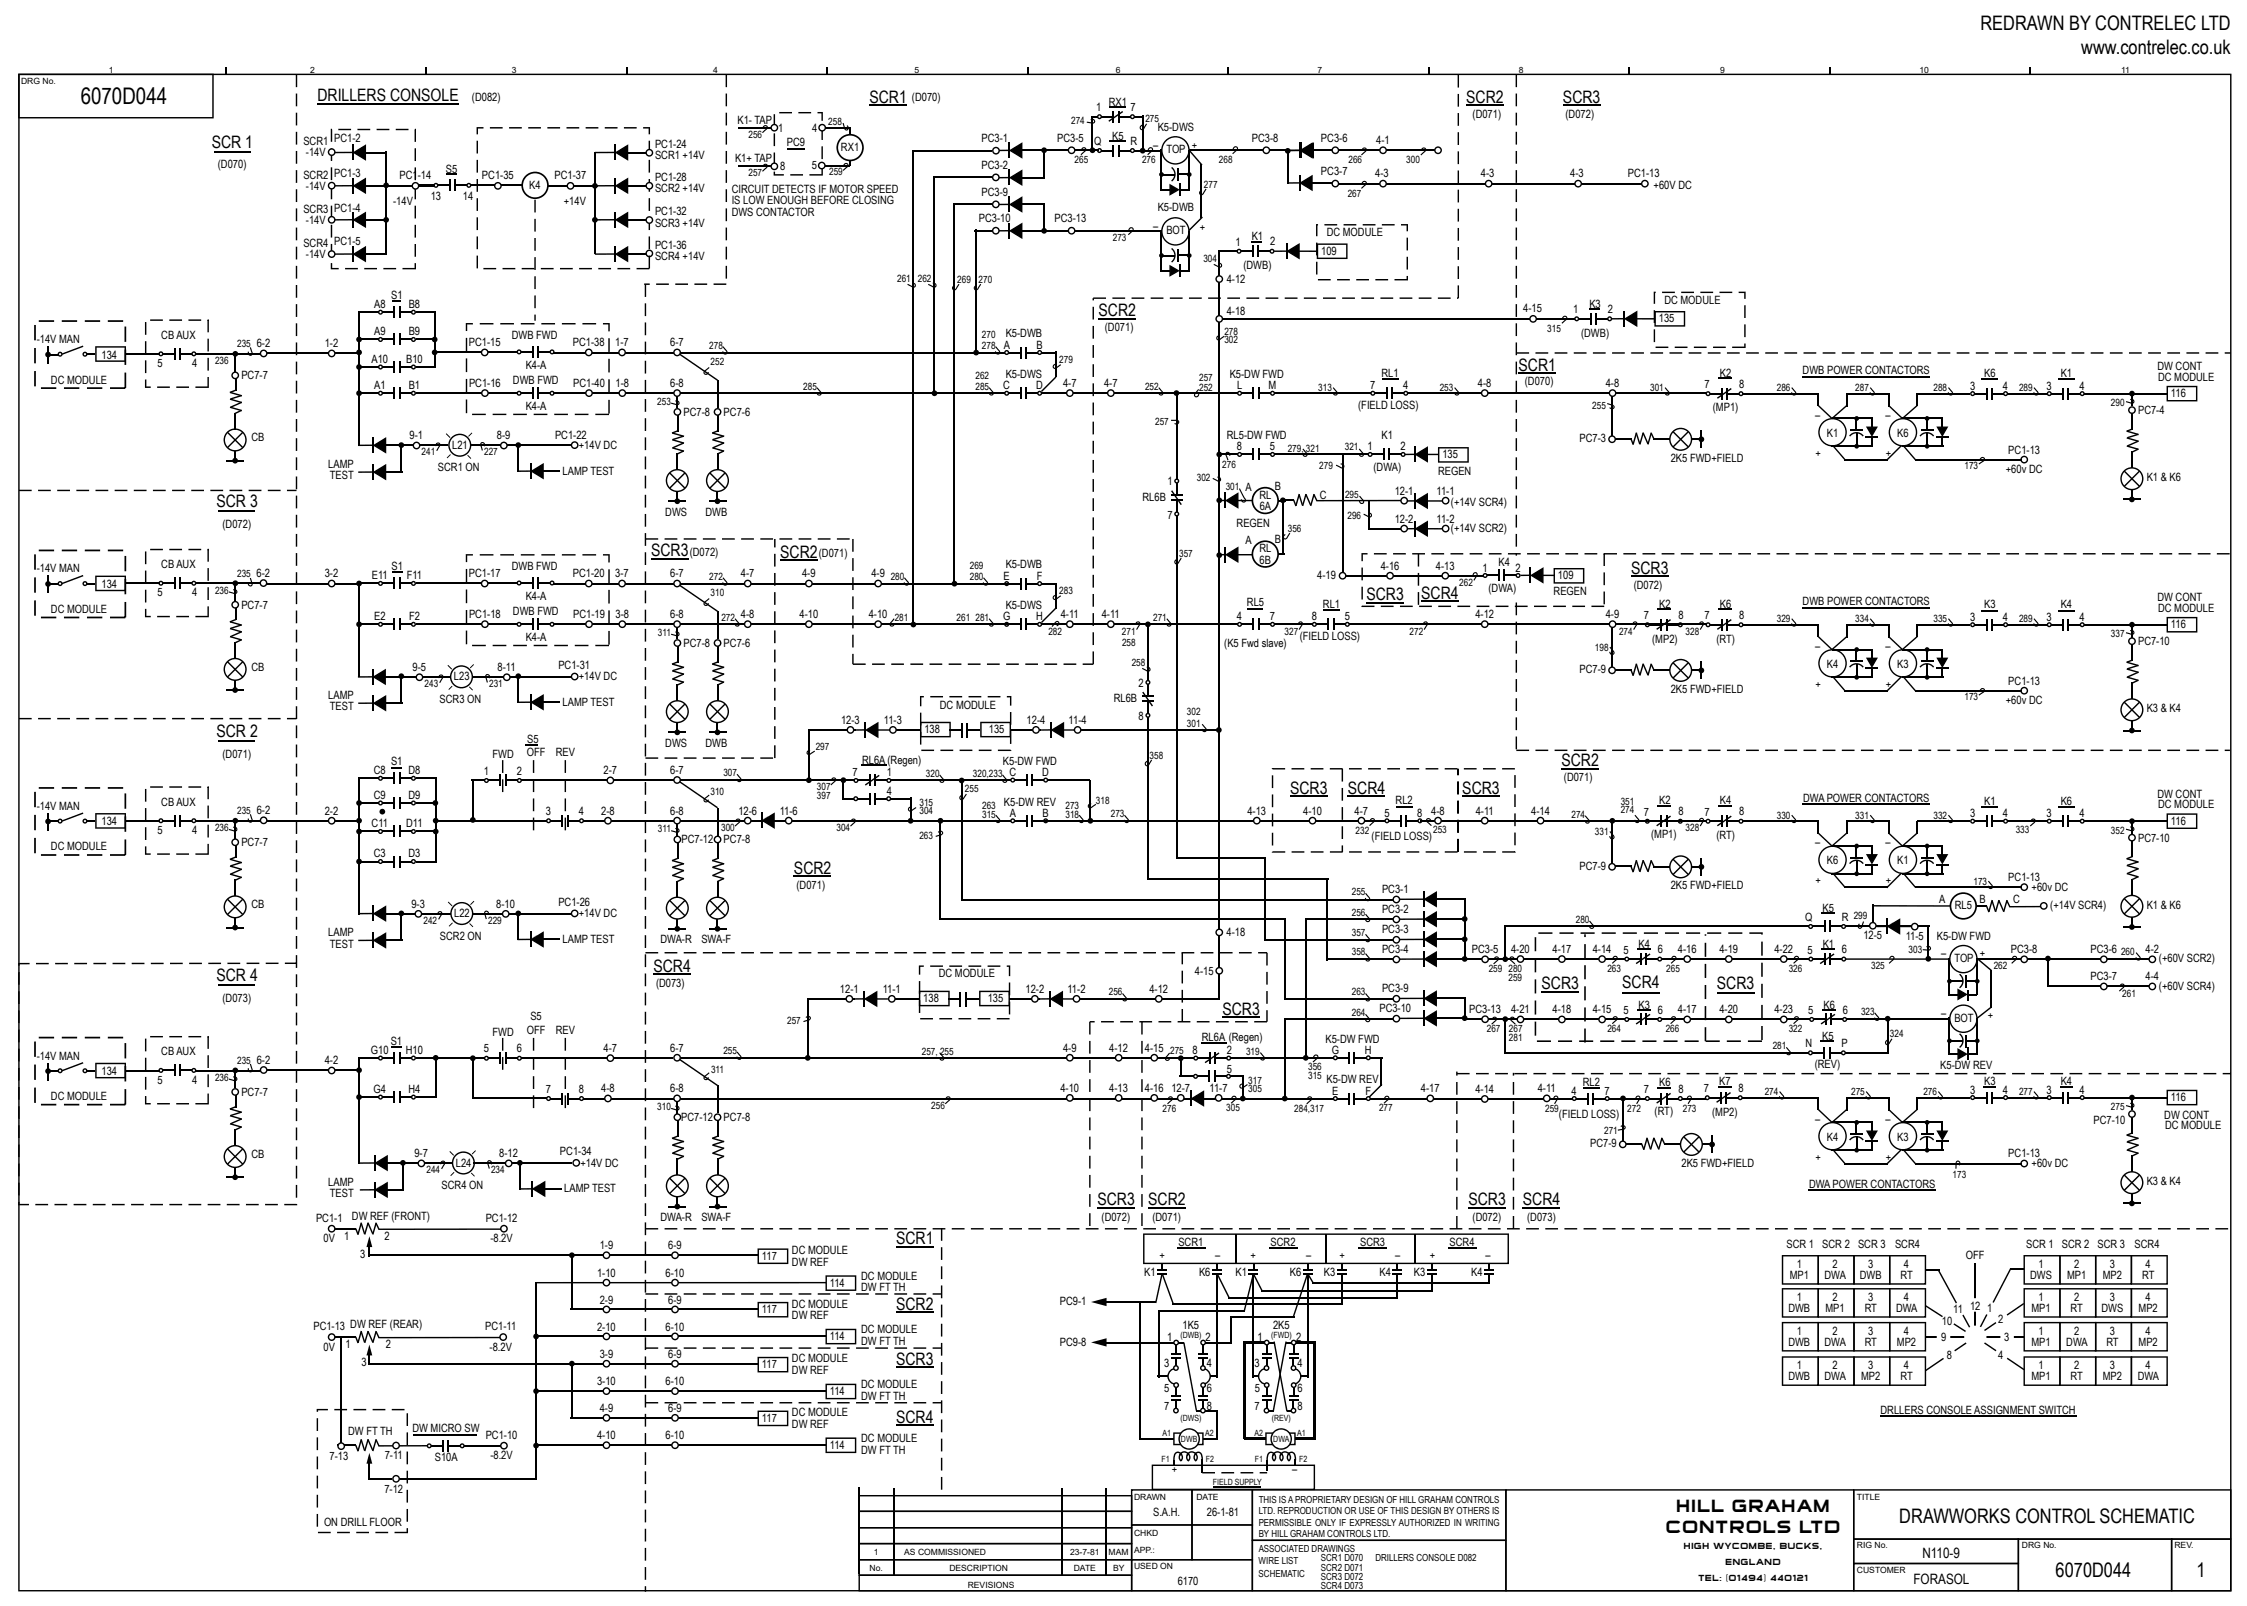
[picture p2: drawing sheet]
<svg xmlns="http://www.w3.org/2000/svg" width="393mm" height="281mm" viewBox="0 0 393 281" stroke-linecap="round" stroke-linejoin="round" font-family="sans-serif">
<defs><g id="words">
<text font-size="4" x="14.1" y="18.2">6070D044</text>
<g font-size="3.5">
<text x="346.5" y="5.3">REDRAWN BY CONTRELEC LTD</text>
<text x="364.1" y="9.5">www.contrelec.co.uk</text>
<text x="332.3" y="266.5">DRAWWORKS CONTROL SCHEMATIC</text>
<text x="359.7" y="275.9">6070D044</text>
<text x="384.3" y="275.9">1</text>
</g>
<g font-size="3">
<text x="55.5" y="17.8">DRILLERS CONSOLE</text>
<text x="152.1" y="18">SCR1</text>
<text x="256.5" y="18">SCR2</text>
<text x="273.5" y="18">SCR3</text>
<text x="37" y="25.8">SCR 1</text>
<text x="192.2" y="55.3">SCR2</text>
<text x="265.7" y="64.8">SCR1</text>
<text x="37.9" y="88.7">SCR 3</text>
<text x="113.9" y="97.4">SCR3</text>
<text x="136.5" y="97.6">SCR2</text>
<text x="285.4" y="100.4">SCR3</text>
<text x="239.1" y="105">SCR3</text>
<text x="248.7" y="104.8">SCR4</text>
<text x="37.9" y="129">SCR 2</text>
<text x="273.2" y="134.1">SCR2</text>
<text x="225.7" y="138.9">SCR3</text>
<text x="235.8" y="138.9">SCR4</text>
<text x="255.9" y="138.9">SCR3</text>
<text x="138.9" y="152.9">SCR2</text>
<text x="37.9" y="171.6">SCR 4</text>
<text x="114.3" y="170.1">SCR4</text>
<text x="269.7" y="173.1">SCR3</text>
<text x="283.8" y="172.9">SCR4</text>
<text x="300.4" y="173.1">SCR3</text>
<text x="213.9" y="177.6">SCR3</text>
<text x="192" y="210.8">SCR3</text>
<text x="200.9" y="210.8">SCR2</text>
<text x="256.9" y="210.8">SCR3</text>
<text x="266.5" y="210.8">SCR4</text>
<text x="156.8" y="217.7">SCR1</text>
<text x="156.8" y="229.1">SCR2</text>
<text x="156.8" y="238.7">SCR3</text>
<text x="156.8" y="248.9">SCR4</text>
<text x="291.5" y="268.2">CONTROLS LTD</text>
<text x="293.3" y="264.6">HILL GRAHAM</text>
</g>
<g font-size="2.5">
<text x="336.4" y="272.5">N110-9</text>
<text x="334.8" y="277.2">FORASOL</text>
</g>
<g font-size="2">
<text x="82.6" y="17.8">(D082)</text>
<text x="159.6" y="17.8">(D070)</text>
<text x="129" y="21.7">K1- TAP</text>
<text x="136.2" y="23">1</text>
<text x="142.1" y="23">4</text>
<text x="191.8" y="19.5">1</text>
<text x="194" y="18.5">RX1</text>
<text x="197.8" y="19.4">7</text>
<text x="202.6" y="22.9">K5-DWS</text>
<text x="257.6" y="20.6">(D071)</text>
<text x="273.9" y="20.6">(D072)</text>
<text x="38.1" y="29.5">(D070)</text>
<text x="53.1" y="25.4">SCR1 PC1-2</text>
<text x="53.5" y="27.4">-14V</text>
<text x="114.6" y="25.9">PC1-24</text>
<text x="114.6" y="27.9">SCR1 +14V</text>
<text x="128.6" y="28.4">K1+ TAP</text>
<text x="136.5" y="29.8">8</text>
<text x="137.7" y="25.6">PC9</text>
<text x="142" y="29.6">5</text>
<text x="147.1" y="26.5">RX1</text>
<text x="171.7" y="29.6">PC3-2</text>
<text x="171.8" y="24.9">PC3-1</text>
<text x="185" y="24.8">PC3-5</text>
<text x="191.4" y="25.4">Q</text>
<text x="194.6" y="24.4">K5</text>
<text x="197.8" y="25.3">R</text>
<text x="201.8" y="26">–</text>
<text x="204.1" y="26.8">TOP</text>
<text x="208.5" y="26">+</text>
<text x="219.1" y="24.8">PC3-8</text>
<text x="231.1" y="24.8">PC3-6</text>
<text x="240.8" y="25.2">4-1</text>
<text x="53.1" y="31.2">SCR2</text>
<text x="53.5" y="33.2">-14V</text>
<text x="58.5" y="30.9">PC1-3</text>
<text x="68.8" y="35.9">-14V</text>
<text x="69.9" y="31.4">PC1-14</text>
<text x="75.4" y="34.9">13</text>
<text x="78" y="30.2">S5</text>
<text x="81" y="34.9">14</text>
<text x="84.3" y="31.4">PC1-35</text>
<text x="92.6" y="33.1">K4</text>
<text x="97" y="31.4">PC1-37</text>
<text x="98.7" y="35.9">+14V</text>
<text x="114.6" y="31.7">PC1-28</text>
<text x="114.6" y="33.7">SCR2 +14V</text>
<text x="128" y="33.8">CIRCUIT DETECTS IF MOTOR SPEED</text>
<text x="128" y="35.8">IS LOW ENOUGH BEFORE CLOSING</text>
<text x="171.7" y="34.3">PC3-9</text>
<text x="231.1" y="30.6">PC3-7</text>
<text x="240.6" y="30.9">4-3</text>
<text x="259.1" y="30.9">4-3</text>
<text x="274.8" y="30.9">4-3</text>
<text x="284.8" y="30.9">PC1-13</text>
<text x="289.3" y="33.1">+60V DC</text>
<text x="53.1" y="37.2">SCR3</text>
<text x="53.5" y="39.2">-14V</text>
<text x="58.5" y="37">PC1-4</text>
<text x="114.6" y="37.7">PC1-32</text>
<text x="114.6" y="39.7">SCR3 +14V</text>
<text x="128" y="37.8">DWS CONTACTOR</text>
<text x="171.3" y="38.9">PC3-10</text>
<text x="184.5" y="38.9">PC3-13</text>
<text x="201.8" y="40.2">–</text>
<text x="202.6" y="36.8">K5-DWB</text>
<text x="204.1" y="41">BOT</text>
<text x="210" y="40.3">+</text>
<text x="232.1" y="41.3">DC MODULE</text>
<text x="53.1" y="43.2">SCR4</text>
<text x="53.5" y="45.2">-14V</text>
<text x="58.5" y="42.8">PC1-5</text>
<text x="114.6" y="43.5">PC1-36</text>
<text x="114.6" y="45.5">SCR4 +14V</text>
<text x="216.2" y="43">1</text>
<text x="217.6" y="47.1">(DWB)</text>
<text x="219" y="42.1">K1</text>
<text x="222.2" y="42.9">2</text>
<text x="231.2" y="44.6">109</text>
<text x="65.5" y="53.9">A8</text>
<text x="68.4" y="52.3">S1</text>
<text x="71.5" y="53.9">B8</text>
<text x="214.6" y="49.5">4-12</text>
<text x="278.1" y="53.9">K3</text>
<text x="291.2" y="53.2">DC MODULE</text>
<text x="6.4" y="60">-14V MAN</text>
<text x="28.2" y="59.3">CB AUX</text>
<text x="65.5" y="58.6">A9</text>
<text x="71.5" y="58.6">B9</text>
<text x="89.5" y="59.4">DWB FWD</text>
<text x="176" y="59">K5-DWB</text>
<text x="193.3" y="57.9">(D071)</text>
<text x="214.6" y="55.1">4-18</text>
<text x="266.5" y="54.6">4-15</text>
<text x="275.3" y="54.8">1</text>
<text x="276.6" y="58.9">(DWB)</text>
<text x="281.3" y="54.8">2</text>
<text x="290.2" y="56.4">135</text>
<text x="17.8" y="62.7">134</text>
<text x="27.6" y="64.2">5</text>
<text x="33.6" y="64.2">4</text>
<text x="44.9" y="60.8">6-2</text>
<text x="56.8" y="60.8">1-2</text>
<text x="65" y="63.5">A10</text>
<text x="71.1" y="63.5">B10</text>
<text x="82" y="60.6">PC1-15</text>
<text x="92" y="64.5">K4-A</text>
<text x="100.2" y="60.6">PC1-38</text>
<text x="107.7" y="60.6">1-7</text>
<text x="117.3" y="60.6">6-7</text>
<text x="175.6" y="61">A</text>
<text x="181.4" y="61">B</text>
<text x="241.7" y="65.9">RL1</text>
<text x="300.9" y="65.9">K2</text>
<text x="315.4" y="65.4">DWB POWER CONTACTORS</text>
<text x="347.2" y="66">K6</text>
<text x="360.6" y="66">K1</text>
<text x="377.5" y="64.8">DW CONT</text>
<text x="8.9" y="67.1">DC MODULE</text>
<text x="42.2" y="66.3">PC7-7</text>
<text x="65.5" y="68">A1</text>
<text x="71.5" y="68">B1</text>
<text x="82.1" y="67.7">PC1-16</text>
<text x="89.7" y="67.1">DWB FWD</text>
<text x="92" y="71.8">K4-A</text>
<text x="100.3" y="67.7">PC1-40</text>
<text x="107.7" y="67.7">1-8</text>
<text x="117.3" y="67.7">6-8</text>
<text x="175.5" y="68.1">C</text>
<text x="176" y="66.1">K5-DWS</text>
<text x="181.3" y="68.1">D</text>
<text x="186" y="67.7">4-7</text>
<text x="193.2" y="67.7">4-7</text>
<text x="215.2" y="66.1">K5-DW FWD</text>
<text x="216.5" y="68.1">L</text>
<text x="222" y="68.1">M</text>
<text x="237.6" y="71.6">(FIELD LOSS)</text>
<text x="239.7" y="68.1">7</text>
<text x="245.5" y="68.1">4</text>
<text x="258.6" y="67.7">4-8</text>
<text x="266.8" y="67.4">(D070)</text>
<text x="281" y="67.7">4-8</text>
<text x="298.3" y="67.9">7</text>
<text x="299.7" y="72">(MP1)</text>
<text x="304.3" y="67.9">8</text>
<text x="344.7" y="68.2">3</text>
<text x="350.5" y="68.2">4</text>
<text x="358.1" y="68.2">3</text>
<text x="363.9" y="68.2">4</text>
<text x="377.6" y="66.6">DC MODULE</text>
<text x="379.9" y="69.5">116</text>
<text x="44" y="77.2">CB</text>
<text x="71.7" y="76.9">9-1</text>
<text x="86.9" y="76.9">8-9</text>
<text x="97.1" y="76.8">PC1-22</text>
<text x="119.6" y="72.7">PC7-8</text>
<text x="126.6" y="72.7">PC7-6</text>
<text x="214.7" y="76.8">RL5-DW FWD</text>
<text x="241.7" y="76.8">K1</text>
<text x="276.3" y="77.4">PC7-3</text>
<text x="317.6" y="73.2">–</text>
<text x="319.6" y="76.4">K1</text>
<text x="329.9" y="73.2">–</text>
<text x="331.9" y="76.4">K6</text>
<text x="374.1" y="72.4">PC7-4</text>
<text x="57.4" y="81.9">LAMP</text>
<text x="57.7" y="83.9">TEST</text>
<text x="76.6" y="82.4">SCR1 ON</text>
<text x="79.1" y="78.5">L21</text>
<text x="98.4" y="83">LAMP TEST</text>
<text x="101.3" y="78.5">+14V DC</text>
<text x="216.4" y="78.8">8</text>
<text x="222.2" y="78.8">5</text>
<text x="239.3" y="78.8">1</text>
<text x="240.3" y="82.4">(DWA)</text>
<text x="245" y="78.8">2</text>
<text x="251.6" y="83">REGEN</text>
<text x="252.4" y="80.2">135</text>
<text x="292.3" y="80.8">2K5 FWD+FIELD</text>
<text x="317.7" y="79.9">+</text>
<text x="330" y="79.9">+</text>
<text x="351" y="82.8">+60v DC</text>
<text x="351.4" y="79.3">PC1-13</text>
<text x="199.9" y="87.6">RL6B</text>
<text x="204.3" y="84.9">1</text>
<text x="217.9" y="85.9">A</text>
<text x="220.4" y="87.3">RL</text>
<text x="220.4" y="89.3">6A</text>
<text x="223.1" y="85.7">B</text>
<text x="230.9" y="87.3">C</text>
<text x="244" y="86.5">12-1</text>
<text x="251.4" y="86.5">11-1</text>
<text x="253.9" y="88.5">(+14V SCR4)</text>
<text x="375.6" y="84.2">K1 &amp; K6</text>
<text x="38.9" y="92.4">(D072)</text>
<text x="116.4" y="90.2">DWS</text>
<text x="123.4" y="90.2">DWB</text>
<text x="204.3" y="90.8">7</text>
<text x="216.4" y="92.1">REGEN</text>
<text x="217.9" y="95.2">A</text>
<text x="223.1" y="95">B</text>
<text x="244" y="91.4">12-2</text>
<text x="251.4" y="91.4">11-2</text>
<text x="253.9" y="93.2">(+14V SCR2)</text>
<text x="6.4" y="100.1">-14V MAN</text>
<text x="28.2" y="99.4">CB AUX</text>
<text x="44.9" y="101">6-2</text>
<text x="56.8" y="101">3-2</text>
<text x="65.1" y="101.3">E11</text>
<text x="68.5" y="99.8">S1</text>
<text x="71.2" y="101.3">F11</text>
<text x="82" y="101">PC1-17</text>
<text x="89.5" y="99.8">DWB FWD</text>
<text x="100.2" y="101">PC1-20</text>
<text x="107.7" y="101">3-7</text>
<text x="117.3" y="101">6-7</text>
<text x="120.7" y="97.2">(D072)</text>
<text x="129.6" y="101">4-7</text>
<text x="140.3" y="101">4-9</text>
<text x="143.3" y="97.5">(D071)</text>
<text x="152.5" y="101">4-9</text>
<text x="175.6" y="101.4">E</text>
<text x="176" y="99.4">K5-DWB</text>
<text x="181.4" y="101.4">F</text>
<text x="220.4" y="96.6">RL</text>
<text x="220.4" y="98.6">6B</text>
<text x="230.5" y="101.3">4-19</text>
<text x="241.6" y="99.7">4-16</text>
<text x="251.2" y="99.7">4-13</text>
<text x="259.4" y="100">1</text>
<text x="262.2" y="99">K4</text>
<text x="265.2" y="100">2</text>
<text x="272.6" y="101.3">109</text>
<text x="8.9" y="107.2">DC MODULE</text>
<text x="17.8" y="102.9">134</text>
<text x="27.6" y="104.3">5</text>
<text x="33.6" y="104.3">4</text>
<text x="42.2" y="106.5">PC7-7</text>
<text x="89.7" y="107.5">DWB FWD</text>
<text x="92" y="105">K4-A</text>
<text x="176" y="106.6">K5-DWS</text>
<text x="218.2" y="106.1">RL5</text>
<text x="231.5" y="106.4">RL1</text>
<text x="260.4" y="103.6">(DWA)</text>
<text x="271.8" y="104.2">REGEN</text>
<text x="285.8" y="103">(D072)</text>
<text x="290.3" y="106.4">K2</text>
<text x="300.9" y="106.4">K6</text>
<text x="315.4" y="105.9">DWB POWER CONTACTORS</text>
<text x="347.2" y="106.4">K3</text>
<text x="360.6" y="106.4">K4</text>
<text x="377.5" y="105.2">DW CONT</text>
<text x="377.6" y="107">DC MODULE</text>
<text x="65.5" y="108.5">E2</text>
<text x="71.6" y="108.5">F2</text>
<text x="82.1" y="108.1">PC1-18</text>
<text x="92" y="112.2">K4-A</text>
<text x="100.3" y="108.1">PC1-19</text>
<text x="107.7" y="108.1">3-8</text>
<text x="117.3" y="108.1">6-8</text>
<text x="119.6" y="113.2">PC7-8</text>
<text x="126.6" y="113.2">PC7-6</text>
<text x="129.6" y="108.1">4-8</text>
<text x="139.9" y="108.1">4-10</text>
<text x="152" y="108.1">4-10</text>
<text x="175.5" y="108.5">G</text>
<text x="181.3" y="108.5">H</text>
<text x="185.6" y="108.1">4-11</text>
<text x="192.8" y="108.1">4-11</text>
<text x="214.2" y="113.2">(K5 Fwd slave)</text>
<text x="216.4" y="108.5">4</text>
<text x="222.2" y="108.5">7</text>
<text x="227.4" y="112">(FIELD LOSS)</text>
<text x="229.5" y="108.5">8</text>
<text x="235.3" y="108.5">5</text>
<text x="258.1" y="108.1">4-12</text>
<text x="281" y="108.1">4-9</text>
<text x="287.6" y="108.4">7</text>
<text x="289.1" y="112.4">(MP2)</text>
<text x="293.7" y="108.3">8</text>
<text x="298.3" y="108.4">7</text>
<text x="300.3" y="112.4">(RT)</text>
<text x="304.3" y="108.3">8</text>
<text x="317.6" y="113.7">–</text>
<text x="329.9" y="113.7">–</text>
<text x="344.7" y="108.6">3</text>
<text x="350.5" y="108.6">4</text>
<text x="358.1" y="108.6">3</text>
<text x="363.9" y="108.6">4</text>
<text x="374.1" y="112.9">PC7-10</text>
<text x="379.9" y="109.9">116</text>
<text x="44" y="117.3">CB</text>
<text x="72.2" y="117.4">9-5</text>
<text x="79.4" y="119">L23</text>
<text x="87.1" y="117.4">8-11</text>
<text x="97.7" y="117.1">PC1-31</text>
<text x="101.3" y="119">+14V DC</text>
<text x="276.3" y="117.8">PC7-9</text>
<text x="319.6" y="116.9">K4</text>
<text x="331.9" y="116.9">K3</text>
<text x="351.4" y="119.8">PC1-13</text>
<text x="57.4" y="122.3">LAMP</text>
<text x="57.7" y="124.3">TEST</text>
<text x="76.9" y="123">SCR3 ON</text>
<text x="98.4" y="123.4">LAMP TEST</text>
<text x="164.4" y="124">DC MODULE</text>
<text x="194.9" y="122.8">RL6B</text>
<text x="199.2" y="126">8</text>
<text x="199.2" y="120.2">2</text>
<text x="292.3" y="121.2">2K5 FWD+FIELD</text>
<text x="317.7" y="120.3">+</text>
<text x="330" y="120.3">+</text>
<text x="351" y="123.2">+60v DC</text>
<text x="375.6" y="124.6">K3 &amp; K4</text>
<text x="92.2" y="130">S5</text>
<text x="116.4" y="130.7">DWS</text>
<text x="123.4" y="130.7">DWB</text>
<text x="147.2" y="126.6">12-3</text>
<text x="154.7" y="126.6">11-3</text>
<text x="161.7" y="128.2">138</text>
<text x="173" y="128.2">135</text>
<text x="179.6" y="126.6">12-4</text>
<text x="187" y="126.6">11-4</text>
<text x="38.9" y="132.7">(D071)</text>
<text x="65.4" y="135.4">C8</text>
<text x="68.4" y="133.9">S1</text>
<text x="71.5" y="135.4">D8</text>
<text x="84.7" y="135.5">1</text>
<text x="86.2" y="132.6">FWD</text>
<text x="90.4" y="135.5">2</text>
<text x="92.2" y="132.3">OFF</text>
<text x="97.2" y="132.3">REV</text>
<text x="105.6" y="135.5">2-7</text>
<text x="117.3" y="135.4">6-7</text>
<text x="149.2" y="135.8">7</text>
<text x="150.8" y="133.6">RL6A(Regen)</text>
<text x="155.2" y="135.8">1</text>
<text x="175.5" y="133.8">K5-DW FWD</text>
<text x="176.6" y="135.8">C</text>
<text x="182.4" y="135.8">D</text>
<text x="273.6" y="136.7">(D071)</text>
<text x="6.4" y="141.7">-14V MAN</text>
<text x="28.2" y="141">CB AUX</text>
<text x="44.9" y="142.5">6-2</text>
<text x="56.8" y="142.5">2-2</text>
<text x="65.4" y="139.7">C9</text>
<text x="71.5" y="139.7">D9</text>
<text x="95.5" y="142.6">3</text>
<text x="101.3" y="142.6">4</text>
<text x="105.2" y="142.5">2-8</text>
<text x="117.3" y="142.5">6-8</text>
<text x="129.2" y="142.5">12-6</text>
<text x="136.4" y="142.5">11-6</text>
<text x="155.2" y="139.1">4</text>
<text x="175.7" y="140.9">K5-DW REV</text>
<text x="176.7" y="142.9">A</text>
<text x="182.4" y="142.9">B</text>
<text x="218.3" y="142.5">4-13</text>
<text x="228" y="142.5">4-10</text>
<text x="237" y="142.5">4-7</text>
<text x="242.2" y="142.9">5</text>
<text x="244.2" y="140.7">RL2</text>
<text x="248" y="142.9">8</text>
<text x="250.4" y="142.5">4-8</text>
<text x="258.2" y="142.5">4-11</text>
<text x="267.9" y="142.5">4-14</text>
<text x="287.6" y="142.7">7</text>
<text x="290.3" y="140.7">K2</text>
<text x="293.7" y="142.7">8</text>
<text x="298.3" y="142.7">7</text>
<text x="300.9" y="140.7">K4</text>
<text x="304.3" y="142.7">8</text>
<text x="315.5" y="140.2">DWA POWER CONTACTORS</text>
<text x="344.7" y="143">3</text>
<text x="347.2" y="140.8">K1</text>
<text x="350.5" y="143">4</text>
<text x="358.1" y="143">3</text>
<text x="360.6" y="140.8">K6</text>
<text x="363.9" y="143">4</text>
<text x="377.5" y="139.6">DW CONT</text>
<text x="377.6" y="141.4">DC MODULE</text>
<text x="8.9" y="148.8">DC MODULE</text>
<text x="17.8" y="144.4">134</text>
<text x="27.6" y="145.9">5</text>
<text x="33.6" y="145.9">4</text>
<text x="42.2" y="148">PC7-7</text>
<text x="65" y="144.7">C11</text>
<text x="65.4" y="150">C3</text>
<text x="71.1" y="144.7">D11</text>
<text x="71.5" y="150">D3</text>
<text x="119.2" y="147.5">PC7-12</text>
<text x="126.6" y="147.5">PC7-8</text>
<text x="240" y="147">(FIELD LOSS)</text>
<text x="288.9" y="146.6">(MP1)</text>
<text x="300.3" y="146.8">(RT)</text>
<text x="317.6" y="148">–</text>
<text x="329.9" y="148">–</text>
<text x="374.1" y="147.2">PC7-10</text>
<text x="379.9" y="144.3">116</text>
<text x="139.4" y="155.6">(D071)</text>
<text x="276.3" y="152.2">PC7-9</text>
<text x="292.3" y="155.6">2K5 FWD+FIELD</text>
<text x="317.7" y="154.7">+</text>
<text x="319.6" y="151.2">K6</text>
<text x="330" y="154.7">+</text>
<text x="331.9" y="151.2">K1</text>
<text x="351.4" y="154.2">PC1-13</text>
<text x="355.5" y="155.9">+60v DC</text>
<text x="44" y="158.9">CB</text>
<text x="72" y="158.8">9-3</text>
<text x="79.5" y="160.5">L22</text>
<text x="86.8" y="158.8">8-10</text>
<text x="97.7" y="158.5">PC1-26</text>
<text x="101.3" y="160.5">+14V DC</text>
<text x="241.8" y="156.2">PC3-1</text>
<text x="241.8" y="159.7">PC3-2</text>
<text x="315.8" y="161.2">Q</text>
<text x="318.9" y="159.5">K5</text>
<text x="322.2" y="161.1">R</text>
<text x="339.3" y="157.9">A</text>
<text x="342" y="159">RL5</text>
<text x="346.3" y="157.9">B</text>
<text x="352.2" y="157.9">C</text>
<text x="358.7" y="159">(+14V SCR4)</text>
<text x="375.6" y="159">K1 &amp; K6</text>
<text x="57.4" y="163.8">LAMP</text>
<text x="57.7" y="165.8">TEST</text>
<text x="77" y="164.4">SCR2 ON</text>
<text x="98.4" y="164.9">LAMP TEST</text>
<text x="115.6" y="165">DWA-R</text>
<text x="122.7" y="165">SWA-F</text>
<text x="214.6" y="163.7">4-18</text>
<text x="241.8" y="163.3">PC3-3</text>
<text x="241.8" y="166.7">PC3-4</text>
<text x="257.5" y="166.8">PC3-5</text>
<text x="264.4" y="166.7">4-20</text>
<text x="271.6" y="166.7">4-17</text>
<text x="278.7" y="166.7">4-14</text>
<text x="284" y="166.9">5</text>
<text x="286.7" y="165.9">K4</text>
<text x="290.1" y="166.8">6</text>
<text x="293.6" y="166.7">4-16</text>
<text x="300.8" y="166.7">4-19</text>
<text x="310.5" y="166.7">4-22</text>
<text x="316.2" y="166.9">5</text>
<text x="318.9" y="165.9">K1</text>
<text x="322.3" y="166.8">6</text>
<text x="326" y="164.4">12-5</text>
<text x="333.4" y="164.5">11-5</text>
<text x="338.9" y="164.4">K5-DW FWD</text>
<text x="339.6" y="167.5">–</text>
<text x="346.4" y="167.5">+</text>
<text x="351.8" y="166.8">PC3-8</text>
<text x="365.8" y="166.8">PC3-6</text>
<text x="375.4" y="166.8">4-2</text>
<text x="114.8" y="172.7">(D073)</text>
<text x="147" y="173.7">12-1</text>
<text x="154.5" y="173.7">11-1</text>
<text x="164.2" y="171">DC MODULE</text>
<text x="179.4" y="173.7">12-2</text>
<text x="186.8" y="173.7">11-2</text>
<text x="201.1" y="173.7">4-12</text>
<text x="209.1" y="170.5">4-15</text>
<text x="241.8" y="173.6">PC3-9</text>
<text x="342" y="168.3">TOP</text>
<text x="365.8" y="171.5">PC3-7</text>
<text x="375.4" y="171.5">4-4</text>
<text x="377.7" y="168.3">(+60V SCR2)</text>
<text x="377.7" y="173.3">(+60V SCR4)</text>
<text x="38.9" y="175.3">(D073)</text>
<text x="92.8" y="178.5">S5</text>
<text x="161.5" y="175.3">138</text>
<text x="172.8" y="175.3">135</text>
<text x="241.4" y="177.1">PC3-10</text>
<text x="257.1" y="177.3">PC3-13</text>
<text x="264.4" y="177.3">4-21</text>
<text x="271.6" y="177.3">4-18</text>
<text x="278.7" y="177.3">4-15</text>
<text x="284" y="177.4">5</text>
<text x="286.7" y="176.5">K3</text>
<text x="290.1" y="177.3">6</text>
<text x="293.6" y="177.3">4-17</text>
<text x="300.8" y="177.3">4-20</text>
<text x="310.5" y="177.3">4-23</text>
<text x="316.4" y="177.4">5</text>
<text x="319.1" y="176.5">K6</text>
<text x="322.4" y="177.3">6</text>
<text x="339.6" y="177.9">–</text>
<text x="341.9" y="178.8">BOT</text>
<text x="347.8" y="178.2">+</text>
<text x="6.4" y="185.4">-14V MAN</text>
<text x="28.2" y="184.7">CB AUX</text>
<text x="64.9" y="184.4">G10</text>
<text x="68.4" y="182.8">S1</text>
<text x="71" y="184.4">H10</text>
<text x="84.7" y="184.1">5</text>
<text x="86.2" y="181.2">FWD</text>
<text x="90.4" y="184.1">6</text>
<text x="92.2" y="180.9">OFF</text>
<text x="97.2" y="180.9">REV</text>
<text x="105.6" y="184.1">4-7</text>
<text x="117.3" y="184">6-7</text>
<text x="186" y="184">4-9</text>
<text x="194.1" y="184">4-12</text>
<text x="200.3" y="184">4-15</text>
<text x="208.6" y="184.3">8</text>
<text x="210.3" y="182.2">RL6A (Regen)</text>
<text x="214.6" y="184.3">2</text>
<text x="231.9" y="182.4">K5-DW FWD</text>
<text x="233" y="184.4">G</text>
<text x="238.8" y="184.4">H</text>
<text x="315.9" y="183.3">N</text>
<text x="318.8" y="182">K5</text>
<text x="322.2" y="183.2">P</text>
<text x="17.8" y="188.1">134</text>
<text x="27.6" y="189.6">5</text>
<text x="33.6" y="189.6">4</text>
<text x="42.2" y="191.7">PC7-7</text>
<text x="44.9" y="186.1">6-2</text>
<text x="56.8" y="186.2">4-2</text>
<text x="65.4" y="191.2">G4</text>
<text x="71.5" y="191.2">H4</text>
<text x="95.5" y="191.2">7</text>
<text x="101.3" y="191.2">8</text>
<text x="105.2" y="191.1">4-8</text>
<text x="117.3" y="191.1">6-8</text>
<text x="185.5" y="191">4-10</text>
<text x="194.1" y="191">4-13</text>
<text x="200.3" y="191">4-16</text>
<text x="205" y="191">12-7</text>
<text x="211.6" y="191">11-7</text>
<text x="214.6" y="187.7">5</text>
<text x="232.1" y="189.5">K5-DW REV</text>
<text x="233.1" y="191.5">E</text>
<text x="238.9" y="191.5">F</text>
<text x="248.6" y="191.1">4-17</text>
<text x="258.1" y="191.2">4-14</text>
<text x="269" y="191.1">4-11</text>
<text x="275" y="191.5">4</text>
<text x="276.9" y="190">RL2</text>
<text x="280.7" y="191.5">7</text>
<text x="287.6" y="191.2">7</text>
<text x="290.3" y="189.9">K6</text>
<text x="293.7" y="191.2">8</text>
<text x="298.1" y="191.1">7</text>
<text x="300.8" y="189.8">K7</text>
<text x="304.2" y="191">8</text>
<text x="317.5" y="186.9">(REV)</text>
<text x="339.5" y="187">K5-DW REV</text>
<text x="344.7" y="191.3">3</text>
<text x="347.2" y="189.9">K3</text>
<text x="350.5" y="191.3">4</text>
<text x="358.1" y="191.3">3</text>
<text x="360.6" y="189.9">K4</text>
<text x="363.9" y="191.3">4</text>
<text x="8.9" y="192.5">DC MODULE</text>
<text x="119.2" y="196.1">PC7-12</text>
<text x="126.6" y="196.1">PC7-8</text>
<text x="272.8" y="195.6">(FIELD LOSS)</text>
<text x="289.5" y="195.1">(RT)</text>
<text x="299.6" y="195.2">(MP2)</text>
<text x="317.6" y="196.4">–</text>
<text x="329.9" y="196.4">–</text>
<text x="366.3" y="196.7">PC7-10</text>
<text x="378.7" y="195.8">DW CONT</text>
<text x="378.8" y="197.6">DC MODULE</text>
<text x="379.9" y="192.6">116</text>
<text x="44" y="202.5">CB</text>
<text x="72.5" y="202.5">9-7</text>
<text x="87.3" y="202.5">8-12</text>
<text x="98" y="202.1">PC1-34</text>
<text x="278.2" y="200.7">PC7-9</text>
<text x="317.7" y="203.1">+</text>
<text x="319.6" y="199.6">K4</text>
<text x="330" y="203.1">+</text>
<text x="331.9" y="199.6">K3</text>
<text x="351.4" y="202.5">PC1-13</text>
<text x="57.4" y="207.5">LAMP</text>
<text x="57.7" y="209.5">TEST</text>
<text x="77.3" y="208">SCR4 ON</text>
<text x="79.8" y="204.1">L24</text>
<text x="98.7" y="208.6">LAMP TEST</text>
<text x="101.6" y="204.1">+14V DC</text>
<text x="294.2" y="204.1">2K5 FWD+FIELD</text>
<text x="316.5" y="207.8">DWA POWER CONTACTORS</text>
<text x="355.5" y="204.2">+60v DC</text>
<text x="375.6" y="207.4">K3 &amp; K4</text>
<text x="55.3" y="213.8">PC1-1</text>
<text x="61.6" y="213.4">DW REF (FRONT)</text>
<text x="85" y="213.8">PC1-12</text>
<text x="115.6" y="213.6">DWA-R</text>
<text x="122.7" y="213.6">SWA-F</text>
<text x="192.7" y="213.6">(D072)</text>
<text x="201.6" y="213.6">(D071)</text>
<text x="257.6" y="213.6">(D072)</text>
<text x="267.2" y="213.6">(D073)</text>
<text x="56.6" y="217.4">0V</text>
<text x="60.2" y="216.9">1</text>
<text x="63" y="220.1">3</text>
<text x="67.3" y="216.9">2</text>
<text x="85.8" y="217.4">-8.2V</text>
<text x="104.9" y="218.6">1-9</text>
<text x="116.9" y="218.6">6-9</text>
<text x="133.3" y="220.4">117</text>
<text x="138.6" y="219.4">DC MODULE</text>
<text x="138.6" y="221.4">DW REF</text>
<text x="202.9" y="220.3">+</text>
<text x="206.2" y="218">SCR1</text>
<text x="212.6" y="220.3">–</text>
<text x="218.8" y="220.3">+</text>
<text x="222.3" y="218">SCR2</text>
<text x="228.5" y="220.3">–</text>
<text x="234.4" y="220.3">+</text>
<text x="238" y="218">SCR3</text>
<text x="244.1" y="220.3">–</text>
<text x="250.2" y="220.3">+</text>
<text x="253.6" y="218">SCR4</text>
<text x="259.9" y="220.3">–</text>
<text x="312.6" y="218.4">SCR 1</text>
<text x="314.4" y="221.8">1</text>
<text x="318.8" y="218.4">SCR 2</text>
<text x="320.6" y="221.8">2</text>
<text x="325.1" y="218.4">SCR 3</text>
<text x="326.9" y="221.8">3</text>
<text x="331.6" y="218.4">SCR4</text>
<text x="333.1" y="221.8">4</text>
<text x="344" y="220.3">OFF</text>
<text x="354.5" y="218.4">SCR 1</text>
<text x="356.7" y="221.8">1</text>
<text x="360.7" y="218.4">SCR 2</text>
<text x="362.9" y="221.8">2</text>
<text x="367" y="218.4">SCR 3</text>
<text x="369.2" y="221.8">3</text>
<text x="373.5" y="218.4">SCR4</text>
<text x="375.4" y="221.8">4</text>
<text x="104.5" y="223.4">1-10</text>
<text x="116.5" y="223.4">6-10</text>
<text x="145.2" y="225.1">114</text>
<text x="150.7" y="223.9">DC MODULE</text>
<text x="150.7" y="225.9">DW FT TH</text>
<text x="200.2" y="223.2">K1</text>
<text x="209.8" y="223.2">K6</text>
<text x="216.2" y="223.2">K1</text>
<text x="225.7" y="223.2">K6</text>
<text x="231.6" y="223.2">K3</text>
<text x="241.4" y="223.2">K4</text>
<text x="247.4" y="223.2">K3</text>
<text x="257.4" y="223.2">K4</text>
<text x="313.1" y="223.8">MP1</text>
<text x="314.4" y="227.6">1</text>
<text x="319.2" y="223.8">DWA</text>
<text x="320.6" y="227.6">2</text>
<text x="325.4" y="223.8">DWB</text>
<text x="326.9" y="227.6">3</text>
<text x="332.5" y="223.8">RT</text>
<text x="333.1" y="227.6">4</text>
<text x="355.2" y="223.8">DWS</text>
<text x="356.7" y="227.6">1</text>
<text x="361.7" y="223.8">MP1</text>
<text x="362.9" y="227.6">2</text>
<text x="367.9" y="223.8">MP2</text>
<text x="369.2" y="227.6">3</text>
<text x="374.8" y="223.8">RT</text>
<text x="375.4" y="227.6">4</text>
<text x="54.8" y="232.7">PC1-13 DW REF (REAR)</text>
<text x="84.9" y="232.7">PC1-11</text>
<text x="104.5" y="232.8">2-10</text>
<text x="104.9" y="228.1">2-9</text>
<text x="116.5" y="232.8">6-10</text>
<text x="116.9" y="228.1">6-9</text>
<text x="133.3" y="229.7">117</text>
<text x="138.6" y="228.8">DC MODULE</text>
<text x="138.6" y="230.8">DW REF</text>
<text x="150.7" y="233.2">DC MODULE</text>
<text x="185.5" y="228.3">PC9-1</text>
<text x="206.9" y="232.5">1K5</text>
<text x="222.7" y="232.5">2K5</text>
<text x="312.9" y="229.6">DWB</text>
<text x="314.4" y="233.5">1</text>
<text x="319.4" y="229.6">MP1</text>
<text x="320.6" y="233.5">2</text>
<text x="326.3" y="229.6">RT</text>
<text x="326.9" y="233.5">3</text>
<text x="331.7" y="229.6">DWA</text>
<text x="333.1" y="233.5">4</text>
<text x="339.8" y="231.8">10</text>
<text x="341.8" y="229.7">11</text>
<text x="344.7" y="229.1">12</text>
<text x="347.7" y="229.6">1</text>
<text x="349.6" y="231.4">2</text>
<text x="355.4" y="229.6">MP1</text>
<text x="356.7" y="233.5">1</text>
<text x="362.3" y="229.6">RT</text>
<text x="362.9" y="233.5">2</text>
<text x="367.7" y="229.6">DWS</text>
<text x="369.2" y="233.5">3</text>
<text x="374.2" y="229.6">MP2</text>
<text x="375.4" y="233.5">4</text>
<text x="56.6" y="236.3">0V</text>
<text x="60.4" y="235.8">1</text>
<text x="63.2" y="239">3</text>
<text x="67.5" y="235.8">2</text>
<text x="85.7" y="236.3">-8.2V</text>
<text x="104.9" y="237.6">3-9</text>
<text x="116.9" y="237.6">6-9</text>
<text x="133.3" y="239.3">117</text>
<text x="138.6" y="238.4">DC MODULE</text>
<text x="145.2" y="234.4">114</text>
<text x="150.7" y="235.3">DW FT TH</text>
<text x="185.5" y="235.6">PC9-8</text>
<text x="203.7" y="239.2">3</text>
<text x="204.2" y="234.6">1</text>
<text x="210.9" y="234.6">2</text>
<text x="211.2" y="239.2">4</text>
<text x="219.5" y="239.2">3</text>
<text x="220" y="234.6">1</text>
<text x="226.8" y="234.6">2</text>
<text x="227" y="239.2">4</text>
<text x="312.9" y="235.5">DWB</text>
<text x="314.4" y="239.5">1</text>
<text x="319.2" y="235.5">DWA</text>
<text x="320.6" y="239.5">2</text>
<text x="326.3" y="235.5">RT</text>
<text x="326.9" y="239.5">3</text>
<text x="331.9" y="235.5">MP2</text>
<text x="333.1" y="239.5">4</text>
<text x="339.6" y="234.6">9</text>
<text x="340.6" y="237.7">8</text>
<text x="349.6" y="237.7">4</text>
<text x="350.6" y="234.6">3</text>
<text x="355.4" y="235.5">MP1</text>
<text x="356.7" y="239.5">1</text>
<text x="361.5" y="235.5">DWA</text>
<text x="362.9" y="239.5">2</text>
<text x="368.5" y="235.5">RT</text>
<text x="369.2" y="239.5">3</text>
<text x="374.2" y="235.5">MP2</text>
<text x="375.4" y="239.5">4</text>
<text x="104.5" y="242.4">3-10</text>
<text x="116.5" y="242.4">6-10</text>
<text x="138.6" y="240.4">DW REF</text>
<text x="145.2" y="244">114</text>
<text x="150.7" y="242.8">DC MODULE</text>
<text x="150.7" y="244.9">DW FT TH</text>
<text x="203.7" y="243.6">5</text>
<text x="211.2" y="243.6">6</text>
<text x="219.5" y="243.6">5</text>
<text x="227" y="243.6">6</text>
<text x="312.9" y="241.5">DWB</text>
<text x="319.2" y="241.5">DWA</text>
<text x="325.6" y="241.5">MP2</text>
<text x="332.5" y="241.5">RT</text>
<text x="355.4" y="241.5">MP1</text>
<text x="362.3" y="241.5">RT</text>
<text x="367.9" y="241.5">MP2</text>
<text x="374" y="241.5">DWA</text>
<text x="60.9" y="251">DW FT TH</text>
<text x="72.2" y="250.6">DW MICRO SW</text>
<text x="85" y="251.7">PC1-10</text>
<text x="104.5" y="251.8">4-10</text>
<text x="104.9" y="247">4-9</text>
<text x="116.5" y="251.8">6-10</text>
<text x="116.9" y="247">6-9</text>
<text x="133.3" y="248.7">117</text>
<text x="138.6" y="247.8">DC MODULE</text>
<text x="138.6" y="249.8">DW REF</text>
<text x="203.7" y="246.6">7</text>
<text x="211.2" y="246.6">8</text>
<text x="219.5" y="246.6">7</text>
<text x="227" y="246.6">8</text>
<text x="329" y="247.4">DRLLERS CONSOLE ASSIGNMENT SWITCH</text>
<text x="57.6" y="255.4">7-13</text>
<text x="67.3" y="255.3">7-11</text>
<text x="76.1" y="255.6">S10A</text>
<text x="85.8" y="255.3">-8.2V</text>
<text x="145.2" y="253.5">114</text>
<text x="150.7" y="252.3">DC MODULE</text>
<text x="150.7" y="254.3">DW FT TH</text>
<text x="205" y="257.7">+</text>
<text x="226.1" y="257.7">–</text>
<text x="67.2" y="261.1">7-12</text>
<text x="56.7" y="267">ON DRILL FLOOR</text>
<text x="201.8" y="265.2">S.A.H.</text>
<text x="211.2" y="265.2">26-1-81</text>
<text x="206.1" y="277.4">6170</text>
</g>
<text font-size="1.8" x="323.9" y="191.6" transform="rotate(1 323.9 191.6)">275</text>
<g font-size="1.7">
<text x="144.9" y="21.8">258</text>
<text x="187.4" y="21.7">274</text>
<text x="200.4" y="21.4">275</text>
<text x="131" y="24.1">256</text>
<text x="188" y="28.6">265</text>
<text x="199.8" y="28.6">276</text>
<text x="213.3" y="28.6">268</text>
<text x="235.9" y="28.6">266</text>
<text x="246" y="28.6">300</text>
<text x="131" y="30.8">257</text>
<text x="145.1" y="30.7">259</text>
<text x="210.7" y="32.8">277</text>
<text x="235.8" y="34.5">267</text>
<text x="194.7" y="42.2">273</text>
<text x="210.5" y="45.9">304</text>
<text x="157" y="49.4">261</text>
<text x="160.6" y="49.4">262</text>
<text x="167.5" y="49.5">269</text>
<text x="171.2" y="49.5">270</text>
<text x="171.8" y="59.2">270</text>
<text x="214.2" y="58.6">278</text>
<text x="270.7" y="58">315</text>
<text x="37.6" y="63.7">236</text>
<text x="41.5" y="60.8">235</text>
<text x="124.1" y="61">278</text>
<text x="124.3" y="63.9">252</text>
<text x="171.8" y="61">278</text>
<text x="185.3" y="63.5">279</text>
<text x="214.2" y="60.1">302</text>
<text x="115" y="70.8">253</text>
<text x="140.6" y="68.2">285</text>
<text x="170.7" y="68.1">285</text>
<text x="170.7" y="66.3">262</text>
<text x="200.3" y="68.1">252</text>
<text x="209.8" y="68.5">252</text>
<text x="209.8" y="66.7">257</text>
<text x="230.6" y="68.5">313</text>
<text x="251.9" y="68.5">253</text>
<text x="278.6" y="71.6">255</text>
<text x="288.7" y="68.5">301</text>
<text x="310.9" y="68.5">286</text>
<text x="324.6" y="68.5">287</text>
<text x="338.3" y="68.5">288</text>
<text x="353.3" y="68.5">289</text>
<text x="369.3" y="71.1">290</text>
<text x="202.1" y="74.3">257</text>
<text x="73.8" y="79.6">241</text>
<text x="84.7" y="79.6">227</text>
<text x="213.9" y="81.9">276</text>
<text x="225.3" y="79.1">279, 321</text>
<text x="230.8" y="82.1">279</text>
<text x="235.3" y="78.8">321</text>
<text x="343.7" y="82.1">173</text>
<text x="209.4" y="84.2">302</text>
<text x="214.5" y="85.8">301</text>
<text x="235.3" y="87.1">295</text>
<text x="225.3" y="93">356</text>
<text x="235.8" y="90.7">296</text>
<text x="41.5" y="100.9">235</text>
<text x="124.1" y="101.4">272</text>
<text x="155.8" y="101.4">280</text>
<text x="169.7" y="101.4">280</text>
<text x="169.7" y="99.6">269</text>
<text x="206.3" y="97.4">357</text>
<text x="37.6" y="103.8">236</text>
<text x="124.3" y="104.3">310</text>
<text x="185.3" y="104">283</text>
<text x="255.3" y="102.5">262</text>
<text x="115.1" y="111.2">311</text>
<text x="126.2" y="108.6">272</text>
<text x="156.5" y="108.6">281</text>
<text x="167.4" y="108.6">261</text>
<text x="170.7" y="108.6">281</text>
<text x="183.4" y="111.1">282</text>
<text x="196.3" y="111.1">271</text>
<text x="196.3" y="113">258</text>
<text x="201.8" y="108.6">271</text>
<text x="224.8" y="111.1">327</text>
<text x="246.6" y="111.1">272</text>
<text x="279.1" y="113.9">198</text>
<text x="283.3" y="111.1">274</text>
<text x="294.9" y="111.1">328</text>
<text x="310.9" y="108.9">329</text>
<text x="324.6" y="108.9">334</text>
<text x="338.3" y="108.9">335</text>
<text x="353.3" y="108.9">289</text>
<text x="369.3" y="111.5">337</text>
<text x="198" y="116.6">258</text>
<text x="74.3" y="120.2">243</text>
<text x="85.6" y="120.2">231</text>
<text x="207.7" y="125.2">302</text>
<text x="343.7" y="122.5">173</text>
<text x="142.7" y="131.3">297</text>
<text x="207.7" y="127.2">301</text>
<text x="126.6" y="135.8">307</text>
<text x="162" y="135.9">320</text>
<text x="170.2" y="135.9">320,233</text>
<text x="201.1" y="132.7">358</text>
<text x="41.5" y="142.5">235</text>
<text x="124.3" y="139.1">310</text>
<text x="142.9" y="138.2">307</text>
<text x="142.9" y="139.7">397</text>
<text x="160.9" y="141">315</text>
<text x="160.9" y="142.5">304</text>
<text x="168.8" y="138.5">255</text>
<text x="171.8" y="141.5">263</text>
<text x="171.8" y="143">315</text>
<text x="186.4" y="141.5">273</text>
<text x="186.4" y="143">318</text>
<text x="191.7" y="140.7">318</text>
<text x="194.4" y="142.9">273</text>
<text x="275" y="143">274</text>
<text x="283.6" y="140.8">351</text>
<text x="283.6" y="142.3">274</text>
<text x="310.9" y="143.3">330</text>
<text x="324.6" y="143.3">331</text>
<text x="338.3" y="143.3">332</text>
<text x="37.6" y="145.4">236</text>
<text x="115.1" y="145.6">311</text>
<text x="126.2" y="145.4">300</text>
<text x="146.4" y="145.4">304</text>
<text x="160.9" y="146.8">263</text>
<text x="237.2" y="145.9">232</text>
<text x="250.7" y="145.7">253</text>
<text x="279.1" y="146.1">331</text>
<text x="294.9" y="145.4">328</text>
<text x="352.7" y="145.7">333</text>
<text x="369.3" y="145.9">352</text>
<text x="345.3" y="154.8">173</text>
<text x="74.1" y="161.6">242</text>
<text x="85.4" y="161.6">229</text>
<text x="236.5" y="156.6">255</text>
<text x="236.5" y="160.3">256</text>
<text x="275.7" y="161.5">280</text>
<text x="324.3" y="160.8">299</text>
<text x="236.5" y="163.8">357</text>
<text x="236.5" y="167.2">358</text>
<text x="333.9" y="166.7">303</text>
<text x="371.1" y="167">260</text>
<text x="260.5" y="170.1">259</text>
<text x="263.9" y="170.1">280</text>
<text x="263.9" y="171.6">259</text>
<text x="281.2" y="170">263</text>
<text x="291.5" y="170">265</text>
<text x="313" y="170">326</text>
<text x="327.4" y="169.5">325</text>
<text x="348.8" y="169.5">262</text>
<text x="137.7" y="179.2">257</text>
<text x="194" y="174.1">256</text>
<text x="236.5" y="174.1">263</text>
<text x="236.5" y="177.8">264</text>
<text x="325.6" y="177.6">323</text>
<text x="371.3" y="174.5">261</text>
<text x="126.6" y="184.4">255</text>
<text x="161.3" y="184.5">257, 255</text>
<text x="204.7" y="184.3">275</text>
<text x="218" y="184.5">319</text>
<text x="260.1" y="180.6">267</text>
<text x="264" y="180.6">267</text>
<text x="264" y="182.1">281</text>
<text x="281.2" y="180.5">264</text>
<text x="291.4" y="180.5">266</text>
<text x="310.2" y="183.6">281</text>
<text x="313" y="180.5">322</text>
<text x="330.7" y="181.5">324</text>
<text x="37.6" y="189.1">236</text>
<text x="41.5" y="186.1">235</text>
<text x="124.4" y="187.7">311</text>
<text x="218.4" y="189.6">317</text>
<text x="218.4" y="191.1">305</text>
<text x="228.9" y="187.2">356</text>
<text x="228.9" y="188.7">315</text>
<text x="308.8" y="191.6">274</text>
<text x="336.5" y="191.6">276</text>
<text x="353.3" y="191.6">277</text>
<text x="115" y="194.2">310</text>
<text x="162.9" y="194">256</text>
<text x="203.4" y="194.6">276</text>
<text x="214.6" y="194.5">305</text>
<text x="226.5" y="194.6">284,317</text>
<text x="241.3" y="194.5">277</text>
<text x="270.4" y="194.6">259</text>
<text x="284.7" y="194.6">272</text>
<text x="294.4" y="194.6">273</text>
<text x="369.3" y="194.2">275</text>
<text x="280.7" y="198.3">271</text>
<text x="74.6" y="205.3">244</text>
<text x="85.9" y="205.3">234</text>
<text x="341.6" y="206.1">173</text>
<text x="220.2" y="262.9">THIS IS A PROPRIETARY DESIGN OF HILL GRAHAM CONTROLS</text>
<text x="220.2" y="264.9">LTD. REPRODUCTION OR USE OF THIS DESIGN BY OTHERS IS</text>
<text x="220.2" y="266.9">PERMISSIBLE ONLY IF EXPRESSLY AUTHORIZED IN WRITING</text>
<text x="220.2" y="268.9">BY HILL GRAHAM CONTROLS LTD.</text>
<text x="220.2" y="273.7">WIRE LIST</text>
<text x="220.2" y="275.9">SCHEMATIC</text>
<text x="220.2" y="271.5">ASSOCIATED DRAWINGS</text>
<text x="231.1" y="273.2">SCR1 D070</text>
<text x="231.1" y="274.8">SCR2 D071</text>
<text x="240.6" y="273.2">DRILLERS CONSOLE D082</text>
<text x="231.1" y="276.4">SCR3 D072</text>
<text x="231.1" y="278">SCR4 D073</text>
</g>
<g font-size="1.5">
<text x="3.7" y="14.6">DRG No.</text>
<text x="19" y="12.7">1</text>
<text x="54.3" y="12.7">2</text>
<text x="89.5" y="12.7">3</text>
<text x="124.8" y="12.7">4</text>
<text x="160" y="12.7">5</text>
<text x="195.3" y="12.7">6</text>
<text x="230.5" y="12.7">7</text>
<text x="265.7" y="12.7">8</text>
<text x="301" y="12.7">9</text>
<text x="335.8" y="12.7">10</text>
<text x="371.1" y="12.7">11</text>
<text x="206.5" y="234">(DWB)</text>
<text x="222.4" y="234">(FWD)</text>
<text x="203.4" y="251.3">A1</text>
<text x="206.5" y="248.5">(DWS)</text>
<text x="210.9" y="251.3">A2</text>
<text x="219.5" y="251.3">A2</text>
<text x="222.5" y="248.5">(REV)</text>
<text x="227" y="251.3">A1</text>
<text x="203.2" y="255.7">F1</text>
<text x="206.6" y="252.3">DWB</text>
<text x="211" y="255.7">F2</text>
<text x="219.5" y="255.7">F1</text>
<text x="222.8" y="252.3">DWA</text>
<text x="227.3" y="255.7">F2</text>
<text x="198.4" y="262.4">DRAWN</text>
<text x="209.3" y="262.4">DATE</text>
<text x="212.2" y="259.9">FIELD SUPPLY</text>
<text x="324.9" y="262.5">TITLE</text>
<text x="198.4" y="268.7">CHKD</text>
<text x="152.1" y="274.9">No.</text>
<text x="152.9" y="272">1</text>
<text x="158.2" y="272">AS COMMISSIONED</text>
<text x="166.1" y="274.9">DESCRIPTION</text>
<text x="187.2" y="272">23-7-81</text>
<text x="187.9" y="274.9">DATE</text>
<text x="194" y="272">MAM</text>
<text x="194.7" y="274.9">BY</text>
<text x="198.4" y="274.4">USED ON</text>
<text x="198.4" y="271.7">APP.:</text>
<text x="294.6" y="271">HIGH WYCOMBE, BUCKS,</text>
<text x="301.9" y="273.8">ENGLAND</text>
<text x="324.9" y="270.8">RIG No.</text>
<text x="324.9" y="275.2">CUSTOMER</text>
<text x="353.8" y="270.8">DRG No.</text>
<text x="380.5" y="270.8">REV.</text>
<text x="169.3" y="277.7">REVISIONS</text>
<text x="297.2" y="276.6">TEL: (01494) 440121</text>
</g>
</g></defs>
<g fill="#000">
<path d="M39.3 11.8h.3v1.2h-.3zM74.4 11.8h.3v1.2h-.3zM109.5 11.8h.3v1.2h-.3zM144.6 11.8h.2v1.2h-.2zM179.7 11.8h.2v1.2h-.2zM214.8 11.8h.2v1.2h-.2zM249.8 11.8h.3v1.2h-.3zM284.9 11.8h.3v1.2h-.3zM320 11.8h.2v1.2h-.2zM355.1 11.8h.2v1.2h-.2zM3.2 12.9h34.2v7.7h-.1v-.1v.1h-.2v-7.5h-33.7v7.4h33.9l.1 .2h-34.2zM40.3 69.7l2 .6v.2l-2.1-.5z"/>
<path d="M40.3 71.1l2 .6v.3l-2.1-.6zM40.3 68.5l2.1 .6-.1 .3-2.1-.6zM40.3 69.7l1.9-.6 .1 .2-1.9 .6zM40.3 71.1l1.9-.8 .1 .2-1.9 .9zM41 72.2l1.2-.5 .1 .2-1.1 .6zM40.2 68.6l1-.5 .1 .3-1 .4zM39.7 75.5a2.02 2.02 0 0 1 2.2-.4 2.02 2.02 0 0 1 1.3 1.9h-.3a1.78 1.78 0 0 0-2.5-1.6 1.78 1.78 0 0 0-.3 3 1.78 1.78 0 0 0 2.8-1.1v-.3h.3a2.03 2.03 0 0 1-2.8 1.8 2.03 2.03 0 0 1-.7-3.3zM150.2 275.5h47.9v2.9h-47.9v-2.8h.1v.1v-.1h.2v2.6h47.4v-2.5h-47.6zM150.2 272.8h47.9v2.9h-47.9v-2.8h.1v.1v-.1h.2v2.6h47.4v-2.5h-47.6zM150.2 269.9h47.9v3.1h-47.9v-2.9h.1v.1v-.1h.2v2.7h47.4v-2.6h-47.6zM150.2 267.2h47.9v3h-47.9v-2.9h.1v.1v-.1h.2v2.6h47.4v-2.5h-47.6zM150.2 264.3h47.9v3.1h-47.9v-3h.1v.1v-.1h.2v2.8h47.4v-2.7h-47.6z"/>
<path d="M150.2 261.6h47.9v2.9h-47.9v-2.8h.1v.1v-.1h.2v2.6h47.4v-2.5h-47.6zM197.9 272.8h21.3v5.6h-21.3v-5.5h.1v.1v-.1h.1v5.3h20.9v-5.2h-21zM197.9 260.5h10.8v6.4h-10.8v-6.2h.1v.1v-.1h.1v6h10.3v-5.9h-10.4zM197.9 266.7h10.8v6.3h-10.8v-6.2h.1v.1v-.1h.1v6h10.3v-5.9h-10.4zM208.4 266.7h10.8v6.3h-10.8v-6.2h.2v.1v-.1h.1v6h10.3v-5.9h-10.4zM208.4 260.5h10.8v6.4h-10.8v-6.2h.2v.1v-.1h.1v6h10.3v-5.9h-10.4zM219 269.4h44.6v9h-44.6v-8.9h.1v.1v-.1h.1v8.7h44.2v-8.6h-44.3zM219 260.5h44.6v9.1h-44.6v-8.9h.1v.1v-.1h.1v8.7h44.2v-8.6h-44.3zM263.4 260.5h61.1v17.9h-61.1v-17.7h.1v.1v-.1h.1v17.5h60.6v-17.4h-60.7zM324.2 273.4h29.1v5h-29.1v-4.9h.1v.2v-.2h.2v4.7h28.5v-4.5h-28.7zM324.2 269.1h29.1v4.6h-29.1v-4.4h.1v.1v-.1h.2v4.1h28.5v-4h-28.7zM353 269.1h27.1v9.3h-27.1v-9.1h.1v.1v-.1h.2v8.9h26.5v-8.8h-26.7z"/>
<path d="M379.8 269.1h10.6v9.3h-10.6v-9.1h.2v.1v-.1h.1v8.9h10.1v-8.8h-10.2zM3.2 12.9h387.2v265.4h-.1v-.1v.1h-.1v-265.2h-386.8v265.1h386.9l.1 .2h-387.2zM324.2 260.5h66.1v.2h-.1h.1v.1h-65.8v8.3h65.7v-8.4l.2-.2v8.9h-66.2z"/>
</g>
<path d="M41.2 72.3v2.8M41.2 65.9v2.4M150.3 260.3v15.1M156.5 260.4v15.2M185.9 260.4v15.2M193.5 260.4v15.2" fill="none" stroke="#000" stroke-width=".25"/>
<circle cx="41.2" cy="65.7" r=".56" fill="#fff"/>
<g fill="#000">
<path d="M39.9 75.5l2.7 2.7-.2 .2-2.7-2.7zM39.7 78.2l2.7-2.7 .2 .2-2.7 2.7zM41 78.9h.3v1.7h-.3zM117.4 70.4l.2 .1a1.05 1.05 0 0 0 1.1 0l-.1-.2h-.4l-.1-.2a.48 .48 0 0 1 .7 .1 .48 .48 0 0 1 0 .6 .48 .48 0 0 1-.7 0l-.7-.2zM117.6 76.8l2.1 .6-.1 .2-2-.6zM117.6 78.2l2.1 .6-.1 .3-2-.6zM117.7 75.6l2 .6v.3l-2.1-.6zM117.7 76.8l1.9-.6v.2l-1.9 .6zM117.7 78.2l1.9-.8 .1 .2-1.9 .9zM118.4 79.3l1.1-.5 .2 .2-1.2 .6zM117.5 75.7l1.1-.5 .1 .3-1.1 .4zM117.1 82.6a2.02 2.02 0 0 1 2.2-.4 2.02 2.02 0 0 1 1.2 1.9h-.2a1.78 1.78 0 0 0-2.6-1.6 1.78 1.78 0 0 0-.3 3 1.78 1.78 0 0 0 2.8-1.1l.1-.3h.2a2.03 2.03 0 0 1-2.8 1.8 2.03 2.03 0 0 1-.6-3.3z"/>
<path d="M40.5 65.7a.68 .68 0 0 0 1.3 0 .68 .68 0 0 0-1.3 0zM40.7 65.7a.45 .45 0 0 1 .9 0 .45 .45 0 0 1-.9 0z"/>
<circle cx="41.1" cy="80.6" r=".5"/>
</g>
<path d="M41.2 61.8v3.2M118.5 79.4v2.8M118.6 72.3v3.1M39.7 80.6h3" fill="none" stroke="#000" stroke-width=".25"/>
<circle cx="118.5" cy="72.1" r=".56" fill="#fff"/>
<g fill="#000">
<path d="M372.1 76.5l2.1 .6-.1 .2-2-.6zM372.1 77.9l2.1 .6-.1 .2-2-.6zM372.2 75.3l2 .6v.2l-2.1-.5zM372.2 76.5l1.9-.6v.2l-1.9 .6zM372.2 77.9l1.9-.8 .1 .2-1.9 .8zM372.9 79l1.2-.5 .1 .2-1.2 .5zM372 75.3l1.1-.4 .1 .3-1.1 .4zM117.3 82.6l2.6 2.7-.1 .2-2.7-2.7zM117.1 85.3l2.7-2.7 .1 .2-2.6 2.7zM118.4 86h.2v1.7h-.2zM371.6 82.3a2.02 2.02 0 0 1 2.2-.4 2.02 2.02 0 0 1 1.2 1.9h-.2a1.78 1.78 0 0 0-2.6-1.6 1.78 1.78 0 0 0-.3 3 1.78 1.78 0 0 0 2.8-1.1l.1-.3h.2a2.03 2.03 0 0 1-2.8 1.8 2.03 2.03 0 0 1-.6-3.3z"/>
<path d="M117.8 72.1a.7 .7 0 0 0 1.4 0 .7 .7 0 0 0-1.4 0zM118.1 72.1a.45 .45 0 0 1 .9 0 .45 .45 0 0 1-.9 0z"/>
<circle cx="118.5" cy="87.7" r=".5"/>
</g>
<path d="M118.5 68.9v2.5M373 79v2.9M373.1 71.9v3.2M117 87.7h3.1" fill="none" stroke="#000" stroke-width=".25"/>
<circle cx="373" cy="71.7" r=".56" fill="#fff"/>
<g fill="#000">
<path d="M123.2 64.9l.8-.7 .2 .2-.9 .7a.24 .24 0 0 0 .2 .3 .24 .24 0 0 0 .3-.2l.1-.1h.2a.46 .46 0 0 1-.7 .5 .46 .46 0 0 1-.2-.7zM124.7 76.8l2 .6v.2l-2.1-.6zM124.7 78.2l2 .6v.3l-2.1-.6zM124.7 75.6l2.1 .6-.1 .3-2.1-.6zM124.7 76.8l1.9-.6 .1 .2-1.9 .6zM124.7 78.2l1.9-.8 .1 .2-1.9 .9zM125.4 79.3l1.2-.5 .1 .2-1.2 .6zM124.6 75.7l1-.5 .1 .3-1.1 .4zM124.1 82.6a2.02 2.02 0 0 1 2.2-.4 2.02 2.02 0 0 1 1.3 1.9h-.3a1.78 1.78 0 0 0-2.6-1.6 1.78 1.78 0 0 0-.3 3 1.78 1.78 0 0 0 2.9-1.1v-.3h.3a2.03 2.03 0 0 1-2.8 1.8 2.03 2.03 0 0 1-.7-3.3zM371.6 82.5l.2-.2 2.6 2.7-.1 .2zM371.6 85l2.7-2.7 .1 .2-2.6 2.7zM372.9 85.7h.2v1.7h-.2z"/>
<path d="M372.3 71.7a.7 .7 0 0 0 1.4 0 .7 .7 0 0 0-1.4 0zM372.6 71.7a.45 .45 0 0 1 .9 0 .45 .45 0 0 1-.9 0z"/>
<circle cx="373" cy="87.4" r=".5"/>
</g>
<path d="M125.5 79.4v2.8M125.6 72.3v3.1M373 68.9v2.2M371.5 87.4h3.1" fill="none" stroke="#000" stroke-width=".25"/>
<circle cx="125.5" cy="72.1" r=".56" fill="#fff"/>
<g fill="#000">
<path d="M285.2 76.8l.3-.1 .4 1-.3 .1zM286.2 75.6l.3 .1-.6 2.1-.3-.1zM286.2 75.8l.2-.1 .6 1.9-.2 .1zM287.4 75.7h.2l-.6 2.1-.2-.1zM287.4 75.8l.2-.1 .8 1.9-.2 .1zM288.8 75.7h.2l-.5 2.1-.3-.1zM288.8 75.8l.2-.1 .5 1.1-.2 .2zM292.6 75.4l.9-.5 .6-.1v.3a1.78 1.78 0 0 0-1.6 2.5 1.78 1.78 0 0 0 3 .3 1.78 1.78 0 0 0-1.1-2.8h-.3v-.3a2.03 2.03 0 0 1 1.9 2.6 2.03 2.03 0 0 1-2.9 1.2 2.03 2.03 0 0 1-.5-3.2zM124.3 82.6l2.7 2.7-.2 .2-2.7-2.7zM124.1 85.3l2.7-2.7 .2 .2-2.7 2.7zM125.4 86h.3v1.7h-.3z"/>
<path d="M124.9 72.1a.68 .68 0 0 0 1.3 0 .68 .68 0 0 0-1.3 0zM125.1 72.1a.45 .45 0 0 1 .9 0 .45 .45 0 0 1-.9 0z"/>
<circle cx="125.5" cy="87.7" r=".5"/>
</g>
<path d="M282.3 76.8h3.1M289.3 76.8h2.9M124 87.7h3.1" fill="none" stroke="#000" stroke-width=".25"/>
<circle cx="282.1" cy="76.8" r=".56" fill="#fff"/>
<g fill="#000">
<path d="M295.3 75.4l.2 .2-2.7 2.7-.2-.2zM292.6 75.6l.2-.2 2.7 2.7-.2 .2zM296 76.7h1.7v.3h-1.7zM40.1 103.5h.1a1.05 1.05 0 0 0 1.1 .1l-.1-.3h-.4v-.2a.48 .48 0 0 1 .6 .1 .48 .48 0 0 1 0 .7 .48 .48 0 0 1-.7 0l-.7-.2zM40.3 109.8l2 .6v.3l-2.1-.6zM40.3 111.3l2 .5v.3l-2.1-.6zM40.3 108.7l2.1 .6-.1 .2-2.1-.6zM40.3 109.8l1.9-.6 .1 .3-1.9 .6zM40.3 111.3l1.9-.9 .1 .2-1.9 .9zM41 112.4l1.2-.6 .1 .2-1.1 .6zM40.2 108.7l1-.4 .1 .2-1 .4zM39.7 115.7a2.02 2.02 0 0 1 2.2-.5 2.02 2.02 0 0 1 1.3 1.9h-.3a1.78 1.78 0 0 0-2.5-1.6 1.78 1.78 0 0 0-.3 3 1.78 1.78 0 0 0 2.8-1v-.4h.3a2.03 2.03 0 0 1-2.8 1.9 2.03 2.03 0 0 1-.7-3.3z"/>
<path d="M281.4 76.8a.68 .68 0 0 0 1.3 0 .68 .68 0 0 0-1.3 0zM281.6 76.8a.45 .45 0 0 1 .9 0 .45 .45 0 0 1-.9 0z"/>
<circle cx="41.2" cy="61.9" r=".5"/>
<circle cx="297.7" cy="76.9" r=".5"/>
</g>
<path d="M125.5 66.5v4.9M297.7 75.3v3M41.2 112.4v2.8M41.2 106v2.5" fill="none" stroke="#000" stroke-width=".25"/>
<circle cx="41.2" cy="105.8" r=".56" fill="#fff"/>
<g fill="#000">
<path d="M39.9 115.7l2.7 2.7-.2 .1-2.7-2.6zM39.7 118.4l2.7-2.7 .2 .2-2.7 2.6zM41 119h.3v1.7h-.3zM40.1 145h.1a1.05 1.05 0 0 0 1.1 .1l-.1-.2-.4-.1v-.2a.48 .48 0 0 1 .6 .1 .48 .48 0 0 1 0 .7 .48 .48 0 0 1-.7 0l-.7-.2zM40.3 151.4l2 .6v.2l-2.1-.6zM40.3 152.8l2 .6v.2l-2.1-.6zM40.3 150.2l2.1 .6-.1 .2-2.1-.5zM40.3 151.4l1.9-.6 .1 .2-1.9 .6zM40.3 152.8l1.9-.8 .1 .2-1.9 .8zM41 153.9l1.2-.5 .1 .2-1.1 .5zM40.2 150.2l1-.4 .1 .3-1 .4zM39.7 157.2a2.02 2.02 0 0 1 2.2-.4 2.02 2.02 0 0 1 1.3 1.9h-.3a1.78 1.78 0 0 0-2.5-1.6 1.78 1.78 0 0 0-.3 3 1.78 1.78 0 0 0 2.8-1.1v-.3h.3a2.03 2.03 0 0 1-2.8 1.8 2.03 2.03 0 0 1-.7-3.3z"/>
<path d="M40.5 105.8a.68 .68 0 0 0 1.3 0 .68 .68 0 0 0-1.3 0zM40.7 105.8a.45 .45 0 0 1 .9 0 .45 .45 0 0 1-.9 0z"/>
<circle cx="41.2" cy="102" r=".5"/>
<circle cx="41.1" cy="120.7" r=".5"/>
</g>
<path d="M41.2 101.9v3.2M39.7 120.7h3M41.2 153.9v2.9M41.2 147.6v2.4" fill="none" stroke="#000" stroke-width=".25"/>
<circle cx="41.2" cy="147.4" r=".56" fill="#fff"/>
<g fill="#000">
<path d="M39.7 157.4l.2-.2 2.7 2.7-.2 .2zM39.7 159.9l2.7-2.7 .2 .2-2.7 2.7zM41 160.6h.3v1.7h-.3zM40.1 188.7h.1a1.05 1.05 0 0 0 1.1 .1l-.1-.2-.4-.1v-.2a.48 .48 0 0 1 .6 .1 .48 .48 0 0 1 0 .7 .48 .48 0 0 1-.7 0l-.7-.2zM40.3 195.1l2 .6v.2l-2.1-.6zM40.3 196.5l2 .6v.2l-2.1-.6zM40.3 193.9l2.1 .6-.1 .2-2.1-.6zM40.3 195.1l1.9-.6 .1 .2-1.9 .6zM40.3 196.5l1.9-.9 .1 .3-1.9 .8zM41 197.6l1.2-.5 .1 .2-1.1 .5zM40.2 193.9l1-.4 .1 .2-1 .5zM39.7 200.9a2.02 2.02 0 0 1 2.2-.4 2.02 2.02 0 0 1 1.3 1.8h-.3a1.78 1.78 0 0 0-2.5-1.6 1.78 1.78 0 0 0-.3 3 1.78 1.78 0 0 0 2.8-1v-.4h.3a2.03 2.03 0 0 1-2.8 1.9 2.03 2.03 0 0 1-.7-3.3z"/>
<path d="M40.5 147.4a.68 .68 0 0 0 1.3 0 .68 .68 0 0 0-1.3 0zM40.7 147.4a.45 .45 0 0 1 .9 0 .45 .45 0 0 1-.9 0z"/>
<circle cx="41.2" cy="143.6" r=".5"/>
<circle cx="41.1" cy="162.3" r=".5"/>
</g>
<path d="M41.2 143.4v3.3M39.7 162.3h3M41.2 197.6v2.8M41.2 191.2v2.5" fill="none" stroke="#000" stroke-width=".25"/>
<circle cx="41.2" cy="191" r=".56" fill="#fff"/>
<g fill="#000">
<path d="M118.5 61.6l7.1 4.8-.1 .2-7.1-4.8zM281.2 70.5l.7 .2a.55 .55 0 0 1 .6 .7l-.1 .1a.54 .54 0 0 1-.8-.1l.1-.2 .4 .2 .2-.1a1.26 1.26 0 0 0-1.1-.6zM372 70.2h.1a1.05 1.05 0 0 0 1.2 .1l-.2-.3h-.4v-.2a.48 .48 0 0 1 .7 .1 .48 .48 0 0 1-.1 .7 .48 .48 0 0 1-.7 0l-.6-.2zM117.4 110.9h.2a1.05 1.05 0 0 0 1.1 .1l-.1-.3h-.4l-.1-.2a.48 .48 0 0 1 .7 .1 .48 .48 0 0 1 0 .6 .48 .48 0 0 1-.7 0l-.7-.1zM117.6 117.2l2.1 .6-.1 .3-2-.6zM117.6 118.7l2.1 .5-.1 .3-2-.6zM117.7 116.1l2 .6v.2l-2.1-.6zM117.7 117.2l1.9-.6v.3l-1.9 .6zM117.7 118.7l1.9-.9 .1 .2-1.9 .9zM118.4 119.8l1.1-.6 .2 .2-1.2 .6zM117.5 116.1l1.1-.4 .1 .2-1.1 .4zM117.1 123.1a2.02 2.02 0 0 1 2.2-.5 2.02 2.02 0 0 1 1.2 1.9h-.2a1.78 1.78 0 0 0-2.6-1.6 1.78 1.78 0 0 0-.3 3 1.78 1.78 0 0 0 2.8-1l.1-.4h.2a2.03 2.03 0 0 1-2.8 1.9 2.03 2.03 0 0 1-.6-3.3z"/>
<path d="M39.7 201.1l.2-.2 2.7 2.7-.2 .2zM39.7 203.6l2.7-2.7 .2 .2-2.7 2.7zM41 204.2h.3v1.8h-.3z"/>
<path d="M40.5 191a.68 .68 0 0 0 1.3 0 .68 .68 0 0 0-1.3 0zM40.7 191a.45 .45 0 0 1 .9 0 .45 .45 0 0 1-.9 0z"/>
<circle cx="373" cy="68.9" r=".5"/>
<circle cx="41.2" cy="187.3" r=".5"/>
<circle cx="41.1" cy="206" r=".5"/>
</g>
<path d="M282.1 69.2v7.1M118.5 119.8v2.8M118.6 112.7v3.2M41.2 187.1v3.3M39.7 206h3" fill="none" stroke="#000" stroke-width=".25"/>
<circle cx="118.5" cy="112.5" r=".56" fill="#fff"/>
<g fill="#000">
<path d="M372.1 116.9l2.1 .6-.1 .3-2-.6zM372.1 118.3l2.1 .6-.1 .3-2-.6zM372.2 115.7l2 .6v.3l-2.1-.6zM372.2 116.9l1.9-.6v.2l-1.9 .6zM372.2 118.3l1.9-.8 .1 .2-1.9 .9zM372.9 119.4l1.2-.5 .1 .2-1.2 .6zM372 115.8l1.1-.5 .1 .3-1.1 .4zM117.3 123.1l2.6 2.7-.1 .1-2.7-2.7zM117.1 125.8l2.7-2.7 .1 .1-2.6 2.7zM118.4 126.4h.2v1.7h-.2zM371.6 122.8a2.02 2.02 0 0 1 2.2-.5 2.02 2.02 0 0 1 1.2 1.9h-.2a1.78 1.78 0 0 0-2.6-1.6 1.78 1.78 0 0 0-.3 3 1.78 1.78 0 0 0 2.8-1.1l.1-.3h.2a2.03 2.03 0 0 1-2.8 1.9 2.03 2.03 0 0 1-.6-3.3z"/>
<path d="M117.8 112.5a.7 .7 0 0 0 1.4 0 .7 .7 0 0 0-1.4 0zM118.1 112.5a.45 .45 0 0 1 .9 0 .45 .45 0 0 1-.9 0z"/>
<circle cx="118.5" cy="128.1" r=".5"/>
</g>
<path d="M118.5 109.3v2.5M373 119.5v2.8M373.1 112.4v3.1M117 128.1h3.1" fill="none" stroke="#000" stroke-width=".25"/>
<circle cx="373" cy="112.2" r=".56" fill="#fff"/>
<g fill="#000">
<path d="M123.2 105.3l.8-.7 .2 .2-.9 .7a.24 .24 0 0 0 .2 .3 .24 .24 0 0 0 .3-.2l.1-.1 .2 .1a.46 .46 0 0 1-.7 .4 .46 .46 0 0 1-.2-.7zM124.7 117.2l2 .6v.3l-2.1-.6zM124.7 118.7l2 .5v.3l-2.1-.6zM124.7 116.1l2.1 .6-.1 .2-2.1-.6zM124.7 117.2l1.9-.6 .1 .3-1.9 .6zM124.7 118.7l1.9-.9 .1 .2-1.9 .9zM125.4 119.8l1.2-.6 .1 .2-1.2 .6zM124.6 116.1l1-.4 .1 .2-1.1 .4zM124.1 123.1a2.02 2.02 0 0 1 2.2-.5 2.02 2.02 0 0 1 1.3 1.9h-.3a1.78 1.78 0 0 0-2.6-1.6 1.78 1.78 0 0 0-.3 3 1.78 1.78 0 0 0 2.9-1v-.4h.3a2.03 2.03 0 0 1-2.8 1.9 2.03 2.03 0 0 1-.7-3.3zM371.6 122.9l.2-.1 2.6 2.6-.1 .2zM371.6 125.4l2.7-2.6 .1 .1-2.6 2.7zM372.9 126.1h.2v1.7h-.2z"/>
<path d="M372.3 112.2a.7 .7 0 0 0 1.4 0 .7 .7 0 0 0-1.4 0zM372.6 112.2a.45 .45 0 0 1 .9 0 .45 .45 0 0 1-.9 0z"/>
<circle cx="373" cy="127.8" r=".5"/>
</g>
<path d="M125.5 119.8v2.8M125.6 112.7v3.2M373 109.3v2.2M371.5 127.8h3.1" fill="none" stroke="#000" stroke-width=".25"/>
<circle cx="125.5" cy="112.5" r=".56" fill="#fff"/>
<g fill="#000">
<path d="M285.2 117.2l.3-.1 .4 1.1-.3 .1zM286.2 116.1h.3l-.6 2.1-.3-.1zM286.2 116.2h.2l.6 1.9h-.2zM287.4 116.1h.2l-.6 2.1h-.2zM287.4 116.2l.2-.1 .8 1.9-.2 .1zM288.8 116.1h.2l-.5 2.1h-.3zM288.8 116.2l.2-.1 .5 1.2-.2 .1zM292.6 115.9l.9-.6h.6v.2a1.78 1.78 0 0 0-1.6 2.6 1.78 1.78 0 0 0 3 .3 1.78 1.78 0 0 0-1.1-2.9h-.3v-.2a2.03 2.03 0 0 1 1.9 2.5 2.03 2.03 0 0 1-2.9 1.2 2.03 2.03 0 0 1-.5-3.1zM124.3 123.1l2.7 2.7-.2 .1-2.7-2.7zM124.1 125.8l2.7-2.7 .2 .1-2.7 2.7zM125.4 126.4h.3v1.7h-.3z"/>
<path d="M124.9 112.5a.68 .68 0 0 0 1.3 0 .68 .68 0 0 0-1.3 0zM125.1 112.5a.45 .45 0 0 1 .9 0 .45 .45 0 0 1-.9 0z"/>
<circle cx="125.5" cy="128.1" r=".5"/>
</g>
<path d="M282.3 117.2h3.1M289.3 117.3h2.9M124 128.1h3.1" fill="none" stroke="#000" stroke-width=".25"/>
<circle cx="282.1" cy="117.3" r=".56" fill="#fff"/>
<g fill="#000">
<path d="M118.5 102l7.1 4.8-.1 .3-7.1-4.9zM281.6 113.3l.2-.2v.1a1.63 1.63 0 0 1 .7 1.2 .5 .5 0 0 1-.6 .2 .5 .5 0 0 1-.4-.5l.2-.1 .3 .4h.2l.1-.2zM295.3 115.9l.2 .1-2.7 2.7-.2-.2zM292.6 116l.2-.1 2.7 2.6-.2 .2zM296 117.2h1.7v.2h-1.7zM372 110.6h.1a1.05 1.05 0 0 0 1.2 .1l-.2-.2-.4-.1v-.2a.48 .48 0 0 1 .7 .1 .48 .48 0 0 1-.1 .7 .48 .48 0 0 1-.7 0l-.6-.2zM117.4 145.2l.2 .1a1.05 1.05 0 0 0 1.1 0l-.1-.2h-.4l-.1-.2a.48 .48 0 0 1 .7 .1 .48 .48 0 0 1 0 .6 .48 .48 0 0 1-.7 0l-.7-.2zM117.6 151.6l2.1 .6-.1 .2-2-.5zM117.6 153l2.1 .6-.1 .3-2-.6zM117.7 150.4l2 .6v.3l-2.1-.6zM117.7 151.6l1.9-.6v.2l-1.9 .6zM117.7 153l1.9-.8 .1 .2-1.9 .9z"/>
<path d="M118.4 154.1l1.1-.5 .2 .2-1.2 .6zM117.5 150.5l1.1-.5 .1 .3-1.1 .4zM117.1 157.4a2.02 2.02 0 0 1 2.2-.4 2.02 2.02 0 0 1 1.2 1.9h-.2a1.78 1.78 0 0 0-2.6-1.6 1.78 1.78 0 0 0-.3 3 1.78 1.78 0 0 0 2.8-1.1l.1-.3h.2a2.03 2.03 0 0 1-2.8 1.8 2.03 2.03 0 0 1-.6-3.3z"/>
<path d="M281.4 117.3a.68 .68 0 0 0 1.3 0 .68 .68 0 0 0-1.3 0zM281.6 117.3a.45 .45 0 0 1 .9 0 .45 .45 0 0 1-.9 0z"/>
<circle cx="297.7" cy="117.3" r=".5"/>
<circle cx="373" cy="109.3" r=".5"/>
</g>
<path d="M125.5 106.9v4.9M282.1 109.6v7.1M297.7 115.7v3.1M118.5 154.2v2.8M118.6 147.1v3.1" fill="none" stroke="#000" stroke-width=".25"/>
<circle cx="118.5" cy="146.9" r=".56" fill="#fff"/>
<g fill="#000">
<path d="M117.1 157.6l.2-.2 2.6 2.7-.1 .2zM372.1 151.3l2.1 .6-.1 .2-2-.6zM372.1 152.7l2.1 .6-.1 .2-2-.6zM372.2 150.1l2 .6v.2l-2.1-.5zM372.2 151.3l1.9-.6v.2l-1.9 .6zM372.2 152.7l1.9-.8 .1 .2-1.9 .8zM372.9 153.8l1.2-.5 .1 .2-1.2 .5zM372 150.1l1.1-.4 .1 .3-1.1 .4zM371.6 157.1a2.02 2.02 0 0 1 2.2-.4 2.02 2.02 0 0 1 1.2 1.9h-.2a1.78 1.78 0 0 0-2.6-1.6 1.78 1.78 0 0 0-.3 3 1.78 1.78 0 0 0 2.8-1.1l.1-.3h.2a2.03 2.03 0 0 1-2.8 1.8 2.03 2.03 0 0 1-.6-3.3zM117.1 160.1l2.7-2.7 .1 .2-2.6 2.7zM118.4 160.8h.2v1.7h-.2z"/>
<path d="M117.8 146.9a.7 .7 0 0 0 1.4 0 .7 .7 0 0 0-1.4 0zM118.1 146.9a.45 .45 0 0 1 .9 0 .45 .45 0 0 1-.9 0z"/>
<circle cx="118.5" cy="162.5" r=".5"/>
</g>
<path d="M118.5 143.7v2.5M373 153.8v2.9M373.1 146.8v3.1M117 162.5h3.1" fill="none" stroke="#000" stroke-width=".25"/>
<circle cx="373" cy="146.6" r=".56" fill="#fff"/>
<g fill="#000">
<path d="M123.2 139.7l.8-.7 .2 .2-.9 .7a.24 .24 0 0 0 .2 .3 .24 .24 0 0 0 .3-.2l.1-.1h.2a.46 .46 0 0 1-.7 .5 .46 .46 0 0 1-.2-.7zM124.7 151.6l2 .6v.2l-2.1-.5zM124.7 153l2 .6v.3l-2.1-.6zM124.7 150.4l2.1 .6-.1 .3-2.1-.6zM124.7 151.6l1.9-.6 .1 .2-1.9 .6zM124.7 153l1.9-.8 .1 .2-1.9 .9zM125.4 154.1l1.2-.5 .1 .2-1.2 .6zM124.6 150.5l1-.5 .1 .3-1.1 .4zM124.1 157.4a2.02 2.02 0 0 1 2.2-.4 2.02 2.02 0 0 1 1.3 1.9h-.3a1.78 1.78 0 0 0-2.6-1.6 1.78 1.78 0 0 0-.3 3 1.78 1.78 0 0 0 2.9-1.1v-.3h.3a2.03 2.03 0 0 1-2.8 1.8 2.03 2.03 0 0 1-.7-3.3zM371.8 157.1l2.6 2.7-.1 .2-2.7-2.7zM371.6 159.8l2.7-2.7 .1 .2-2.6 2.7zM372.9 160.5h.2v1.7h-.2z"/>
<path d="M372.3 146.6a.7 .7 0 0 0 1.4 0 .7 .7 0 0 0-1.4 0zM372.6 146.6a.45 .45 0 0 1 .9 0 .45 .45 0 0 1-.9 0z"/>
<circle cx="373" cy="162.2" r=".5"/>
</g>
<path d="M125.5 154.2v2.8M125.6 147.1v3.1M373 143.7v2.2M371.5 162.2h3.1" fill="none" stroke="#000" stroke-width=".25"/>
<circle cx="125.5" cy="146.9" r=".56" fill="#fff"/>
<g fill="#000">
<path d="M124.3 157.4l2.7 2.7-.2 .2-2.7-2.7zM285.2 151.6l.3-.1 .4 1-.3 .1zM286.2 150.4l.3 .1-.6 2.1-.3-.1zM286.2 150.6l.2-.1 .6 1.9-.2 .1zM287.4 150.5h.2l-.6 2.1-.2-.1zM287.4 150.6l.2-.1 .8 1.9-.2 .1zM288.8 150.5h.2l-.5 2.1-.3-.1zM288.8 150.6l.2-.1 .5 1.1-.2 .2zM292.6 150.2l.9-.5 .6-.1v.3a1.78 1.78 0 0 0-1.6 2.5 1.78 1.78 0 0 0 3 .3 1.78 1.78 0 0 0-1.1-2.8h-.3v-.3a2.03 2.03 0 0 1 1.9 2.6 2.03 2.03 0 0 1-2.9 1.2 2.03 2.03 0 0 1-.5-3.2zM124.1 160.1l2.7-2.7 .2 .2-2.7 2.7zM125.4 160.8h.3v1.7h-.3z"/>
<path d="M124.9 146.9a.68 .68 0 0 0 1.3 0 .68 .68 0 0 0-1.3 0zM125.1 146.9a.45 .45 0 0 1 .9 0 .45 .45 0 0 1-.9 0z"/>
<circle cx="125.5" cy="162.5" r=".5"/>
</g>
<path d="M282.3 151.6h3.1M289.3 151.6h2.9M124 162.5h3.1" fill="none" stroke="#000" stroke-width=".25"/>
<circle cx="282.1" cy="151.6" r=".56" fill="#fff"/>
<g fill="#000">
<path d="M118.5 136.4l7.1 4.8-.1 .2-7.1-4.8zM281.6 145.5l.2-.1v.1a1.63 1.63 0 0 1 .7 1.1 .5 .5 0 0 1-.6 .2 .5 .5 0 0 1-.4-.5h.2l.3 .3 .2 .1 .1-.2zM295.3 150.2l.2 .2-2.7 2.7-.2-.2zM292.6 150.4l.2-.2 2.7 2.7-.2 .2zM296 151.5h1.7v.3h-1.7zM372 145h.1a1.05 1.05 0 0 0 1.2 .1l-.2-.3h-.4v-.2a.48 .48 0 0 1 .7 .1 .48 .48 0 0 1-.1 .7 .48 .48 0 0 1-.7 0l-.6-.2zM372.1 199.6l2.1 .6-.1 .3-2-.6zM372.2 198.5l2 .6v.2l-2.1-.6zM372.2 199.6l1.9-.6v.3l-1.9 .6zM372 198.5l1.1-.4 .1 .2-1.1 .4zM372.1 201.1l2.1 .6-.1 .2-2-.6zM372.2 201.1l1.9-.9 .1 .2-1.9 .9z"/>
<path d="M372.9 202.2l1.2-.6 .1 .3-1.2 .5zM371.6 205.5a2.02 2.02 0 0 1 2.2-.5 2.02 2.02 0 0 1 1.2 1.9h-.2a1.78 1.78 0 0 0-2.6-1.6 1.78 1.78 0 0 0-.3 3 1.78 1.78 0 0 0 2.8-1l.1-.4h.2a2.03 2.03 0 0 1-2.8 1.9 2.03 2.03 0 0 1-.6-3.3z"/>
<path d="M281.4 151.6a.68 .68 0 0 0 1.3 0 .68 .68 0 0 0-1.3 0zM281.6 151.6a.45 .45 0 0 1 .9 0 .45 .45 0 0 1-.9 0z"/>
<circle cx="297.7" cy="151.7" r=".5"/>
<circle cx="373" cy="143.7" r=".5"/>
</g>
<path d="M125.5 141.3v4.9M282.1 144v7.1M297.7 150.1v3M373.1 195.1v3.2M373 202.2v2.8" fill="none" stroke="#000" stroke-width=".25"/>
<circle cx="373" cy="194.9" r=".56" fill="#fff"/>
<g fill="#000">
<path d="M117.4 193.8l.2 .1a1.05 1.05 0 0 0 1.1 0l-.1-.2h-.4l-.1-.2a.48 .48 0 0 1 .7 .1 .48 .48 0 0 1 0 .6 .48 .48 0 0 1-.7 0l-.7-.2zM117.7 199l2 .6v.3l-2.1-.6zM117.5 199l1.1-.4 .1 .3-1.1 .4zM372 193.3l.1 .1a1.05 1.05 0 0 0 1.2 0l-.2-.2h-.4v-.2a.48 .48 0 0 1 .7 .1 .48 .48 0 0 1-.1 .6 .48 .48 0 0 1-.7 0l-.6-.2zM117.6 200.2l2.1 .6-.1 .2-2-.6zM117.6 201.6l2.1 .6-.1 .2-2-.5zM117.7 200.2l1.9-.6v.2l-1.9 .6zM117.7 201.6l1.9-.8 .1 .2-1.9 .8zM118.4 202.7l1.1-.5 .2 .2-1.2 .5zM117.1 206a2.02 2.02 0 0 1 2.2-.4 2.02 2.02 0 0 1 1.2 1.9h-.2a1.78 1.78 0 0 0-2.6-1.6 1.78 1.78 0 0 0-.3 3 1.78 1.78 0 0 0 2.8-1.1l.1-.3h.2a2.03 2.03 0 0 1-2.8 1.8 2.03 2.03 0 0 1-.6-3.3zM371.8 205.5l2.6 2.7-.1 .1-2.7-2.6zM371.6 208.2l2.7-2.7 .1 .2-2.6 2.6z"/>
<path d="M372.9 208.8h.2v1.7h-.2z"/>
<path d="M372.3 194.9a.7 .7 0 0 0 1.4 0 .7 .7 0 0 0-1.4 0zM372.6 194.9a.45 .45 0 0 1 .9 0 .45 .45 0 0 1-.9 0z"/>
<circle cx="373" cy="192" r=".5"/>
<circle cx="373" cy="210.5" r=".5"/>
</g>
<path d="M118.6 195.7v3.1M373 192v2.2M118.5 202.7v2.9M371.5 210.5h3.1" fill="none" stroke="#000" stroke-width=".25"/>
<circle cx="118.5" cy="195.5" r=".56" fill="#fff"/>
<g fill="#000">
<path d="M123.2 188.3l.8-.7 .2 .2-.9 .6a.24 .24 0 0 0 .2 .4 .24 .24 0 0 0 .3-.2l.1-.1h.2a.46 .46 0 0 1-.7 .5 .46 .46 0 0 1-.2-.7zM124.7 199l2.1 .6-.1 .3-2.1-.6zM124.6 199l1-.4 .1 .3-1.1 .4zM117.3 206l2.6 2.7-.1 .2-2.7-2.7zM117.1 208.7l2.7-2.7 .1 .2-2.6 2.7zM118.4 209.4h.2v1.7h-.2zM124.7 200.2l2 .6v.2l-2.1-.6zM124.7 201.6l2 .6v.2l-2.1-.5zM124.7 200.2l1.9-.6 .1 .2-1.9 .6zM124.7 201.6l1.9-.8 .1 .2-1.9 .8zM125.4 202.7l1.2-.5 .1 .2-1.2 .5zM124.1 206a2.02 2.02 0 0 1 2.2-.4 2.02 2.02 0 0 1 1.3 1.9h-.3a1.78 1.78 0 0 0-2.6-1.6 1.78 1.78 0 0 0-.3 3 1.78 1.78 0 0 0 2.9-1.1v-.3h.3a2.03 2.03 0 0 1-2.8 1.8 2.03 2.03 0 0 1-.7-3.3z"/>
<path d="M117.8 195.5a.7 .7 0 0 0 1.4 0 .7 .7 0 0 0-1.4 0zM118.1 195.5a.45 .45 0 0 1 .9 0 .45 .45 0 0 1-.9 0z"/>
<circle cx="118.5" cy="211.1" r=".5"/>
</g>
<path d="M118.5 192.3v2.5M125.6 195.7v3.1M117 211.1h3.1M125.5 202.7v2.9" fill="none" stroke="#000" stroke-width=".25"/>
<circle cx="125.5" cy="195.5" r=".56" fill="#fff"/>
<g fill="#000">
<path d="M294.5 198.8l.9-.5 .5-.1v.2a1.78 1.78 0 0 0-1.6 2.6 1.78 1.78 0 0 0 3 .3 1.78 1.78 0 0 0-1-2.8l-.4-.1v-.2a2.03 2.03 0 0 1 2 2.5 2.03 2.03 0 0 1-3 1.3 2.03 2.03 0 0 1-.4-3.2zM124.3 206l2.7 2.7-.2 .2-2.7-2.7zM124.1 208.7l2.7-2.7 .2 .2-2.7 2.7zM125.4 209.4h.3v1.7h-.3zM287.1 200.1l.2-.1 .5 1.1-.3 .1zM288.1 199l.2 .1-.6 2h-.2zM288.1 199.2l.2-.1 .6 1.9-.2 .1zM289.3 199l.2 .1-.6 2.1-.2-.1zM289.2 199.1l.3-.1 .8 2-.2 .1zM290.7 199l.2 .1-.6 2.1-.2-.1zM290.7 199.2l.2-.1 .5 1.1-.2 .1z"/>
<path d="M124.9 195.5a.68 .68 0 0 0 1.3 0 .68 .68 0 0 0-1.3 0zM125.1 195.5a.45 .45 0 0 1 .9 0 .45 .45 0 0 1-.9 0z"/>
<circle cx="125.5" cy="211.1" r=".5"/>
</g>
<path d="M124 211.1h3.1M284.1 200.1h3.2M291.2 200.2h2.8" fill="none" stroke="#000" stroke-width=".25"/>
<circle cx="283.9" cy="200.2" r=".56" fill="#fff"/>
<g fill="#000">
<path d="M190.2 21.3h.1a1.12 1.12 0 0 0 1.1-.1l-.2-.2h-.3l-.1-.2a.49 .49 0 0 1 .7 .1 .49 .49 0 0 1 0 .6 .49 .49 0 0 1-.7 .1l-.7-.1zM199.6 21.9l.2-.1 .1 .2a.31 .31 0 0 0-.3 .2 .31 .31 0 0 0 .2 .4l.7-1 .2 .1-.4 .6a.46 .46 0 0 1-.5 .5 .46 .46 0 0 1-.4-.6zM210 33.3l.2-.1 .1 .2a.31 .31 0 0 0-.3 .2 .31 .31 0 0 0 .2 .4l.7-1 .2 .1-.4 .6a.46 .46 0 0 1-.5 .5 .46 .46 0 0 1-.4-.6zM158.8 49.7l.9 .4h.3v-.3l-.4-.2v-.2a.48 .48 0 0 1 .6 .3 .48 .48 0 0 1-.2 .6 .48 .48 0 0 1-.6-.1l-.7-.4zM162.5 49.7l.8 .4h.3v-.3l-.4-.2v-.2a.48 .48 0 0 1 .6 .3 .48 .48 0 0 1-.2 .6 .48 .48 0 0 1-.6-.1l-.6-.4zM166.8 50l.1-.1 .2 .1a.31 .31 0 0 0-.3 .3 .31 .31 0 0 0 .2 .3l.7-.9 .2 .1-.4 .6a.46 .46 0 0 1-.5 .4 .46 .46 0 0 1-.4-.6zM170.6 50l.1-.1 .2 .1a.31 .31 0 0 0-.3 .3 .31 .31 0 0 0 .2 .3l.7-.9 .2 .1-.4 .6a.46 .46 0 0 1-.5 .4 .46 .46 0 0 1-.4-.6zM212.4 46.2l.9 .4h.3v-.3l-.4-.2v-.2a.48 .48 0 0 1 .6 .3 .48 .48 0 0 1-.2 .6 .48 .48 0 0 1-.6-.1l-.7-.4zM213 58.8l.4-.2v.2l-.4 .2 .1 .3 .1 .1 1-.7 .1 .2-.1 .1a1.69 1.69 0 0 1-1.2 .5l-.2-.3zM8.3 61.9h1.9v.3h-1.9zM10.1 61.7a.44 .44 0 0 1 .5-.2 .44 .44 0 0 1 .4 .5h-.3l-.2-.2-.2 .2 .2 .2 .2-.2h.3a.44 .44 0 0 1-.6 .4 .44 .44 0 0 1-.3-.7zM10.8 61.9l3.7-1.4 .1 .2-3.7 1.4z"/>
<path d="M14.5 61.7a.44 .44 0 0 1 .5-.2 .44 .44 0 0 1 .3 .5h-.2l-.2-.2-.2 .2 .2 .2 .2-.2h.2a.44 .44 0 0 1-.5 .4 .44 .44 0 0 1-.3-.7zM15.2 61.8h1.5v.3h-1.5zM27.8 61.7a.44 .44 0 0 1 .5-.2 .44 .44 0 0 1 .3 .4h-.3l-.1-.2-.2 .2 .2 .2 .1-.2h.3a.44 .44 0 0 1-.6 .4 .44 .44 0 0 1-.2-.6zM33.5 61.7a.44 .44 0 0 1 .5-.2 .44 .44 0 0 1 .4 .4h-.3l-.2-.2-.2 .2 .2 .2 .2-.2h.3a.44 .44 0 0 1-.6 .4 .44 .44 0 0 1-.3-.6zM43.7 60.8h.2l.1 .3a.88 .88 0 0 1 0 1.1 .52 .52 0 0 1-.6-.1 .52 .52 0 0 1 0-.6h.2a.32 .32 0 0 0 0 .4 .32 .32 0 0 0 .4 .1v-.3zM126.4 60.7l.2-.1v.1a1.63 1.63 0 0 1 .7 1.1 .5 .5 0 0 1-.6 .2 .5 .5 0 0 1-.3-.5l.1-.1 .3 .4h.2l.1-.1zM142.9 67.9l.1-.1 .1 .1a1.63 1.63 0 0 1 .6 1.1 .5 .5 0 0 1-.6 .2 .5 .5 0 0 1-.3-.5l.2-.1 .2 .4h.2l.2-.2zM173 67.9l.1-.1h.1a1.63 1.63 0 0 1 .6 1.2 .5 .5 0 0 1-.5 .2 .5 .5 0 0 1-.4-.5l.2-.1 .2 .4h.2l.2-.2zM174.1 60.7l.2-.1v.1a1.63 1.63 0 0 1 .7 1.1 .5 .5 0 0 1-.6 .2 .5 .5 0 0 1-.3-.5l.2-.1 .2 .4h.2l.1-.1zM184.3 63.8l.5-.2v.2l-.4 .2v.3l.2 .1 .9-.7 .2 .2h-.1a1.69 1.69 0 0 1-1.2 .6l-.2-.3zM202.7 67.9l.1-.1h.1a1.63 1.63 0 0 1 .6 1.2 .5 .5 0 0 1-.6 .2 .5 .5 0 0 1-.3-.5l.2-.1 .2 .4h.2l.2-.2zM204.9 73.4h.1a1.48 1.48 0 0 1 1.3 .3 .5 .5 0 0 1-.2 .6 .5 .5 0 0 1-.6-.1l.1-.2 .4 .1 .1-.3a1.34 1.34 0 0 0-1.2-.2z"/>
<path d="M209.6 68.1l.2 .1-.7 .9 .1 .2h.2l.3-.4 .1 .1a.48 .48 0 0 1-.3 .5 .48 .48 0 0 1-.6-.3 .48 .48 0 0 1 .3-.6zM227.9 78.6l.1-.1 .1 .1a1.63 1.63 0 0 1 .6 1.1 .5 .5 0 0 1-.5 .2 .5 .5 0 0 1-.4-.5l.2-.1 .2 .4h.2l.2-.2zM233.2 67.9l.1-.1h.1a1.63 1.63 0 0 1 .6 1.2 .5 .5 0 0 1-.5 .2 .5 .5 0 0 1-.4-.5l.2-.1 .2 .4h.2l.2-.2zM237.7 78.6l.2-.1 .1 .1a1.63 1.63 0 0 1 .6 1.1 .5 .5 0 0 1-.6 .2 .5 .5 0 0 1-.3-.5l.2-.1 .2 .4h.2l.1-.2zM254.4 67.9l.2-.1h.1a1.63 1.63 0 0 1 .6 1.2 .5 .5 0 0 1-.6 .2 .5 .5 0 0 1-.3-.5l.2-.1 .2 .4h.2l.1-.2zM291.3 67.9l.1-.1h.1a1.63 1.63 0 0 1 .6 1.2 .5 .5 0 0 1-.6 .2 .5 .5 0 0 1-.3-.5l.2-.1 .2 .4h.2l.2-.2zM313.4 67.9l.2-.1a1.63 1.63 0 0 1 .7 1.2 .5 .5 0 0 1-.6 .2 .5 .5 0 0 1-.3-.5l.2-.1 .2 .4h.2l.1-.2zM327.2 67.9l.1-.1h.1a1.63 1.63 0 0 1 .6 1.2 .5 .5 0 0 1-.6 .2 .5 .5 0 0 1-.3-.5l.2-.1 .2 .4h.2l.2-.2zM340.8 67.9l.2-.1h.1a1.63 1.63 0 0 1 .6 1.2 .5 .5 0 0 1-.6 .2 .5 .5 0 0 1-.3-.5l.2-.1 .2 .4h.2l.1-.2zM355.8 67.9l.2-.1a1.63 1.63 0 0 1 .7 1.2 .5 .5 0 0 1-.6 .2 .5 .5 0 0 1-.4-.5l.2-.1 .3 .4h.2l.1-.2zM205.7 97.9l.1-.1 .1 .2a.31 .31 0 0 0-.2 .2 .31 .31 0 0 0 .2 .4l.7-1 .2 .1-.4 .6a.46 .46 0 0 1-.6 .5 .46 .46 0 0 1-.3-.6zM214.5 79.2a.5 .5 0 0 1 .6 0 .5 .5 0 0 1 .2 .6l-.2-.1-.2-.4h-.3v.3l.4 .9h-.2l-.1-.1a1.69 1.69 0 0 1-.2-1.2z"/>
<path d="M216.8 85.5l.2-.1 .8 1.7a.45 .45 0 0 1 .1 .8 .45 .45 0 0 1-.7-.3l-.1-.2 .2-.1 .1 .3 .2 .1a.39 .39 0 0 0 .2-.3 .39 .39 0 0 0-.3-.4zM224.7 93.5l.1-.1 .1 .2a.31 .31 0 0 0-.2 .3 .31 .31 0 0 0 .2 .3l.7-1 .2 .1-.4 .6a.46 .46 0 0 1-.6 .5 .46 .46 0 0 1-.3-.6zM233.8 81.3l1 .5 .2-.2-.1-.2-.3-.1v-.2h.2l.3 .2 .1 .3a.47 .47 0 0 1-.3 .4 .47 .47 0 0 1-.5-.2l-.7-.3zM237.8 86.8l.2-.1v.1a1.63 1.63 0 0 1 .7 1.2 .5 .5 0 0 1-.6 .2 .5 .5 0 0 1-.4-.6h.2l.3 .4h.1l.2-.2zM238.6 89.9l1.1 .4 .2-.1-.2-.3-.3-.1v-.2l.2 .1 .4 .2 .1 .2a.47 .47 0 0 1-.4 .5 .47 .47 0 0 1-.5-.2l-.7-.4zM346.6 80.1a.47 .47 0 0 1 .7 .1 .47 .47 0 0 1-.4 .7l-.6 .4-.1-.2 .9-.6a.25 .25 0 0 0-.2-.4 .25 .25 0 0 0-.3 .2l-.1 .1-.2-.1zM8.3 102h1.9v.3h-1.9zM10.1 101.9a.44 .44 0 0 1 .5-.2 .44 .44 0 0 1 .4 .4h-.3l-.2-.2-.2 .2 .2 .2 .2-.2h.3a.44 .44 0 0 1-.6 .4 .44 .44 0 0 1-.3-.6zM10.8 102l3.7-1.4 .1 .2-3.7 1.4zM14.5 101.9a.44 .44 0 0 1 .5-.2 .44 .44 0 0 1 .3 .4h-.2l-.2-.2-.2 .2 .2 .2 .2-.2h.2a.44 .44 0 0 1-.5 .4 .44 .44 0 0 1-.3-.6zM15.2 102h1.5v.2h-1.5zM27.8 101.8a.44 .44 0 0 1 .5-.2 .44 .44 0 0 1 .3 .4h-.3l-.1-.2-.2 .2 .2 .2 .1-.2h.3a.44 .44 0 0 1-.6 .5 .44 .44 0 0 1-.2-.7z"/>
<path d="M33.5 101.8a.44 .44 0 0 1 .5-.2 .44 .44 0 0 1 .4 .4h-.3l-.2-.2-.2 .2 .2 .2 .2-.2h.3a.44 .44 0 0 1-.6 .5 .44 .44 0 0 1-.3-.7zM43.7 101.2l.2-.1 .1 .3a.88 .88 0 0 1 0 1.2 .52 .52 0 0 1-.6-.2 .52 .52 0 0 1 0-.5h.2a.32 .32 0 0 0 0 .4 .32 .32 0 0 0 .4 .1v-.3zM200.5 133.2l.2-.1 .1 .2a.31 .31 0 0 0-.3 .2 .31 .31 0 0 0 .2 .4l.7-1 .2 .1-.4 .6a.46 .46 0 0 1-.5 .5 .46 .46 0 0 1-.4-.6zM210.3 126.8l.1-.2 .1 .1a1.63 1.63 0 0 1 .6 1.2 .5 .5 0 0 1-.6 .2 .5 .5 0 0 1-.3-.5l.2-.1 .2 .4h.2l.2-.2zM118.5 185l7.1 4.8-.1 .2-7.1-4.8zM283.5 197a.48 .48 0 0 1 .7-.2 .48 .48 0 0 1 .2 .6 .48 .48 0 0 1-.6 .3l-.7 .1v-.2l1-.1 .1-.2-.1-.3-.5 .2zM297.2 198.8l.2 .2-2.7 2.7-.2-.2zM294.5 199l.2-.2 2.7 2.7-.2 .2zM297.8 200.1h1.8v.2h-1.8z"/>
<path d="M138.3 30.5v.2h2.2v-.2zM135.4 30v.7h1.8v-.2h-1.6v-.5zM135.4 26.7v2.2h.2v-2.2zM135.4 23.3v2.3h.2v-2.3zM135.4 20v2.2h.2v-2.2zM136.3 19.6v.2h2.3v-.2zM139.7 19.6v.2h2.2v-.2zM143 19.6v.2h.7v1.3h.3v-1.5zM143.7 22.3v2.2h.3v-2.2zM143.7 25.6v2.2h.3v-2.2zM141.6 30.5v.2h2.4v-1.7h-.3v1.5z"/>
<path d="M67.1 46.9v.2h2.2v-.2zM63.7 46.9v.2h2.3v-.2zM60.4 46.9v.2h2.2v-.2zM57.9 46v1.1h1.4v-.2h-1.2v-.9zM57.9 42.7v2.2h.2v-2.2zM57.9 39.3v2.3h.2v-2.3zM57.9 36v2.2h.2v-2.2zM57.9 32.6v2.3h.2v-2.3zM57.9 29.3v2.2h.2v-2.2zM57.9 25.9v2.3h.2v-2.3zM57.9 22.5v2.3h.2v-2.1h-.1v.1l.1-.3zM59.2 22.5v.3h2.2v-.3zM62.5 22.5v.3h2.3v-.3zM65.9 22.5v.3h2.2v-.3zM69.2 22.5v.3h2.3v-.3zM72.6 22.5l-.1 2.3h.3v-2.3zM72.5 25.9v2.3h.3v-2.3zM72.5 29.3v2.2h.3v-2.2zM72.5 32.6v2.3h.3v-2.3zM72.5 36v2.2h.3v-2.2zM72.5 39.3v2.3h.3v-2.3zM72.5 42.7v2.2h.3v-2.2zM70.4 46.9v.2h2.4v-1.1h-.3v.9z"/>
<path d="M15.2 67.7v.3h2.7v-.3zM11.2 67.7v.3h2.7v-.3zM7.2 67.7v.3h2.6v-.3zM6 64.9v2.7h.3v-2.7zM6 60.9v2.7h.3v-2.7zM6 56.9v2.6h.3v-2.6zM6.8 56v.3h2.7v-.3zM10.8 56v.3h2.7v-.3zM14.8 56v.3h2.7v-.3zM18.9 56v.3h2.6v-.3zM21.8 57.1v2.7h.3v-2.7zM21.8 61.2v2.6h.3v-2.6zM21.8 65.2v2.7h.3v-2.7zM19.2 67.7v.3h2.7v-.3z"/>
<path d="M16.7 60.6v2.7h5.3v-2.7zM16.9 60.8h4.9v2.3h-4.9z"/>
<path d="M30.8 67.6v.3h2.3v-.3zM27.5 67.6v.3h2.2v-.3zM25.4 66.4v1.5h1v-.3h-.8v-1.2zM25.4 63v2.3h.2v-2.3zM25.4 59.7v2.2h.2v-2.2zM25.4 56.3v2.3h.2v-2.3zM26.3 55.9v.2h2.2v-.2zM29.6 55.9v.2h2.3v-.2zM33 55.9v.2h2.2v-.2zM36.3 55.9v.2h.1v-.1h-.1v2.1h.2v-2.2zM36.3 59.3v2.2h.2v-2.2zM36.3 62.6v2.2h.2v-2.2zM34.2 67.6v.3h2.3v-1.9h-.2v1.6z"/>
<path d="M15.2 107.9v.3h2.7v-.3zM11.2 107.9v.3h2.7v-.3zM7.2 107.9v.3h2.6v-.3zM6 105v2.7h.3v-2.7zM6 101v2.7h.3v-2.7zM6 97v2.7h.3v-2.7zM6.8 96.1v.4h2.7v-.4zM10.8 96.1v.4h2.7v-.4zM14.8 96.1v.4h2.7v-.4zM18.9 96.1v.4h2.6v-.4zM21.8 97.3v2.6h.3v-2.6zM21.8 101.3v2.7h.3v-2.7zM21.8 105.3v2.7h.3v-2.7zM19.2 107.9v.3h2.7v-.3z"/>
<path d="M16.7 100.7v2.7h5.3v-2.7zM16.9 101h4.9v2.2h-4.9z"/>
<path d="M30.8 107.7v.3h2.3v-.3zM27.5 107.7v.3h2.2v-.3zM25.4 106.5v1.5h1v-.3h-.8v-1.2zM25.4 103.2v2.2h.2v-2.2zM25.4 99.8v2.3h.2v-2.3zM25.4 96.5v2.2h.2v-2.2zM26.3 96v.3h2.2v-.3zM29.6 96v.3h2.3v-.3zM33 96v.3h2.2v-.3zM36.3 96v.3h.1v-.2h-.1v2.2h.2v-2.3zM36.3 99.4v2.2h.2v-2.2zM36.3 102.7v2.3h.2v-2.3zM34.2 107.7v.3h2.3v-1.9h-.2v1.6z"/>
<path d="M283.2 200.2a.7 .7 0 0 0 1.4 0 .7 .7 0 0 0-1.4 0zM283.5 200.2a.45 .45 0 0 1 .9 0 .45 .45 0 0 1-.9 0z"/>
<circle cx="8.4" cy="62" r=".5"/>
<circle cx="8.4" cy="102.2" r=".5"/>
<circle cx="284" cy="192.2" r=".5"/>
<circle cx="299.6" cy="200.2" r=".5"/>
</g>
<g fill="none" stroke="#000" stroke-width=".25">
<path d="M37.4 26.5h6.5M234 32.1h53.8M234.3 26.3h17.3M8.4 60.5v3.2M22 61.9h5.8M28.5 61.9h2M30.6 60.9v2M31.5 60.9v2M31.6 61.9h2M34.2 61.9h11.6M38.2 89.4h6.5M8.4 100.7v3.1"/>
<path d="M22 102.1h5.8M28.5 102h2M30.6 101v2.1M31.5 101v2.1M31.6 102h2M34.2 102.1h11.6M125.5 189.9v4.9M281.5 192.2h6.4M284 192.2v7.5M299.6 198.7v3"/>
</g>
<circle cx="46.1" cy="61.8" r=".56" fill="#fff"/>
<path d="M45.4 61.8a.7 .7 0 0 0 1.4 0 .7 .7 0 0 0-1.4 0zM45.7 61.8a.45 .45 0 0 1 .9 0 .45 .45 0 0 1-.9 0z" fill="#000"/>
<circle cx="46.1" cy="102" r=".56" fill="#fff"/>
<g fill="#000">
<path d="M8.3 143.6h1.9v.2h-1.9zM10.1 143.4a.44 .44 0 0 1 .5-.2 .44 .44 0 0 1 .4 .5h-.3l-.2-.2-.2 .2 .2 .1 .2-.1h.3a.44 .44 0 0 1-.6 .4 .44 .44 0 0 1-.3-.7zM10.8 143.5l3.7-1.4 .1 .3-3.7 1.4zM14.5 143.4a.44 .44 0 0 1 .5-.2 .44 .44 0 0 1 .3 .5h-.2l-.2-.2-.2 .2 .2 .1 .2-.1h.2a.44 .44 0 0 1-.5 .4 .44 .44 0 0 1-.3-.7zM15.2 143.5h1.5v.3h-1.5zM27.8 143.4a.44 .44 0 0 1 .5-.2 .44 .44 0 0 1 .3 .4h-.3l-.1-.2-.2 .2 .2 .2 .1-.2h.3a.44 .44 0 0 1-.6 .4 .44 .44 0 0 1-.2-.6zM33.5 143.4a.44 .44 0 0 1 .5-.2 .44 .44 0 0 1 .4 .4h-.3l-.2-.2-.2 .2 .2 .2 .2-.2h.3a.44 .44 0 0 1-.6 .4 .44 .44 0 0 1-.3-.6zM43.7 142.5l.2-.1 .1 .4a.88 .88 0 0 1 0 1.1 .52 .52 0 0 1-.6-.1 .52 .52 0 0 1 0-.6h.2a.32 .32 0 0 0 0 .4 .32 .32 0 0 0 .4 .1v-.3z"/>
<path d="M45.4 102a.7 .7 0 0 0 1.4 0 .7 .7 0 0 0-1.4 0zM45.7 102a.43 .43 0 0 1 .8 0 .43 .43 0 0 1-.8 0z"/>
<path d="M15.2 149.4v.3h2.7v-.3zM11.2 149.4v.3h2.7v-.3zM7.2 149.4v.3h2.6v-.3zM6 146.6v2.7h.3v-2.7zM6 142.6v2.6h.3v-2.6zM6 138.5v2.7h.3v-2.7zM6.8 137.7v.3h2.7v-.3zM10.8 137.7v.3h2.7v-.3zM14.8 137.7v.3h2.7v-.3zM18.9 137.7v.3h2.6v-.3zM21.8 138.8v2.7h.3v-2.7zM21.8 142.8v2.7h.3v-2.7zM21.8 146.9v2.6h.3v-2.6zM19.2 149.4v.3h2.7v-.3z"/>
<path d="M16.7 142.3v2.7h5.3v-2.7zM16.9 142.5h4.9v2.2h-4.9z"/>
<path d="M30.8 149.3v.2h2.3v-.2zM27.5 149.3v.2h2.2v-.2zM25.4 148.1v1.4h1v-.2h-.8v-1.2zM25.4 144.7v2.3h.2v-2.3zM25.4 141.4v2.2h.2v-2.2zM25.4 138v2.3h.2v-2.3zM26.3 137.6v.2h2.2v-.2zM29.6 137.6v.2h2.3v-.2zM33 137.6v.2h2.2v-.2zM36.3 137.6v.2h.1v-.1h-.1v2.1h.2v-2.2zM36.3 140.9v2.3h.2v-2.3zM36.3 144.3v2.2h.2v-2.2zM34.2 149.3v.2h2.3v-1.9h-.2v1.7z"/>
<circle cx="8.4" cy="143.7" r=".5"/>
</g>
<path d="M38.2 129.7h6.5M8.4 142.2v3.2M22 143.6h5.8M28.5 143.6h2M30.6 142.6v2M31.5 142.6v2M31.6 143.6h2M34.2 143.6h11.6" fill="none" stroke="#000" stroke-width=".25"/>
<circle cx="46.1" cy="143.5" r=".56" fill="#fff"/>
<g fill="#000">
<path d="M8.3 187.3h1.9v.2h-1.9zM10.1 187.1a.44 .44 0 0 1 .5-.2 .44 .44 0 0 1 .4 .4h-.3l-.2-.2-.2 .2 .2 .2 .2-.2h.3a.44 .44 0 0 1-.6 .5 .44 .44 0 0 1-.3-.7zM10.8 187.2l3.7-1.4 .1 .3-3.7 1.3zM14.5 187.1a.44 .44 0 0 1 .5-.2 .44 .44 0 0 1 .3 .4h-.2l-.2-.2-.2 .2 .2 .2 .2-.2h.2a.44 .44 0 0 1-.5 .5 .44 .44 0 0 1-.3-.7zM15.2 187.2h1.5v.3h-1.5zM27.8 187a.44 .44 0 0 1 .5-.2 .44 .44 0 0 1 .3 .5h-.3l-.1-.2-.2 .2 .2 .2 .1-.2h.3a.44 .44 0 0 1-.6 .4 .44 .44 0 0 1-.2-.7zM33.5 187a.44 .44 0 0 1 .5-.2 .44 .44 0 0 1 .4 .5h-.3l-.2-.2-.2 .2 .2 .2 .2-.2h.3a.44 .44 0 0 1-.6 .4 .44 .44 0 0 1-.3-.7zM43.7 186.2l.2-.1 .1 .4a.88 .88 0 0 1 0 1.1 .52 .52 0 0 1-.6-.2 .52 .52 0 0 1 0-.5h.2a.32 .32 0 0 0 0 .4 .32 .32 0 0 0 .4 .1v-.3z"/>
<path d="M45.4 143.5a.7 .7 0 0 0 1.4 0 .7 .7 0 0 0-1.4 0zM45.7 143.5a.45 .45 0 0 1 .9 0 .45 .45 0 0 1-.9 0z"/>
<path d="M15.2 193.1v.3h2.7v-.3zM11.2 193.1v.3h2.7v-.3zM7.2 193.1v.3h2.6v-.3zM6 190.3v2.7h.3v-2.7zM6 186.2v2.7h.3v-2.7zM6 182.2v2.7h.3v-2.7zM6.8 181.4v.3h2.7v-.3zM10.8 181.4v.3h2.7v-.3zM14.8 181.4v.3h2.7v-.3zM18.9 181.4v.3h2.6v-.3zM21.8 182.5v2.7h.3v-2.7zM21.8 186.5v2.7h.3v-2.7zM21.8 190.5v2.7h.3v-2.7zM19.2 193.1v.3h2.7v-.3z"/>
<path d="M16.7 185.9v2.8h5.3v-2.8zM16.9 186.2h4.9v2.2h-4.9z"/>
<path d="M30.8 193v.2h2.3v-.2zM27.5 193v.2h2.2v-.2zM25.4 191.8v1.4h1v-.2h-.8v-1.2zM25.4 188.4v2.2h.2v-2.2zM25.4 185.1v2.2h.2v-2.2zM25.4 181.7v2.2h.2v-2.2zM26.3 181.2v.3h2.2v-.3zM29.6 181.2v.3h2.3v-.3zM33 181.2v.3h2.2v-.3zM36.3 181.2v.3h.1v-.1h-.1v2.1h.2v-2.3zM36.3 184.6v2.3h.2v-2.3zM36.3 188v2.2h.2v-2.2zM34.2 193v.2h2.3v-1.9h-.2v1.7z"/>
<circle cx="8.4" cy="187.4" r=".5"/>
</g>
<path d="M38.2 172.3h6.5M8.4 185.9v3.1M22 187.3h5.8M28.5 187.3h2M30.6 186.3v2M31.5 186.3v2M31.6 187.3h2M34.2 187.3h11.6" fill="none" stroke="#000" stroke-width=".25"/>
<circle cx="46.1" cy="187.2" r=".56" fill="#fff"/>
<g fill="#000">
<path d="M66.2 54.4a.44 .44 0 0 1 .5-.2 .44 .44 0 0 1 .3 .4h-.2l-.2-.2-.2 .2 .2 .2 .2-.2h.2a.44 .44 0 0 1-.5 .4 .44 .44 0 0 1-.3-.6zM66.2 59.2a.44 .44 0 0 1 .5-.2 .44 .44 0 0 1 .3 .4h-.2l-.2-.2-.2 .2 .2 .2 .2-.2h.2a.44 .44 0 0 1-.5 .4 .44 .44 0 0 1-.3-.6zM72 54.4a.44 .44 0 0 1 .5-.2 .44 .44 0 0 1 .3 .4h-.3l-.2-.2-.2 .2 .2 .2 .2-.2h.3a.44 .44 0 0 1-.6 .4 .44 .44 0 0 1-.2-.6zM72 59.2a.44 .44 0 0 1 .5-.2 .44 .44 0 0 1 .3 .4h-.3l-.2-.2-.2 .2 .2 .2 .2-.2h.3a.44 .44 0 0 1-.6 .4 .44 .44 0 0 1-.2-.6zM66.2 64a.44 .44 0 0 1 .5-.2 .44 .44 0 0 1 .3 .4h-.2l-.2-.2-.2 .2 .2 .2 .2-.2h.2a.44 .44 0 0 1-.5 .4 .44 .44 0 0 1-.3-.6zM66.2 68.6a.44 .44 0 0 1 .5-.2 .44 .44 0 0 1 .3 .4h-.2l-.2-.2-.2 .2 .2 .2 .2-.2h.2a.44 .44 0 0 1-.5 .4 .44 .44 0 0 1-.3-.6zM72 64a.44 .44 0 0 1 .5-.2 .44 .44 0 0 1 .3 .4h-.3l-.2-.2-.2 .2 .2 .2 .2-.2h.3a.44 .44 0 0 1-.6 .4 .44 .44 0 0 1-.2-.6zM72 68.6a.44 .44 0 0 1 .5-.2 .44 .44 0 0 1 .3 .4h-.3l-.2-.2-.2 .2 .2 .2 .2-.2h.3a.44 .44 0 0 1-.6 .4 .44 .44 0 0 1-.2-.6zM90.4 61.3a.44 .44 0 0 1 .5-.2 .44 .44 0 0 1 .4 .5h-.3l-.2-.2-.2 .2 .2 .2 .2-.2h.3a.44 .44 0 0 1-.6 .4 .44 .44 0 0 1-.3-.7zM96.2 61.3a.44 .44 0 0 1 .5-.2 .44 .44 0 0 1 .3 .5h-.2l-.2-.2-.2 .2 .2 .2 .2-.2h.2a.44 .44 0 0 1-.5 .4 .44 .44 0 0 1-.3-.7z"/>
<path d="M51.8 13v2.2h.2v-2.2zM51.8 16.4v2.2h.2v-2.2zM51.8 19.7v2.2h.2v-2.2zM51.8 23.1v2.2h.2v-2.2zM51.8 26.4v2.2h.2v-2.2zM51.8 29.8v2.2h.2v-2.2zM51.8 33.1v2.2h.2v-2.2zM51.8 36.5v2.2h.2v-2.2zM51.8 39.8v2.2h.2v-2.2zM51.8 43.2v2.2h.2v-2.2zM51.8 46.5v2.2h.2v-2.2zM51.8 49.9v2.2h.2v-2.2zM51.8 53.2v2.2h.2v-2.2zM51.8 56.6v2.2h.2v-2.2zM51.8 59.9v2.2h.2v-2.2zM51.8 63.3v2.2h.2v-2.2zM51.8 66.6v2.2h.2v-2.2zM51.8 70v2.2h.2v-2.2zM51.8 73.3v2.2h.2v-2.2zM51.8 76.7v2.2h.2v-2.2zM51.8 80v2.2h.2v-2.2zM51.8 83.4v2.2h.2v-2.2zM51.8 86.7v2.2h.2v-2.2zM51.8 90.1v2.2h.2v-2.2zM51.8 93.4v2.2h.2v-2.2zM51.8 96.8v2.2h.2v-2.2zM51.8 100.1v2.2h.2v-2.2zM51.8 103.5v2.2h.2v-2.2zM51.8 106.8v2.2h.2v-2.2zM51.8 110.2v2.2h.2v-2.2zM51.8 113.5v2.2h.2v-2.2zM51.8 116.9v2.2h.2v-2.2zM51.8 120.2v2.2h.2v-2.2zM51.8 123.6v2.2h.2v-2.2zM51.8 126.9v2.2h.2v-2.2zM51.8 130.3v2.2h.2v-2.2zM51.8 133.6v2.2h.2v-2.2zM51.8 137v2.2h.2v-2.2zM51.8 140.3v2.2h.2v-2.2zM51.8 143.7v2.2h.2v-2.2zM51.8 147v2.2h.2v-2.2zM51.8 150.4v2.2h.2v-2.2zM51.8 153.7v2.2h.2v-2.2zM51.8 157.1v2.2h.2v-2.2zM51.8 160.4v2.2h.2v-2.2zM51.8 163.8v2.2h.2v-2.2zM51.8 167.1v2.2h.2v-2.2zM51.8 170.5v2.2h.2v-2.2zM51.8 173.8v2.2h.2v-2.2zM51.8 177.2v2.2h.2v-2.2zM51.8 180.5v2.2h.2v-2.2zM51.8 183.9v2.2h.2v-2.2zM51.8 187.2v2.2h.2v-2.2zM51.8 190.6v2.2h.2v-2.2zM51.8 193.9v2.2h.2v-2.2zM51.8 197.3v2.2h.2v-2.2zM51.8 200.6v2.2h.2v-2.2zM51.8 204v2.2h.2v-2.2zM51.8 207.3v2.2h.2v-2.2zM49.7 210.6v.3h2.3v-.2h-.2h.1v-.1zM46.4 210.6v.3h2.2v-.3zM43 210.6v.3h2.3v-.3zM39.7 210.6v.3h2.2v-.3zM36.3 210.6v.3h2.3v-.3zM33 210.6v.3h2.2v-.3zM29.6 210.6v.3h2.3v-.3zM26.3 210.6v.3h2.2v-.3zM22.9 210.6v.3h2.3v-.3zM19.6 210.6v.3h2.2v-.3zM16.2 210.6v.3h2.3v-.3zM12.9 210.6v.3h2.2v-.3zM9.5 210.6v.3h2.3v-.3zM6.2 210.6v.3h2.2v-.3zM3.2 210.3v.6h1.9v-.3h-1.7v-.3zM3.2 206.9v2.3h.2v-2.3zM3.2 203.6v2.2h.2v-2.2zM3.2 200.2v2.3h.2v-2.3zM3.2 196.9v2.2h.2v-2.2zM3.2 193.5v2.3h.2v-2.3zM3.2 190.2v2.2h.2v-2.2zM3.2 186.8v2.3h.2v-2.3zM3.2 183.5v2.2h.2v-2.2zM3.2 180.1v2.3h.2v-2.3zM3.2 176.8v2.2h.2v-2.2zM3.2 173.4v2.3h.2v-2.3zM3.2 170.1v2.2h.2v-2.2zM3.2 168.5v.5h.2v-.3h1.8v-.2zM6.3 168.5v.2h2.2v-.2zM9.6 168.5v.2h2.3v-.2zM13 168.5v.2h2.2v-.3zM16.3 168.4v.3h2.3v-.3zM19.7 168.4v.3h2.2v-.3zM23 168.4v.3h2.3v-.3zM26.4 168.4v.3h2.2v-.3zM29.7 168.4v.3h2.3v-.3zM33.1 168.4v.3h2.2v-.3zM36.4 168.4v.3h2.3v-.3zM39.8 168.4v.3h2.2v-.3zM43.1 168.4v.3h2.3v-.3zM46.5 168.4v.3h2.2v-.3zM49.8 168.4v.3h2.1v-.3z"/>
<path d="M3.3 85.7v.2h2.2v-.2zM6.7 85.7v.2h2.2v-.2zM10 85.7v.2h2.2v-.2zM13.4 85.7v.2h2.2v-.2zM16.7 85.7v.2h2.2v-.2zM20.1 85.7v.2h2.2v-.2zM23.4 85.7v.2h2.2v-.2zM26.8 85.7v.2h2.2v-.2zM30.1 85.7v.2h2.2v-.2zM33.5 85.7v.2h2.2v-.2zM36.8 85.7v.2h2.2v-.2zM40.2 85.7v.2h2.2v-.2zM43.5 85.7v.2h2.2v-.2zM46.9 85.7v.2h2.2v-.2zM50.2 85.7v.2h1.7v-.2z"/>
<path d="M3.3 125.6v.3h2.2v-.3zM6.7 125.6v.3h2.2v-.3zM10 125.6v.3h2.2v-.3zM13.4 125.6v.3h2.2v-.3zM16.7 125.6v.3h2.2v-.3zM20.1 125.6v.3h2.2v-.3zM23.4 125.6v.3h2.2v-.3zM26.8 125.6v.3h2.2v-.3zM30.1 125.6v.3h2.2v-.3zM33.5 125.6v.3h2.2v-.3zM36.8 125.6v.3h2.2v-.3zM40.2 125.6v.3h2.2v-.3zM43.5 125.6v.3h2.2v-.3zM46.9 125.6v.3h2.2v-.3zM50.2 125.6v.3h1.7v-.3z"/>
<path d="M45.4 187.2a.7 .7 0 0 0 1.4 0 .7 .7 0 0 0-1.4 0zM45.7 187.2a.45 .45 0 0 1 .9 0 .45 .45 0 0 1-.9 0z"/>
<circle cx="62.8" cy="59.4" r=".5"/>
<circle cx="76.1" cy="59.4" r=".5"/>
<circle cx="62.8" cy="64.2" r=".5"/>
<circle cx="62.8" cy="68.8" r=".5"/>
<circle cx="62.8" cy="61.6" r=".5"/>
<circle cx="70.2" cy="77.9" r=".5"/>
<circle cx="76.1" cy="61.6" r=".5"/>
</g>
<g fill="none" stroke="#000" stroke-width=".25">
<path d="M62.7 54.6h3.6M62.7 59.4h3.6M66.9 54.6h2M66.9 59.4h2M69 53.6v2M69 58.4v2M69.9 53.6v2M69.9 58.4v2M70 54.6h2M70 59.4h2M72.8 54.6h3.4M72.8 59.4h3.4"/>
<path d="M46.8 61.8h16M62.7 64.2h3.6M62.7 68.8h3.6M66.9 64.2h2M66.9 68.8h2M69 63.2v2M69 67.8v2M69.9 63.2v2M69.9 67.8v2M70 64.2h2M70 68.8h2M72.8 64.2h3.4"/>
<path d="M72.8 68.8h3.4M91.1 61.6h2.1M93.3 60.6v2M94.2 60.6v2M94.2 61.6h2.1"/>
</g>
<circle cx="58" cy="61.8" r=".56" fill="#fff"/>
<g fill="#000">
<path d="M65.5 77.9l2-1.2v2.4zM78.1 75.8l.7 .7-.1 .1-.7-.7zM82.5 75.7l.1 .1-.6 .6-.1-.1zM79 76.5a2.02 2.02 0 0 1 2.2-.5 2.02 2.02 0 0 1 1.3 1.9h-.3a1.78 1.78 0 0 0-2.5-1.6 1.78 1.78 0 0 0-.3 3 1.78 1.78 0 0 0 2.8-1v-.4h.3a2.03 2.03 0 0 1-2.8 1.9 2.03 2.03 0 0 1-.7-3.3zM65.5 82.6l2-1.2v2.4zM78.8 79.5l.1 .1-.6 .6-.1-.1zM81.8 79.7l.1-.1 .6 .6-.2 .1zM93 82.4l2-1.2v2.5z"/>
<path d="M57.3 61.8a.7 .7 0 0 0 1.4 0 .7 .7 0 0 0-1.4 0zM57.6 61.8a.45 .45 0 0 1 .9 0 .45 .45 0 0 1-.9 0z"/>
<path d="M65.2 77.9l2.4 1.5v-2.9zM65.7 77.9l1.6-1v2z"/>
<path d="M65.2 82.6l2.4 1.4v-2.8zM65.7 82.6l1.6-1v2z"/>
<path d="M92.8 82.4l2.3 1.5v-2.9zM93.3 82.4l1.6-1v2z"/>
</g>
<path d="M62.8 54.6v23.5M76.1 54.6v9.6M65.3 76.5v2.8M70.2 77.9v4.7M76.1 61.6h14.4M78.4 77.9h-10.9M82.2 77.9h18M65.3 81.2v2.8M67.5 82.6h2.9M92.9 81v2.8M95 82.4h3" fill="none" stroke="#000" stroke-width=".25"/>
<path d="M62.7 77.9h2.5M62.7 82.6h2.5M90.6 82.4h2.1" fill="none" stroke="#000" stroke-width=".27"/>
<circle cx="84.8" cy="61.7" r=".56" fill="#fff"/>
<path d="M84.1 61.7a.7 .7 0 0 0 1.4 0 .7 .7 0 0 0-1.4 0zM84.4 61.7a.43 .43 0 0 1 .8 0 .43 .43 0 0 1-.8 0z" fill="#000"/>
<path d="M96.9 61.7h78.9" fill="none" stroke="#000" stroke-width=".25"/>
<circle cx="103" cy="61.7" r=".56" fill="#fff"/>
<path d="M102.3 61.7a.7 .7 0 0 0 1.4 0 .7 .7 0 0 0-1.4 0zM102.6 61.7a.43 .43 0 0 1 .8 0 .43 .43 0 0 1-.8 0z" fill="#000"/>
<circle cx="108.8" cy="61.7" r=".56" fill="#fff"/>
<path d="M108.2 61.7a.68 .68 0 0 0 1.3 0 .68 .68 0 0 0-1.3 0zM108.4 61.7a.45 .45 0 0 1 .9 0 .45 .45 0 0 1-.9 0z" fill="#000"/>
<circle cx="118.5" cy="61.7" r=".56" fill="#fff"/>
<g fill="#000">
<path d="M90.4 68.6a.44 .44 0 0 1 .5-.2 .44 .44 0 0 1 .4 .4h-.3l-.2-.2-.2 .2 .2 .2 .2-.2h.3a.44 .44 0 0 1-.6 .4 .44 .44 0 0 1-.3-.6zM96.2 68.6a.44 .44 0 0 1 .5-.2 .44 .44 0 0 1 .3 .4h-.2l-.2-.2-.2 .2 .2 .2 .2-.2h.2a.44 .44 0 0 1-.5 .4 .44 .44 0 0 1-.3-.6z"/>
<path d="M117.8 61.7a.7 .7 0 0 0 1.4 0 .7 .7 0 0 0-1.4 0zM118 61.7a.45 .45 0 0 1 .9 0 .45 .45 0 0 1-.9 0z"/>
</g>
<path d="M76.1 68.8h14.4M91.1 68.8h2.1M93.3 67.8v2M94.2 67.8v2M94.2 68.8h2.1" fill="none" stroke="#000" stroke-width=".25"/>
<circle cx="84.8" cy="68.8" r=".56" fill="#fff"/>
<path d="M84.2 68.8a.68 .68 0 0 0 1.3 0 .68 .68 0 0 0-1.3 0zM84.4 68.8a.45 .45 0 0 1 .9 0 .45 .45 0 0 1-.9 0z" fill="#000"/>
<path d="M96.9 68.8h78.9" fill="none" stroke="#000" stroke-width=".25"/>
<circle cx="103.1" cy="68.8" r=".56" fill="#fff"/>
<path d="M102.4 68.8a.68 .68 0 0 0 1.3 0 .68 .68 0 0 0-1.3 0zM102.6 68.8a.45 .45 0 0 1 .9 0 .45 .45 0 0 1-.9 0z" fill="#000"/>
<circle cx="108.9" cy="68.8" r=".56" fill="#fff"/>
<g fill="#000">
<path d="M100.6 72.4v.2h2.4v-.2zM97 72.4v.2h2.4v-.2zM93.4 72.4v.2h2.4v-.2zM89.8 72.4v.2h2.4v-.2zM86.2 72.4v.2h2.4v-.2zM82.6 72.4v.2h2.4v-.2zM81.5 69.9v2.4h.2v-2.4zM81.5 66.3v2.4h.2v-2.4zM81.5 62.7v2.4h.2v-2.4zM81.5 59.1v2.4h.2v-2.4zM81.5 56.5v1.4h.2v-1.1h1v-.3zM83.9 56.5v.3h2.4v-.3zM87.5 56.5v.3h2.4v-.3zM91.1 56.5v.3h2.4v-.3zM94.7 56.5v.3h2.4v-.3zM98.3 56.5v.3h2.4v-.3zM101.9 56.5v.3h2.4v-.3zM105.5 56.5v.3h.9v1.2h.3v-1.5zM106.4 59.2v2.4h.3v-2.4zM106.4 62.8v2.4h.3v-2.4zM106.4 66.4v2.4h.3v-2.4zM106.4 70v2.4h.3v-2.4zM104.2 72.4v.2h2.4v-.2z"/>
<path d="M108.2 68.8a.7 .7 0 0 0 1.4 0 .7 .7 0 0 0-1.4 0zM108.4 68.8a.45 .45 0 0 1 .9 0 .45 .45 0 0 1-.9 0z"/>
</g>
<circle cx="100.5" cy="77.9" r=".56" fill="#fff"/>
<g fill="#000">
<path d="M99.9 77.9a.68 .68 0 0 0 1.3 0 .68 .68 0 0 0-1.3 0zM100.1 77.9a.45 .45 0 0 1 .9 0 .45 .45 0 0 1-.9 0z"/>
<circle cx="90.7" cy="77.9" r=".5"/>
</g>
<path d="M90.7 77.9v4.7" fill="none" stroke="#000" stroke-width=".25"/>
<circle cx="118.5" cy="68.8" r=".56" fill="#fff"/>
<g fill="#000">
<path d="M175.8 61.5a.44 .44 0 0 1 .5-.3 .44 .44 0 0 1 .3 .5h-.3l-.2-.2-.2 .2 .2 .2 .2-.2h.3a.44 .44 0 0 1-.6 .4 .44 .44 0 0 1-.2-.6zM175.8 68.6a.44 .44 0 0 1 .5-.2 .44 .44 0 0 1 .3 .4h-.3l-.2-.2-.2 .2 .2 .2 .2-.2h.3a.44 .44 0 0 1-.6 .4 .44 .44 0 0 1-.2-.6zM181.5 61.5a.44 .44 0 0 1 .5-.3 .44 .44 0 0 1 .3 .5h-.2l-.2-.2-.2 .2 .2 .2 .2-.2h.2a.44 .44 0 0 1-.5 .4 .44 .44 0 0 1-.3-.6zM181.5 68.6a.44 .44 0 0 1 .5-.2 .44 .44 0 0 1 .3 .4h-.2l-.2-.2-.2 .2 .2 .2 .2-.2h.2a.44 .44 0 0 1-.5 .4 .44 .44 0 0 1-.3-.6zM184.7 65.9l.2 .1-2.6 2.6-.2-.2zM216.5 68.6a.44 .44 0 0 1 .5-.2 .44 .44 0 0 1 .3 .4h-.2l-.2-.2-.2 .2 .2 .2 .2-.2h.2a.44 .44 0 0 1-.5 .4 .44 .44 0 0 1-.3-.6zM216.5 79.3a.44 .44 0 0 1 .5-.2 .44 .44 0 0 1 .3 .4h-.2l-.2-.2-.2 .2 .2 .2 .2-.2h.2a.44 .44 0 0 1-.5 .4 .44 .44 0 0 1-.3-.6zM222.3 68.6a.44 .44 0 0 1 .5-.2 .44 .44 0 0 1 .3 .4h-.3l-.2-.2-.1 .2 .1 .2 .2-.2h.3a.44 .44 0 0 1-.6 .4 .44 .44 0 0 1-.2-.6zM222.3 79.3a.44 .44 0 0 1 .5-.2 .44 .44 0 0 1 .3 .4h-.3l-.2-.2-.1 .2 .1 .2 .2-.2h.3a.44 .44 0 0 1-.6 .4 .44 .44 0 0 1-.2-.6zM239.3 79.3a.44 .44 0 0 1 .5-.2 .44 .44 0 0 1 .4 .4h-.3l-.2-.2-.2 .2 .2 .2 .2-.2h.3a.44 .44 0 0 1-.6 .4 .44 .44 0 0 1-.3-.6zM239.8 68.6a.44 .44 0 0 1 .5-.2 .44 .44 0 0 1 .3 .4h-.2l-.2-.2-.2 .2 .2 .2 .2-.2h.2a.44 .44 0 0 1-.5 .4 .44 .44 0 0 1-.3-.6zM245.1 79.3a.44 .44 0 0 1 .5-.2 .44 .44 0 0 1 .3 .4h-.2l-.2-.2-.2 .2 .2 .2 .2-.2h.2a.44 .44 0 0 1-.5 .4 .44 .44 0 0 1-.3-.6z"/>
<path d="M245.6 68.6a.44 .44 0 0 1 .5-.2 .44 .44 0 0 1 .3 .4h-.2l-.2-.2-.2 .2 .2 .2 .2-.2h.2a.44 .44 0 0 1-.6 .4 .44 .44 0 0 1-.2-.6zM259.5 100.5a.44 .44 0 0 1 .5-.2 .44 .44 0 0 1 .3 .4h-.3l-.2-.2-.1 .2 .1 .2 .2-.2h.3a.44 .44 0 0 1-.6 .4 .44 .44 0 0 1-.2-.6zM265.2 100.5a.44 .44 0 0 1 .5-.2 .44 .44 0 0 1 .4 .4h-.3l-.2-.2-.2 .2 .2 .2 .2-.2h.3a.44 .44 0 0 1-.6 .4 .44 .44 0 0 1-.3-.6z"/>
<path d="M117.8 68.8a.7 .7 0 0 0 1.4 0 .7 .7 0 0 0-1.4 0zM118 68.8a.45 .45 0 0 1 .9 0 .45 .45 0 0 1-.9 0z"/>
</g>
<g fill="none" stroke="#000" stroke-width=".25">
<path d="M176.5 61.7h2M176.5 68.8h2M178.6 60.7v2M178.6 67.8v2M179.5 60.7v2M179.5 67.8v2M179.6 61.7h2M179.6 68.8h2M182.2 61.7h2.5M182.2 68.8h34.4M184.7 61.5v4.5M217.2 68.8h2"/>
<path d="M217.2 79.5h2M219.3 67.8v2M219.3 78.5v2M220.2 67.8v2M220.2 78.5v2M220.3 68.8h2M220.3 79.5h2M240 79.5h2.1M240.5 68.8h2M242.2 78.5v2M242.6 67.8v2M243.1 78.5v2"/>
<path d="M243.1 79.5h2.1M243.6 67.8v2M243.6 68.8h2M262.3 99.7v2M263.2 99.7v2M260.2 100.7h2M263.3 100.7h2"/>
</g>
<circle cx="187.2" cy="68.8" r=".56" fill="#fff"/>
<path d="M186.5 68.8a.7 .7 0 0 0 1.4 0 .7 .7 0 0 0-1.4 0zM186.7 68.8a.45 .45 0 0 1 .9 0 .45 .45 0 0 1-.9 0z" fill="#000"/>
<circle cx="194.4" cy="68.8" r=".56" fill="#fff"/>
<g fill="#000">
<path d="M344.8 68.6a.44 .44 0 0 1 .5-.2 .44 .44 0 0 1 .3 .5h-.3l-.2-.2-.2 .2 .2 .2 .2-.2h.3a.44 .44 0 0 1-.6 .4 .44 .44 0 0 1-.2-.7zM350.5 68.6a.44 .44 0 0 1 .5-.2 .44 .44 0 0 1 .4 .5h-.3l-.2-.2-.2 .2 .2 .2 .2-.2h.3a.44 .44 0 0 1-.6 .4 .44 .44 0 0 1-.3-.7zM358.2 68.6a.44 .44 0 0 1 .5-.2 .44 .44 0 0 1 .3 .5h-.3l-.2-.2-.1 .2 .1 .2 .2-.2h.3a.44 .44 0 0 1-.6 .4 .44 .44 0 0 1-.2-.7zM363.9 68.6a.44 .44 0 0 1 .5-.2 .44 .44 0 0 1 .4 .5h-.3l-.2-.2-.2 .2 .2 .2 .2-.2h.3a.44 .44 0 0 1-.6 .4 .44 .44 0 0 1-.3-.7z"/>
<path d="M193.7 68.8a.68 .68 0 0 0 1.3 0 .68 .68 0 0 0-1.3 0zM193.9 68.8a.45 .45 0 0 1 .9 0 .45 .45 0 0 1-.9 0z"/>
</g>
<g fill="none" stroke="#000" stroke-width=".25">
<path d="M223 68.8h16.9M241.7 66.3h3M246.3 68.8h52.2M345.5 68.9h2M346.7 66.4h2.9M347.6 67.9v2M348.5 67.9v2M348.6 68.9h2M358.9 68.9h2M360.1 66.4h2.9M361 67.9v2M361.9 67.9v2"/>
<path d="M362 68.9h2"/>
</g>
<circle cx="259.8" cy="68.8" r=".56" fill="#fff"/>
<path d="M259.1 68.8a.7 .7 0 0 0 1.4 0 .7 .7 0 0 0-1.4 0zM259.3 68.8a.45 .45 0 0 1 .9 0 .45 .45 0 0 1-.9 0z" fill="#000"/>
<circle cx="282.1" cy="68.8" r=".56" fill="#fff"/>
<path d="M281.5 68.8a.68 .68 0 0 0 1.3 0 .68 .68 0 0 0-1.3 0zM281.7 68.8a.45 .45 0 0 1 .9 0 .45 .45 0 0 1-.9 0z" fill="#000"/>
<circle cx="354.2" cy="80.4" r=".56" fill="#fff"/>
<g fill="#000">
<path d="M298.5 68.7a.44 .44 0 0 1 .5-.3 .44 .44 0 0 1 .3 .5h-.3l-.2-.2-.1 .2 .1 .2 .2-.2h.3a.44 .44 0 0 1-.6 .4 .44 .44 0 0 1-.2-.6zM300.4 69.6l2.4-1.7 .2 .2-2.5 1.7zM304.2 68.7a.44 .44 0 0 1 .5-.3 .44 .44 0 0 1 .4 .5h-.3l-.2-.2-.2 .2 .2 .2 .2-.2h.3a.44 .44 0 0 1-.6 .4 .44 .44 0 0 1-.3-.6zM320.5 73.1l2.6-2.2 .1 .1-2.6 2.3zM318.2 70.9l2.4 2.2-.1 .2-2.5-2.3zM320.7 78.1l.2-.1 2 2.3-.2 .2zM323.8 76a1.6 1.6 0 0 1 2.3 .2l-.2 .2a1.36 1.36 0 0 0-2.2 0l-.2-.2zM326.7 74.7h1.7l-.9 1.5zM327.4 76.5h.3v1.6h-.3zM327.4 73.2h.3v1.5h-.3zM330 80.4l2.6-2.5 .2 .2-2.6 2.5zM332.8 73.1l2.6-2.2 .1 .1-2.6 2.3z"/>
<path d="M330.5 70.9l2.4 2.2-.1 .2-2.4-2.3zM333 78.1l.2-.1 2 2.3-.2 .2zM336.1 76a1.6 1.6 0 0 1 2.3 .2l-.2 .2a1.36 1.36 0 0 0-2.2 0l-.2-.2zM339 74.7h1.7l-.9 1.5zM339.7 76.5h.3v1.6h-.3zM339.7 73.2h.3v1.5h-.3zM66.2 101.8a.44 .44 0 0 1 .5-.2 .44 .44 0 0 1 .3 .5h-.2l-.2-.2-.2 .2 .2 .2 .2-.2h.2a.44 .44 0 0 1-.5 .4 .44 .44 0 0 1-.3-.7zM66.2 109a.44 .44 0 0 1 .5-.2 .44 .44 0 0 1 .3 .4h-.2l-.2-.2-.2 .2 .2 .2 .2-.2h.2a.44 .44 0 0 1-.5 .5 .44 .44 0 0 1-.3-.7zM72 101.8a.44 .44 0 0 1 .5-.2 .44 .44 0 0 1 .3 .5h-.3l-.2-.2-.2 .2 .2 .2 .2-.2h.3a.44 .44 0 0 1-.6 .4 .44 .44 0 0 1-.2-.7zM72 109a.44 .44 0 0 1 .5-.2 .44 .44 0 0 1 .3 .4h-.3l-.2-.2-.2 .2 .2 .2 .2-.2h.3a.44 .44 0 0 1-.6 .5 .44 .44 0 0 1-.2-.7zM90.4 101.8a.44 .44 0 0 1 .5-.2 .44 .44 0 0 1 .4 .4h-.3l-.2-.2-.2 .2 .2 .2 .2-.2h.3a.44 .44 0 0 1-.6 .4 .44 .44 0 0 1-.3-.6zM96.2 101.8a.44 .44 0 0 1 .5-.2 .44 .44 0 0 1 .3 .4h-.2l-.2-.2-.2 .2 .2 .2 .2-.2h.2a.44 .44 0 0 1-.5 .4 .44 .44 0 0 1-.3-.6z"/>
<path d="M126.4 101.1l.2-.1v.1a1.63 1.63 0 0 1 .7 1.2 .5 .5 0 0 1-.6 .1 .5 .5 0 0 1-.3-.5h.1l.3 .3 .2 .1 .1-.2zM128.5 108.3l.2-.1 .1 .1a1.63 1.63 0 0 1 .6 1.1 .5 .5 0 0 1-.6 .2 .5 .5 0 0 1-.3-.5l.2-.1 .2 .4h.2l.1-.2zM156.4 108.2l.1 .1-.7 .9 .2 .2h.2l.2-.4 .2 .1a.48 .48 0 0 1-.4 .5 .48 .48 0 0 1-.5-.3 .48 .48 0 0 1 .2-.6zM158.2 101.1l.1-.1 .1 .1a1.63 1.63 0 0 1 .6 1.2 .5 .5 0 0 1-.6 .1 .5 .5 0 0 1-.3-.5h.2l.2 .3 .2 .1 .2-.2zM172 101.1l.2-.1v.1a1.63 1.63 0 0 1 .7 1.2 .5 .5 0 0 1-.6 .1 .5 .5 0 0 1-.3-.5h.1l.3 .3 .2 .1 .1-.2zM173 108.3l.1-.1 .1 .1a1.63 1.63 0 0 1 .6 1.1 .5 .5 0 0 1-.5 .2 .5 .5 0 0 1-.4-.5l.2-.1 .2 .4h.2l.2-.2zM184.7 108.8a.47 .47 0 0 1 .7 .2 .47 .47 0 0 1-.5 .6l-.1-.2 .2-.1a.24 .24 0 0 0 .2-.3 .24 .24 0 0 0-.4-.1l-.7 .8-.1-.1zM184.3 104.2l.5-.2v.2l-.4 .2v.3l.2 .1 .9-.7 .2 .2-.1 .1a1.69 1.69 0 0 1-1.2 .5l-.2-.3zM198.8 108.9a.47 .47 0 0 1 .7 0 .47 .47 0 0 1-.2 .7l-.4 .6-.1-.1 .5-1v-.1l-.3-.1-.2 .5-.2-.1zM204.1 108.3l.1-.1 .1 .1a1.63 1.63 0 0 1 .6 1.1 .5 .5 0 0 1-.5 .2 .5 .5 0 0 1-.4-.5l.2-.1 .2 .4h.2l.2-.2zM227.2 108.9a.47 .47 0 0 1 .7 0 .47 .47 0 0 1-.1 .7l-.4 .6-.2-.1 .6-1-.1-.1-.3-.1-.2 .5-.1-.1zM249.1 108.9a.47 .47 0 0 1 .7 0 .47 .47 0 0 1-.2 .7l-.3 .6-.2-.1 .5-1v-.1l-.3-.1-.2 .5-.2-.1z"/>
<path d="M257.8 100.3a.47 .47 0 0 1 .7 0 .47 .47 0 0 1-.2 .7l-.3 .6-.2-.1 .5-1v-.2h-.3l-.2 .4h-.2zM285.7 108.9a.47 .47 0 0 1 .8 0 .47 .47 0 0 1-.2 .7l-.4 .6-.2-.1 .6-1v-.1l-.3-.1-.2 .5-.2-.1zM297.4 108.9a.47 .47 0 0 1 .7 0 .47 .47 0 0 1-.2 .7l-.3 .6-.2-.1 .5-1v-.1l-.3-.1-.2 .5-.2-.1zM313.4 108.3l.2-.1v.1a1.63 1.63 0 0 1 .7 1.1 .5 .5 0 0 1-.6 .2 .5 .5 0 0 1-.3-.5l.2-.1 .2 .4h.2l.1-.2zM327.2 108.3l.1-.1 .1 .1a1.63 1.63 0 0 1 .6 1.1 .5 .5 0 0 1-.6 .2 .5 .5 0 0 1-.3-.5l.2-.1 .2 .4h.2l.2-.2zM340.8 108.3l.2-.1 .1 .1a1.63 1.63 0 0 1 .6 1.1 .5 .5 0 0 1-.6 .2 .5 .5 0 0 1-.3-.5l.2-.1 .2 .4h.2l.1-.2zM355.8 108.3l.2-.1v.1a1.63 1.63 0 0 1 .7 1.1 .5 .5 0 0 1-.6 .2 .5 .5 0 0 1-.4-.5l.2-.1 .3 .4h.2l.1-.2zM346.6 120.5a.47 .47 0 0 1 .7 .2 .47 .47 0 0 1-.4 .6l-.6 .4-.1-.2 .9-.6a.25 .25 0 0 0-.2-.3 .25 .25 0 0 0-.3 .1l-.1 .2-.2-.1z"/>
<path d="M318.1 75.6a2.5 2.5 0 0 0 5 0 2.5 2.5 0 0 0-5 0zM318.4 75.6a2.26 2.26 0 0 1 4.5 0 2.26 2.26 0 0 1-4.5 0z"/>
<path d="M326.5 74.6l1 1.8 1.1-1.8zM326.9 74.9h1.3l-.7 1.1z"/>
<path d="M330.4 75.6a2.55 2.55 0 0 0 5.1 0 2.55 2.55 0 0 0-5.1 0zM330.7 75.6a2.26 2.26 0 0 1 4.5 0 2.26 2.26 0 0 1-4.5 0z"/>
<path d="M338.8 74.6l1 1.8 1.1-1.8zM339.2 74.9h1.3l-.7 1.1z"/>
<path d="M353.5 80.4a.7 .7 0 0 0 1.4 0 .7 .7 0 0 0-1.4 0zM353.7 80.4a.45 .45 0 0 1 .9 0 .45 .45 0 0 1-.9 0z"/>
<path d="M379.1 67.5v2.7h5.4v-2.7zM379.3 67.7h4.9v2.3h-4.9z"/>
<circle cx="324.9" cy="73.2" r=".42"/>
<circle cx="324.9" cy="78.1" r=".42"/>
<circle cx="337.2" cy="73.2" r=".42"/>
<circle cx="337.2" cy="78.1" r=".42"/>
<circle cx="62.8" cy="109.2" r=".5"/>
<circle cx="62.8" cy="102.1" r=".5"/>
<circle cx="70.2" cy="118.3" r=".5"/>
</g>
<g fill="none" stroke="#000" stroke-width=".25">
<path d="M299.2 68.9h2M300.6 66.1h2.4M301.3 67.9v2M302.2 67.9v2M302.3 68.9h2M304.9 68.9h13.3M315.3 65.9h22.4M318.1 68.8v2.1M323.1 68.8v2.3M323.1 68.9h7.5M330.5 68.8v2.3M335.4 68.8v2.2"/>
<path d="M335.5 68.9h9.2M351.2 68.9h7M364.6 68.9h14.5M322.7 80.4h7.5M335.1 80.4h18.7M62.7 109.2h3.6M66.3 102.1h-19.5M66.9 102.1h2M66.9 109.2h2M69 101.1v2M69 108.2v2M69.9 101.1v2"/>
<path d="M69.9 108.2v2M70 102.1h2M70 109.2h2M72.8 102.1h3.4M72.8 109.2h3.4M91.1 102h2.1M93.3 101v2M94.2 101v2M94.2 102h2.1"/>
</g>
<path d="M320.5 78.1h7.2M320.5 73.2h7.2M323.8 75.2h2.2M324.8 73.1v2.1M324.9 75.8v2.4M326.4 76.5h2.2M332.8 78.1h7.2M332.9 73.2h7.1M336.1 75.2h2.2M337.1 73.1v2.1M337.2 75.8v2.4M338.7 76.5h2.2" fill="none" stroke="#000" stroke-width=".24"/>
<circle cx="58" cy="102.1" r=".56" fill="#fff"/>
<g fill="#000">
<path d="M65.5 123l2-1.2v2.5zM93 122.9l2-1.3v2.5z"/>
<path d="M57.3 102.1a.7 .7 0 0 0 1.4 0 .7 .7 0 0 0-1.4 0zM57.6 102.1a.45 .45 0 0 1 .9 0 .45 .45 0 0 1-.9 0z"/>
<path d="M65.2 123l2.4 1.5v-2.9zM65.7 123l1.6-1v2z"/>
<path d="M92.8 122.9l2.3 1.4v-2.9zM93.3 122.9l1.6-1v2z"/>
</g>
<path d="M62.8 102.3v16.2M70.2 118.3v4.7M76.1 102.1h14.4M65.3 121.6v2.8M67.5 123h2.9M92.9 121.4v2.8M95 122.9h3" fill="none" stroke="#000" stroke-width=".25"/>
<path d="M62.7 123h2.5M90.6 122.9h2.1" fill="none" stroke="#000" stroke-width=".27"/>
<circle cx="84.8" cy="102.1" r=".56" fill="#fff"/>
<path d="M84.1 102.1a.7 .7 0 0 0 1.4 0 .7 .7 0 0 0-1.4 0zM84.4 102.1a.43 .43 0 0 1 .8 0 .43 .43 0 0 1-.8 0z" fill="#000"/>
<path d="M96.9 102.1h80.3" fill="none" stroke="#000" stroke-width=".25"/>
<circle cx="103" cy="102.1" r=".56" fill="#fff"/>
<path d="M102.3 102.1a.7 .7 0 0 0 1.4 0 .7 .7 0 0 0-1.4 0zM102.6 102.1a.43 .43 0 0 1 .8 0 .43 .43 0 0 1-.8 0z" fill="#000"/>
<circle cx="108.8" cy="102.1" r=".56" fill="#fff"/>
<path d="M108.2 102.1a.68 .68 0 0 0 1.3 0 .68 .68 0 0 0-1.3 0zM108.4 102.1a.45 .45 0 0 1 .9 0 .45 .45 0 0 1-.9 0z" fill="#000"/>
<circle cx="130.8" cy="102.1" r=".56" fill="#fff"/>
<path d="M130.1 102.1a.7 .7 0 0 0 1.4 0 .7 .7 0 0 0-1.4 0zM130.4 102.1a.45 .45 0 0 1 .9 0 .45 .45 0 0 1-.9 0z" fill="#000"/>
<circle cx="118.5" cy="102.1" r=".56" fill="#fff"/>
<g fill="#000">
<path d="M90.4 109a.44 .44 0 0 1 .5-.2 .44 .44 0 0 1 .4 .4h-.3l-.2-.2-.2 .2 .2 .2 .2-.2h.3a.44 .44 0 0 1-.6 .5 .44 .44 0 0 1-.3-.7zM96.2 109a.44 .44 0 0 1 .5-.2 .44 .44 0 0 1 .3 .4h-.2l-.2-.2-.2 .2 .2 .2 .2-.2h.2a.44 .44 0 0 1-.5 .5 .44 .44 0 0 1-.3-.7z"/>
<path d="M117.8 102.1a.7 .7 0 0 0 1.4 0 .7 .7 0 0 0-1.4 0zM118 102.1a.45 .45 0 0 1 .9 0 .45 .45 0 0 1-.9 0z"/>
</g>
<path d="M76.1 109.2h14.4M91.1 109.2h2.1M93.3 108.2v2M94.2 108.2v2M94.2 109.2h2.1" fill="none" stroke="#000" stroke-width=".25"/>
<circle cx="84.8" cy="109.2" r=".56" fill="#fff"/>
<path d="M84.2 109.2a.68 .68 0 0 0 1.3 0 .68 .68 0 0 0-1.3 0zM84.4 109.2a.45 .45 0 0 1 .9 0 .45 .45 0 0 1-.9 0z" fill="#000"/>
<path d="M96.9 109.2h80.3" fill="none" stroke="#000" stroke-width=".25"/>
<circle cx="103.1" cy="109.2" r=".56" fill="#fff"/>
<path d="M102.4 109.2a.68 .68 0 0 0 1.3 0 .68 .68 0 0 0-1.3 0zM102.6 109.2a.45 .45 0 0 1 .9 0 .45 .45 0 0 1-.9 0z" fill="#000"/>
<circle cx="108.9" cy="109.2" r=".56" fill="#fff"/>
<path d="M108.2 109.2a.7 .7 0 0 0 1.4 0 .7 .7 0 0 0-1.4 0zM108.4 109.2a.45 .45 0 0 1 .9 0 .45 .45 0 0 1-.9 0z" fill="#000"/>
<circle cx="130.8" cy="109.2" r=".56" fill="#fff"/>
<path d="M130.1 109.2a.7 .7 0 0 0 1.4 0 .7 .7 0 0 0-1.4 0zM130.4 109.2a.45 .45 0 0 1 .9 0 .45 .45 0 0 1-.9 0z" fill="#000"/>
<circle cx="141.5" cy="102.1" r=".56" fill="#fff"/>
<path d="M140.8 102.1a.7 .7 0 0 0 1.4 0 .7 .7 0 0 0-1.4 0zM141.1 102.1a.45 .45 0 0 1 .9 0 .45 .45 0 0 1-.9 0z" fill="#000"/>
<circle cx="141.5" cy="109.2" r=".56" fill="#fff"/>
<path d="M140.8 109.2a.7 .7 0 0 0 1.4 0 .7 .7 0 0 0-1.4 0zM141.1 109.2a.45 .45 0 0 1 .9 0 .45 .45 0 0 1-.9 0z" fill="#000"/>
<circle cx="153.6" cy="102.1" r=".56" fill="#fff"/>
<path d="M153 102.1a.68 .68 0 0 0 1.3 0 .68 .68 0 0 0-1.3 0zM153.2 102.1a.45 .45 0 0 1 .9 0 .45 .45 0 0 1-.9 0z" fill="#000"/>
<circle cx="153.6" cy="109.2" r=".56" fill="#fff"/>
<g fill="#000">
<path d="M100.6 112.8v.3h2.4v-.3zM97 112.8v.3h2.4v-.3zM93.4 112.8v.3h2.4v-.3zM89.8 112.8v.3h2.4v-.3zM86.2 112.8v.3h2.4v-.3zM82.6 112.8v.3h2.4v-.3zM81.5 110.3v2.4h.2v-2.4zM81.5 106.7v2.4h.2v-2.4zM81.5 103.1v2.4h.2v-2.4zM81.5 99.5v2.4h.2v-2.4zM81.5 96.9v1.4h.2v-1.1h1v-.3zM83.9 96.9v.3h2.4v-.3zM87.5 96.9v.3h2.4v-.3zM91.1 96.9v.3h2.4v-.3zM94.7 96.9v.3h2.4v-.3zM98.3 96.9v.3h2.4v-.3zM101.9 96.9v.3h2.4v-.3zM105.5 96.9v.3h.9v1.2h.3v-1.5zM106.4 99.6v2.4h.3v-2.4zM106.4 103.2v2.4h.3v-2.4zM106.4 106.8v2.4h.3v-2.4zM106.4 110.4v2.4h.3v-2.4zM104.2 112.8v.3h2.4v-.3z"/>
<path d="M153 109.2a.68 .68 0 0 0 1.3 0 .68 .68 0 0 0-1.3 0zM153.2 109.2a.45 .45 0 0 1 .9 0 .45 .45 0 0 1-.9 0z"/>
</g>
<circle cx="100.5" cy="118.4" r=".56" fill="#fff"/>
<g fill="#000">
<path d="M99.9 118.4a.68 .68 0 0 0 1.3 0 .68 .68 0 0 0-1.3 0zM100.1 118.4a.45 .45 0 0 1 .9 0 .45 .45 0 0 1-.9 0z"/>
<circle cx="90.7" cy="118.3" r=".5"/>
</g>
<path d="M90.7 118.3v4.7" fill="none" stroke="#000" stroke-width=".25"/>
<circle cx="118.5" cy="109.2" r=".56" fill="#fff"/>
<g fill="#000">
<path d="M175.8 101.9a.44 .44 0 0 1 .5-.2 .44 .44 0 0 1 .3 .4h-.3l-.2-.2-.2 .2 .2 .2 .2-.2h.3a.44 .44 0 0 1-.6 .4 .44 .44 0 0 1-.2-.6zM175.8 109a.44 .44 0 0 1 .5-.2 .44 .44 0 0 1 .3 .4h-.3l-.2-.2-.2 .2 .2 .2 .2-.2h.3a.44 .44 0 0 1-.6 .5 .44 .44 0 0 1-.2-.7zM181.5 101.9a.44 .44 0 0 1 .5-.2 .44 .44 0 0 1 .3 .4h-.2l-.2-.2-.2 .2 .2 .2 .2-.2h.2a.44 .44 0 0 1-.5 .4 .44 .44 0 0 1-.3-.6zM181.5 109a.44 .44 0 0 1 .5-.2 .44 .44 0 0 1 .3 .4h-.2l-.2-.2-.2 .2 .2 .2 .2-.2h.2a.44 .44 0 0 1-.5 .5 .44 .44 0 0 1-.3-.7zM184.7 106.3l.2 .2-2.6 2.5-.2-.2zM216.5 109a.44 .44 0 0 1 .5-.2 .44 .44 0 0 1 .3 .4h-.2l-.2-.2-.2 .2 .2 .2 .2-.2h.2a.44 .44 0 0 1-.5 .5 .44 .44 0 0 1-.3-.7zM222.3 109a.44 .44 0 0 1 .5-.2 .44 .44 0 0 1 .3 .4h-.3l-.2-.2-.1 .2 .1 .2 .2-.2h.3a.44 .44 0 0 1-.6 .5 .44 .44 0 0 1-.2-.7zM229.6 109a.44 .44 0 0 1 .5-.2 .44 .44 0 0 1 .3 .4h-.2l-.2-.2-.2 .2 .2 .2 .2-.2h.2a.44 .44 0 0 1-.5 .5 .44 .44 0 0 1-.3-.7zM235.4 109a.44 .44 0 0 1 .5-.2 .44 .44 0 0 1 .3 .4h-.3l-.2-.2-.2 .2 .2 .2 .2-.2h.3a.44 .44 0 0 1-.6 .5 .44 .44 0 0 1-.2-.7z"/>
<path d="M117.8 109.2a.7 .7 0 0 0 1.4 0 .7 .7 0 0 0-1.4 0zM118 109.2a.45 .45 0 0 1 .9 0 .45 .45 0 0 1-.9 0z"/>
</g>
<g fill="none" stroke="#000" stroke-width=".25">
<path d="M176.5 102.1h2M176.5 109.2h2M178.6 101.1v2M178.6 108.2v2M179.5 101.1v2M179.5 108.2v2M179.6 102.1h2M179.6 109.2h2M182.2 102.1h2.5M182.2 109.2h34.4M184.7 102v4.4M217.2 109.2h2"/>
<path d="M219.3 108.2v2M220.2 108.2v2M220.3 109.2h2M230.3 109.2h2M232.4 108.2v2M233.3 108.2v2M233.4 109.2h2"/>
</g>
<circle cx="187.2" cy="109.2" r=".56" fill="#fff"/>
<path d="M186.5 109.2a.7 .7 0 0 0 1.4 0 .7 .7 0 0 0-1.4 0zM186.7 109.2a.45 .45 0 0 1 .9 0 .45 .45 0 0 1-.9 0z" fill="#000"/>
<circle cx="194.4" cy="109.2" r=".56" fill="#fff"/>
<g fill="#000">
<path d="M344.8 109.1a.44 .44 0 0 1 .5-.2 .44 .44 0 0 1 .3 .4h-.3l-.2-.2-.2 .2 .2 .2 .2-.2h.3a.44 .44 0 0 1-.6 .4 .44 .44 0 0 1-.2-.6zM350.5 109.1a.44 .44 0 0 1 .5-.2 .44 .44 0 0 1 .4 .4h-.3l-.2-.2-.2 .2 .2 .2 .2-.2h.3a.44 .44 0 0 1-.6 .4 .44 .44 0 0 1-.3-.6zM358.2 109.1a.44 .44 0 0 1 .5-.2 .44 .44 0 0 1 .3 .4h-.3l-.2-.2-.1 .2 .1 .2 .2-.2h.3a.44 .44 0 0 1-.6 .4 .44 .44 0 0 1-.2-.6zM363.9 109.1a.44 .44 0 0 1 .5-.2 .44 .44 0 0 1 .4 .4h-.3l-.2-.2-.2 .2 .2 .2 .2-.2h.3a.44 .44 0 0 1-.6 .4 .44 .44 0 0 1-.3-.6z"/>
<path d="M193.7 109.2a.68 .68 0 0 0 1.3 0 .68 .68 0 0 0-1.3 0zM193.9 109.2a.45 .45 0 0 1 .9 0 .45 .45 0 0 1-.9 0z"/>
</g>
<g fill="none" stroke="#000" stroke-width=".25">
<path d="M223 109.2h6.6M231.5 106.8h2.9M236.1 109.2h62.4M345.5 109.3h2M346.7 106.8h2.9M347.6 108.3v2M348.5 108.3v2M348.6 109.3h2M358.9 109.3h2M360.1 106.8h2.9M361 108.3v2M361.9 108.3v2"/>
<path d="M362 109.3h2"/>
</g>
<circle cx="259.8" cy="109.2" r=".56" fill="#fff"/>
<path d="M259.1 109.2a.7 .7 0 0 0 1.4 0 .7 .7 0 0 0-1.4 0zM259.3 109.2a.45 .45 0 0 1 .9 0 .45 .45 0 0 1-.9 0z" fill="#000"/>
<circle cx="282.1" cy="109.2" r=".56" fill="#fff"/>
<path d="M281.5 109.2a.68 .68 0 0 0 1.3 0 .68 .68 0 0 0-1.3 0zM281.7 109.2a.45 .45 0 0 1 .9 0 .45 .45 0 0 1-.9 0z" fill="#000"/>
<circle cx="354.2" cy="120.8" r=".56" fill="#fff"/>
<g fill="#000">
<path d="M287.8 109.1a.44 .44 0 0 1 .5-.2 .44 .44 0 0 1 .4 .4h-.3l-.2-.2-.2 .2 .2 .2 .2-.2h.3a.44 .44 0 0 1-.6 .4 .44 .44 0 0 1-.3-.6zM289.8 110l2.4-1.7 .2 .2-2.5 1.7zM293.6 109.1a.44 .44 0 0 1 .5-.2 .44 .44 0 0 1 .3 .4h-.2l-.2-.2-.2 .2 .2 .2 .2-.2h.2a.44 .44 0 0 1-.5 .4 .44 .44 0 0 1-.3-.6zM298.5 109.1a.44 .44 0 0 1 .5-.2 .44 .44 0 0 1 .3 .4h-.3l-.2-.2-.1 .2 .1 .2 .2-.2h.3a.44 .44 0 0 1-.6 .4 .44 .44 0 0 1-.2-.6zM300.4 110l2.4-1.7 .2 .2-2.5 1.7zM304.2 109.1a.44 .44 0 0 1 .5-.2 .44 .44 0 0 1 .4 .4h-.3l-.2-.2-.2 .2 .2 .2 .2-.2h.3a.44 .44 0 0 1-.6 .4 .44 .44 0 0 1-.3-.6zM320.5 113.6l2.6-2.3 .1 .2-2.6 2.2zM318.2 111.3l2.4 2.3-.1 .1-2.5-2.2zM320.7 118.6l.2-.2 2 2.4-.2 .1zM323.8 116.4a1.6 1.6 0 0 1 2.3 .3l-.2 .1a1.36 1.36 0 0 0-2.2 0l-.2-.1zM326.7 115.2h1.7l-.9 1.4zM327.4 116.9h.3v1.6h-.3z"/>
<path d="M327.4 113.7h.3v1.4h-.3zM330 120.9l2.6-2.6 .2 .2-2.6 2.5zM332.8 113.6l2.6-2.3 .1 .2-2.6 2.2zM330.5 111.3l2.4 2.3-.1 .1-2.4-2.2zM333 118.6l.2-.2 2 2.4-.2 .1zM336.1 116.4a1.6 1.6 0 0 1 2.3 .3l-.2 .1a1.36 1.36 0 0 0-2.2 0l-.2-.1zM339 115.2h1.7l-.9 1.4zM339.7 116.9h.3v1.6h-.3zM339.7 113.7h.3v1.4h-.3zM66.2 135.9a.44 .44 0 0 1 .5-.2 .44 .44 0 0 1 .3 .5h-.2l-.2-.2-.2 .2 .2 .2 .2-.2h.2a.44 .44 0 0 1-.5 .4 .44 .44 0 0 1-.3-.7zM72 135.9a.44 .44 0 0 1 .5-.2 .44 .44 0 0 1 .3 .5h-.3l-.2-.2-.2 .2 .2 .2 .2-.2h.3a.44 .44 0 0 1-.6 .4 .44 .44 0 0 1-.2-.7zM84.7 136.3a.44 .44 0 0 1 .5-.2 .44 .44 0 0 1 .4 .4h-.3l-.2-.1-.2 .1 .2 .2 .2-.2h.3a.44 .44 0 0 1-.6 .5 .44 .44 0 0 1-.3-.7z"/>
<path d="M90.5 136.3a.44 .44 0 0 1 .5-.2 .44 .44 0 0 1 .3 .4h-.2l-.2-.1-.2 .1 .2 .2 .2-.2h.2a.44 .44 0 0 1-.5 .5 .44 .44 0 0 1-.3-.7zM128.9 135.5l.1-.1 .1 .1a1.63 1.63 0 0 1 .6 1.1 .5 .5 0 0 1-.5 .2 .5 .5 0 0 1-.4-.5l.2-.1 .2 .4h.2l.2-.1zM145.6 136.1a.47 .47 0 0 1 .7 .2 .47 .47 0 0 1-.3 .6l-.6 .5-.1-.1 .8-.8a.24 .24 0 0 0-.2-.3 .24 .24 0 0 0-.3 .2l-.1 .2-.1-.1zM66.2 150.5a.44 .44 0 0 1 .5-.2 .44 .44 0 0 1 .3 .4h-.2l-.2-.2-.2 .2 .2 .2 .2-.2h.2a.44 .44 0 0 1-.5 .5 .44 .44 0 0 1-.3-.7zM66.2 140.3a.44 .44 0 0 1 .5-.2 .44 .44 0 0 1 .3 .4h-.2l-.2-.2-.2 .2 .2 .2 .2-.2h.2a.44 .44 0 0 1-.5 .4 .44 .44 0 0 1-.3-.6zM66.2 145.2a.44 .44 0 0 1 .5-.2 .44 .44 0 0 1 .3 .5h-.2l-.2-.2-.2 .2 .2 .2 .2-.2h.2a.44 .44 0 0 1-.5 .4 .44 .44 0 0 1-.3-.7zM72 150.5a.44 .44 0 0 1 .5-.2 .44 .44 0 0 1 .3 .4h-.3l-.2-.2-.2 .2 .2 .2 .2-.2h.3a.44 .44 0 0 1-.6 .5 .44 .44 0 0 1-.2-.7zM72 140.3a.44 .44 0 0 1 .5-.2 .44 .44 0 0 1 .3 .4h-.3l-.2-.2-.2 .2 .2 .2 .2-.2h.3a.44 .44 0 0 1-.6 .4 .44 .44 0 0 1-.2-.6zM72 145.2a.44 .44 0 0 1 .5-.2 .44 .44 0 0 1 .3 .5h-.3l-.2-.2-.2 .2 .2 .2 .2-.2h.3a.44 .44 0 0 1-.6 .4 .44 .44 0 0 1-.2-.7zM95.6 143.4a.44 .44 0 0 1 .5-.2 .44 .44 0 0 1 .3 .4h-.2l-.2-.2-.2 .2 .2 .2 .2-.2h.2a.44 .44 0 0 1-.5 .4 .44 .44 0 0 1-.3-.6zM101.4 143.4a.44 .44 0 0 1 .5-.2 .44 .44 0 0 1 .3 .4h-.3l-.2-.2-.1 .2 .1 .2 .2-.2h.3a.44 .44 0 0 1-.6 .4 .44 .44 0 0 1-.2-.6zM128.8 143.3a.47 .47 0 0 1 .8 .2 .47 .47 0 0 1-.4 .6l-.5 .5-.2-.1 .8-.8a.24 .24 0 0 0-.1-.3 .24 .24 0 0 0-.3 .2l-.1 .2-.2-.1z"/>
<path d="M149 143.3a.47 .47 0 0 1 .7 .2 .47 .47 0 0 1-.3 .6l-.5 .5-.2-.1 .8-.8a.24 .24 0 0 0-.1-.3 .24 .24 0 0 0-.3 .2l-.1 .2-.2-.1zM196.7 142.7l.1-.1h.1a1.63 1.63 0 0 1 .6 1.2 .5 .5 0 0 1-.6 .2 .5 .5 0 0 1-.3-.5l.2-.1 .2 .4h.2l.2-.2zM238.8 156.3l.2-.1 .1 .1a1.63 1.63 0 0 1 .6 1.2 .5 .5 0 0 1-.6 .1 .5 .5 0 0 1-.3-.5h.2l.2 .4h.2l.1-.2zM238.8 160l.2-.1 .1 .1a1.63 1.63 0 0 1 .6 1.1 .5 .5 0 0 1-.6 .2 .5 .5 0 0 1-.3-.5l.2-.1 .2 .4h.2l.1-.2zM239.8 143.3a.47 .47 0 0 1 .8 .1 .47 .47 0 0 1-.4 .6l-.5 .5-.1-.1 .7-.8a.24 .24 0 0 0-.1-.3 .24 .24 0 0 0-.3 .2l-.1 .2-.2-.1zM249.6 143.2h.5l.4 .4-.2 .1-.1-.2a.24 .24 0 0 0-.3-.2 .24 .24 0 0 0-.2 .3l.8 .8-.1 .1-.1-.1a1.52 1.52 0 0 1-.8-1zM297.4 143.3a.47 .47 0 0 1 .7-.1 .47 .47 0 0 1-.2 .8l-.3 .6-.2-.1 .5-1v-.2h-.3l-.2 .4h-.2zM313.4 142.7l.2-.1a1.63 1.63 0 0 1 .7 1.2 .5 .5 0 0 1-.6 .2 .5 .5 0 0 1-.3-.5l.2-.1 .2 .4h.2l.1-.2zM327.2 142.7l.1-.1h.1a1.63 1.63 0 0 1 .6 1.2 .5 .5 0 0 1-.6 .2 .5 .5 0 0 1-.3-.5l.2-.1 .2 .4h.2l.2-.2zM340.8 142.7l.2-.1h.1a1.63 1.63 0 0 1 .6 1.2 .5 .5 0 0 1-.6 .2 .5 .5 0 0 1-.3-.5l.2-.1 .2 .4h.2l.1-.2zM347.8 154.2l.2-.1 .1 .1a1.63 1.63 0 0 1 .6 1.1 .5 .5 0 0 1-.6 .2 .5 .5 0 0 1-.3-.5l.2-.1 .2 .4h.2l.1-.1zM355.4 143.3a.47 .47 0 0 1 .8 .2 .47 .47 0 0 1-.4 .6l-.5 .5-.1-.2 .7-.7a.24 .24 0 0 0-.1-.3 .24 .24 0 0 0-.3 .2l-.1 .1h-.2z"/>
<path d="M238.8 163.5l.2-.1 .1 .1a1.63 1.63 0 0 1 .6 1.1 .5 .5 0 0 1-.6 .2 .5 .5 0 0 1-.3-.5h.2l.2 .3h.2l.1-.1zM238.8 166.9l.2-.1 .1 .1a1.63 1.63 0 0 1 .6 1.1 .5 .5 0 0 1-.6 .2 .5 .5 0 0 1-.3-.5l.2-.1 .2 .4h.2l.1-.2zM238.8 173.9l.2-.1h.1a1.63 1.63 0 0 1 .6 1.2 .5 .5 0 0 1-.6 .2 .5 .5 0 0 1-.3-.5l.2-.1 .2 .4h.2l.1-.2zM238.8 177.5l.2-.1 .1 .1a1.63 1.63 0 0 1 .6 1.1 .5 .5 0 0 1-.6 .2 .5 .5 0 0 1-.3-.5l.2-.1 .2 .4h.2l.1-.1zM278 161.2l.2-.1h.1a1.63 1.63 0 0 1 .6 1.2 .5 .5 0 0 1-.6 .2 .5 .5 0 0 1-.3-.5l.2-.1 .2 .4h.2l.1-.2zM325.3 161.6l.1 .1-.2 .4 .2 .2a1.27 1.27 0 0 0 .6-1.1l.2 .1-.3 .6a.55 .55 0 0 1-.6 .6l-.2-.1a.54 .54 0 0 1 .2-.8zM327.9 177.3l.2-.1h.1a1.63 1.63 0 0 1 .6 1.2 .5 .5 0 0 1-.6 .2 .5 .5 0 0 1-.3-.5l.2-.1 .2 .4h.2l.1-.2zM312.5 183.3l.1-.1 .1 .1a1.63 1.63 0 0 1 .6 1.1 .5 .5 0 0 1-.5 .2 .5 .5 0 0 1-.4-.5l.2-.1 .2 .4h.2l.2-.2z"/>
<path d="M318.1 116.1a2.5 2.5 0 0 0 5 0 2.5 2.5 0 0 0-5 0zM318.4 116.1a2.26 2.26 0 0 1 4.5 0 2.26 2.26 0 0 1-4.5 0z"/>
<path d="M326.5 115.1l1 1.8 1.1-1.8zM326.9 115.3h1.3l-.7 1.1z"/>
<path d="M330.4 116.1a2.55 2.55 0 0 0 5.1 0 2.55 2.55 0 0 0-5.1 0zM330.7 116.1a2.26 2.26 0 0 1 4.5 0 2.26 2.26 0 0 1-4.5 0z"/>
<path d="M338.8 115.1l1 1.8 1.1-1.8zM339.2 115.3h1.3l-.7 1.1z"/>
<path d="M379.1 107.9v2.8h5.4v-2.8zM379.3 108.2h4.9v2.2h-4.9z"/>
<path d="M353.5 120.8a.7 .7 0 0 0 1.4 0 .7 .7 0 0 0-1.4 0zM353.7 120.8a.45 .45 0 0 1 .9 0 .45 .45 0 0 1-.9 0z"/>
<circle cx="324.9" cy="113.6" r=".42"/>
<circle cx="324.9" cy="118.5" r=".42"/>
<circle cx="337.2" cy="118.5" r=".42"/>
<circle cx="337.2" cy="113.6" r=".42"/>
<circle cx="62.8" cy="145.5" r=".5"/>
<circle cx="62.8" cy="150.7" r=".5"/>
<circle cx="62.8" cy="140.5" r=".5"/>
<circle cx="62.8" cy="143.6" r=".5"/>
<circle cx="66.9" cy="142" r=".5"/>
<circle cx="70.2" cy="159.8" r=".5"/>
<circle cx="76.2" cy="140.5" r=".5"/>
<circle cx="76.2" cy="145.5" r=".5"/>
<circle cx="76.2" cy="143.6" r=".5"/>
</g>
<g fill="none" stroke="#000" stroke-width=".25">
<path d="M218.2 106.5h2.8M288.6 109.3h2M289.9 106.6h2.4M290.7 108.3v2M291.6 108.3v2M291.6 109.3h2.1M299.2 109.3h2M300.6 106.6h2.4M301.3 108.3v2M302.2 108.3v2M302.3 109.3h2M304.9 109.3h13.3"/>
<path d="M315.3 106.4h22.4M318.1 109.3v2.1M323.1 109.2v2.3M323.1 109.3h7.5M330.5 109.2v2.3M335.4 109.2v2.3M335.5 109.3h9.2M351.2 109.3h7M364.6 109.3h14.5M62.7 136.2h3.6M66.9 136.2h2M69 135.1v2.1"/>
<path d="M69 139.5v2M69.9 135.1v2.1M69.9 139.5v2M70 136.2h2M72.8 136.2h3.4M85.4 136.5h2.1M87.5 135.5v2.1M88.5 135.5v2.1M88.5 136.5h2.1M322.7 120.9h7.5M335.1 120.9h18.7M46.8 143.6h16"/>
<path d="M62.7 150.7h3.6M62.7 140.5h3.6M62.7 145.5h3.6M66.9 150.7h2M66.9 140.5h2M66.9 145.5h2M69 144.5v2M69 149.7v2M69.9 144.5v2M69.9 149.7v2M70 150.7h2M70 140.5h2"/>
<path d="M70 145.5h2M72.8 150.7h3.4M72.8 140.5h3.4M72.8 145.5h3.4M96.3 143.6h2M98.4 142.6v2M99.3 142.6v2M99.4 143.6h2"/>
</g>
<path d="M320.5 118.5h7.2M320.5 113.6h7.2M323.8 115.7h2.2M324.8 113.5v2.1M324.9 116.2v2.4M326.4 116.9h2.2M332.8 118.5h7.2M332.9 113.6h7.1M336.1 115.7h2.2M337.1 113.5v2.1M337.2 116.2v2.4M338.7 116.9h2.2" fill="none" stroke="#000" stroke-width=".24"/>
<circle cx="58" cy="143.6" r=".56" fill="#fff"/>
<g fill="#000">
<path d="M65.5 159.8l2-1.2v2.5zM78.5 157.7l.7 .7-.2 .2-.7-.7zM82.9 157.6l.1 .1-.6 .6-.1-.1zM79.4 158.4a2.02 2.02 0 0 1 2.2-.4 2.02 2.02 0 0 1 1.2 1.8h-.2a1.78 1.78 0 0 0-2.6-1.6 1.78 1.78 0 0 0-.3 3 1.78 1.78 0 0 0 2.8-1l.1-.4h.2a2.03 2.03 0 0 1-2.8 1.9 2.03 2.03 0 0 1-.6-3.3zM65.5 164.5l2-1.2v2.5zM79.1 161.4l.1 .1-.6 .6-.1-.1zM82.2 161.5l.6 .6-.1 .1-.6-.6zM93 164.4l2-1.3v2.5z"/>
<path d="M57.3 143.6a.7 .7 0 0 0 1.4 0 .7 .7 0 0 0-1.4 0zM57.6 143.6a.45 .45 0 0 1 .9 0 .45 .45 0 0 1-.9 0z"/>
<path d="M65.2 159.8l2.4 1.5v-2.9zM65.7 159.8l1.6-1v2z"/>
<path d="M65.2 164.5l2.4 1.5v-2.9zM65.7 164.5l1.6-1v2z"/>
<path d="M92.8 164.4l2.3 1.4v-2.9zM93.3 164.4l1.6-1v2z"/>
</g>
<path d="M62.8 136v24M91.2 136.5h58.3M65.3 158.4v2.8M67.5 159.8h11.3M70.2 159.8v4.7M76.1 143.6h19.6M82.6 159.8h17.3M65.3 163.1v2.8M67.5 164.5h2.9M92.9 162.9v2.8M95 164.4h3" fill="none" stroke="#000" stroke-width=".25"/>
<path d="M62.7 159.8h2.5M62.7 164.5h2.5M90.6 164.4h2.2" fill="none" stroke="#000" stroke-width=".27"/>
<circle cx="118.5" cy="136.5" r=".56" fill="#fff"/>
<path d="M117.8 136.5a.7 .7 0 0 0 1.4 0 .7 .7 0 0 0-1.4 0zM118 136.5a.45 .45 0 0 1 .9 0 .45 .45 0 0 1-.9 0z" fill="#000"/>
<path d="M102.1 143.6h74.8" fill="none" stroke="#000" stroke-width=".25"/>
<circle cx="106.8" cy="136.5" r=".56" fill="#fff"/>
<path d="M106.1 136.5a.7 .7 0 0 0 1.4 0 .7 .7 0 0 0-1.4 0zM106.4 136.5a.43 .43 0 0 1 .8 0 .43 .43 0 0 1-.8 0z" fill="#000"/>
<circle cx="130.8" cy="143.6" r=".56" fill="#fff"/>
<path d="M130.1 143.6a.7 .7 0 0 0 1.4 0 .7 .7 0 0 0-1.4 0zM130.4 143.6a.45 .45 0 0 1 .9 0 .45 .45 0 0 1-.9 0z" fill="#000"/>
<circle cx="138" cy="143.6" r=".56" fill="#fff"/>
<path d="M137.3 143.6a.7 .7 0 0 0 1.4 0 .7 .7 0 0 0-1.4 0zM137.6 143.6a.43 .43 0 0 1 .8 0 .43 .43 0 0 1-.8 0z" fill="#000"/>
<circle cx="100.5" cy="159.8" r=".56" fill="#fff"/>
<g fill="#000">
<path d="M99.9 159.8a.68 .68 0 0 0 1.3 0 .68 .68 0 0 0-1.3 0zM100.1 159.8a.45 .45 0 0 1 .9 0 .45 .45 0 0 1-.9 0z"/>
<circle cx="90.7" cy="159.8" r=".5"/>
</g>
<path d="M90.7 159.8v4.7" fill="none" stroke="#000" stroke-width=".25"/>
<circle cx="118.5" cy="143.6" r=".56" fill="#fff"/>
<g fill="#000">
<path d="M176.8 136.3a.44 .44 0 0 1 .5-.3 .44 .44 0 0 1 .3 .5h-.2l-.2-.2-.2 .2 .2 .2 .2-.2h.2a.44 .44 0 0 1-.5 .4 .44 .44 0 0 1-.3-.6zM182.6 136.3a.44 .44 0 0 1 .5-.3 .44 .44 0 0 1 .3 .5h-.2l-.2-.2-.2 .2 .2 .2 .2-.2h.2a.44 .44 0 0 1-.6 .4 .44 .44 0 0 1-.2-.6zM176.8 143.4a.44 .44 0 0 1 .5-.2 .44 .44 0 0 1 .3 .4h-.2l-.2-.2-.2 .2 .2 .2 .2-.2h.2a.44 .44 0 0 1-.5 .4 .44 .44 0 0 1-.3-.6zM182.6 143.4a.44 .44 0 0 1 .5-.2 .44 .44 0 0 1 .3 .4h-.2l-.2-.2-.2 .2 .2 .2 .2-.2h.2a.44 .44 0 0 1-.6 .4 .44 .44 0 0 1-.2-.6zM242.3 143.4a.44 .44 0 0 1 .5-.2 .44 .44 0 0 1 .3 .4h-.2l-.2-.2-.2 .2 .2 .2 .2-.2h.2a.44 .44 0 0 1-.5 .4 .44 .44 0 0 1-.3-.6zM248.1 143.4a.44 .44 0 0 1 .5-.2 .44 .44 0 0 1 .3 .4h-.3l-.2-.2-.2 .2 .2 .2 .2-.2h.3a.44 .44 0 0 1-.6 .4 .44 .44 0 0 1-.2-.6zM344.9 143.3a.44 .44 0 0 1 .7 .4h-.3l-.2-.2-.2 .2 .2 .2 .2-.2h.3a.44 .44 0 0 1-.7 .4 .44 .44 0 0 1 0-.8zM350.7 143.3a.44 .44 0 0 1 .7 .4h-.3l-.2-.2-.2 .2 .2 .2 .2-.2h.3a.44 .44 0 0 1-.7 .4 .44 .44 0 0 1 0-.8zM358.3 143.3a.44 .44 0 0 1 .7 .4h-.3l-.2-.2-.1 .2 .1 .2 .2-.2h.3a.44 .44 0 0 1-.7 .4 .44 .44 0 0 1 0-.8zM364.1 143.3a.44 .44 0 0 1 .7 .4h-.3l-.2-.2-.2 .2 .2 .2 .2-.2h.3a.44 .44 0 0 1-.7 .4 .44 .44 0 0 1 0-.8z"/>
<path d="M117.8 143.6a.7 .7 0 0 0 1.4 0 .7 .7 0 0 0-1.4 0zM118 143.6a.45 .45 0 0 1 .9 0 .45 .45 0 0 1-.9 0z"/>
</g>
<g fill="none" stroke="#000" stroke-width=".25">
<path d="M177.5 136.5h2M179.6 135.5v2M180.5 135.5v2M180.6 136.5h2M177.5 143.6h2M179.6 142.6v2M180.5 142.6v2M180.6 143.6h61.8M243 143.6h2M244.2 141.1h2.9M245.1 142.6v2M246 142.6v2"/>
<path d="M246.1 143.6h2M248.5 143.6h50M345.5 143.7h2M346.7 141.2h2.9M347.6 142.7v2M348.5 142.7v2M348.6 143.7h2M358.9 143.7h2M360.1 141.2h2.9M361 142.7v2M361.9 142.7v2M362 143.7h2"/>
</g>
<circle cx="259.8" cy="143.6" r=".56" fill="#fff"/>
<path d="M259.1 143.6a.7 .7 0 0 0 1.4 0 .7 .7 0 0 0-1.4 0zM259.3 143.6a.45 .45 0 0 1 .9 0 .45 .45 0 0 1-.9 0z" fill="#000"/>
<circle cx="219.9" cy="143.6" r=".56" fill="#fff"/>
<path d="M219.2 143.6a.7 .7 0 0 0 1.4 0 .7 .7 0 0 0-1.4 0zM219.5 143.6a.43 .43 0 0 1 .8 0 .43 .43 0 0 1-.8 0z" fill="#000"/>
<circle cx="229.6" cy="143.6" r=".56" fill="#fff"/>
<path d="M229 143.6a.68 .68 0 0 0 1.3 0 .68 .68 0 0 0-1.3 0zM229.2 143.6a.45 .45 0 0 1 .9 0 .45 .45 0 0 1-.9 0z" fill="#000"/>
<circle cx="269.5" cy="143.6" r=".56" fill="#fff"/>
<path d="M268.9 143.6a.68 .68 0 0 0 1.3 0 .68 .68 0 0 0-1.3 0zM269.1 143.6a.45 .45 0 0 1 .9 0 .45 .45 0 0 1-.9 0z" fill="#000"/>
<circle cx="238.2" cy="143.6" r=".56" fill="#fff"/>
<path d="M237.5 143.6a.7 .7 0 0 0 1.4 0 .7 .7 0 0 0-1.4 0zM237.8 143.6a.43 .43 0 0 1 .8 0 .43 .43 0 0 1-.8 0z" fill="#000"/>
<circle cx="251.6" cy="143.6" r=".56" fill="#fff"/>
<path d="M250.9 143.6a.7 .7 0 0 0 1.4 0 .7 .7 0 0 0-1.4 0zM251.2 143.6a.43 .43 0 0 1 .8 0 .43 .43 0 0 1-.8 0z" fill="#000"/>
<circle cx="354.2" cy="155.2" r=".56" fill="#fff"/>
<g fill="#000">
<path d="M287.8 143.5a.44 .44 0 0 1 .5-.3 .44 .44 0 0 1 .4 .5h-.3l-.2-.2-.2 .2 .2 .2 .2-.2h.3a.44 .44 0 0 1-.6 .4 .44 .44 0 0 1-.3-.6zM289.8 144.4l2.4-1.7 .2 .2-2.5 1.7zM293.6 143.5a.44 .44 0 0 1 .5-.3 .44 .44 0 0 1 .3 .5h-.2l-.2-.2-.2 .2 .2 .2 .2-.2h.2a.44 .44 0 0 1-.5 .4 .44 .44 0 0 1-.3-.6zM298.5 143.5a.44 .44 0 0 1 .5-.3 .44 .44 0 0 1 .3 .5h-.3l-.2-.2-.1 .2 .1 .2 .2-.2h.3a.44 .44 0 0 1-.6 .4 .44 .44 0 0 1-.2-.6zM300.4 144.4l2.4-1.7 .2 .2-2.5 1.7zM304.2 143.5a.44 .44 0 0 1 .5-.3 .44 .44 0 0 1 .4 .5h-.3l-.2-.2-.2 .2 .2 .2 .2-.2h.3a.44 .44 0 0 1-.6 .4 .44 .44 0 0 1-.3-.6zM320.5 147.9l2.6-2.2 .1 .1-2.6 2.3zM318.2 145.7l2.4 2.2-.1 .2-2.5-2.3zM320.7 152.9l.2-.1 2 2.3-.2 .2zM323.8 150.8a1.6 1.6 0 0 1 2.3 .2l-.2 .2a1.36 1.36 0 0 0-2.2 0l-.2-.2zM326.7 149.5h1.7l-.9 1.5zM327.4 151.3h.3v1.6h-.3z"/>
<path d="M327.4 148h.3v1.5h-.3zM330 155.2l2.6-2.5 .2 .2-2.6 2.5zM332.8 147.9l2.6-2.2 .1 .1-2.6 2.3zM330.5 145.7l2.4 2.2-.1 .2-2.4-2.3zM333 152.9l.2-.1 2 2.3-.2 .2zM336.1 150.8a1.6 1.6 0 0 1 2.3 .2l-.2 .2a1.36 1.36 0 0 0-2.2 0l-.2-.2zM339 149.5h1.7l-.9 1.5zM339.7 151.3h.3v1.6h-.3zM339.7 148h.3v1.5h-.3zM284.2 167.6a.44 .44 0 0 1 .5-.2 .44 .44 0 0 1 .4 .4h-.3l-.2-.2-.2 .2 .2 .2 .2-.2h.3a.44 .44 0 0 1-.6 .4 .44 .44 0 0 1-.3-.6zM284.2 178.1a.44 .44 0 0 1 .5-.2 .44 .44 0 0 1 .4 .5h-.3l-.2-.2-.2 .2 .2 .1 .2-.1h.3a.44 .44 0 0 1-.6 .4 .44 .44 0 0 1-.3-.7zM286.2 168.5l2.4-1.7 .2 .2-2.5 1.7z"/>
<path d="M286.2 179l2.4-1.6 .2 .2-2.5 1.7zM290 167.6a.44 .44 0 0 1 .5-.2 .44 .44 0 0 1 .3 .4h-.2l-.2-.2-.2 .2 .2 .2 .2-.2h.2a.44 .44 0 0 1-.5 .4 .44 .44 0 0 1-.3-.6zM290 178.1a.44 .44 0 0 1 .5-.2 .44 .44 0 0 1 .3 .5h-.2l-.2-.2-.2 .2 .2 .1 .2-.1h.2a.44 .44 0 0 1-.5 .4 .44 .44 0 0 1-.3-.7zM316.4 161.9a.44 .44 0 0 1 .5-.2 .44 .44 0 0 1 .3 .4h-.2l-.2-.2-.2 .2 .2 .2 .2-.2h.2a.44 .44 0 0 1-.5 .4 .44 .44 0 0 1-.3-.6zM316.5 167.6a.44 .44 0 0 1 .5-.2 .44 .44 0 0 1 .3 .4h-.3l-.2-.2-.2 .2 .2 .2 .2-.2h.3a.44 .44 0 0 1-.6 .4 .44 .44 0 0 1-.2-.6zM316.6 178.1a.44 .44 0 0 1 .5-.2 .44 .44 0 0 1 .3 .5h-.2l-.2-.2-.2 .2 .2 .1 .2-.1h.2a.44 .44 0 0 1-.5 .4 .44 .44 0 0 1-.3-.7zM318.4 168.5l2.4-1.7 .2 .2-2.5 1.7zM318.5 179l2.5-1.6 .1 .2-2.4 1.7zM322.2 161.9a.44 .44 0 0 1 .5-.2 .44 .44 0 0 1 .3 .4h-.2l-.2-.2-.2 .2 .2 .2 .2-.2h.2a.44 .44 0 0 1-.5 .4 .44 .44 0 0 1-.3-.6zM322.2 167.6a.44 .44 0 0 1 .5-.2 .44 .44 0 0 1 .3 .4h-.2l-.2-.2-.2 .2 .2 .2 .2-.2h.2a.44 .44 0 0 1-.5 .4 .44 .44 0 0 1-.3-.6zM322.4 178.1a.44 .44 0 0 1 .5-.2 .44 .44 0 0 1 .3 .5h-.3l-.1-.2-.2 .2 .2 .1 .1-.1h.3a.44 .44 0 0 1-.6 .4 .44 .44 0 0 1-.2-.7zM311.3 191l.2-.1v.1a1.63 1.63 0 0 1 .7 1.2 .5 .5 0 0 1-.6 .1 .5 .5 0 0 1-.4-.5h.2l.3 .3 .2 .1 .1-.2z"/>
<path d="M316.4 184a.44 .44 0 0 1 .5-.2 .44 .44 0 0 1 .3 .4h-.2l-.2-.2-.2 .2 .2 .2 .2-.2h.2a.44 .44 0 0 1-.6 .4 .44 .44 0 0 1-.2-.6zM322.1 184a.44 .44 0 0 1 .5-.2 .44 .44 0 0 1 .4 .4h-.3l-.2-.2-.2 .2 .2 .2 .2-.2h.3a.44 .44 0 0 1-.6 .4 .44 .44 0 0 1-.3-.6zM326.4 191l.2-.1 .1 .1a1.63 1.63 0 0 1 .6 1.2 .5 .5 0 0 1-.6 .1 .5 .5 0 0 1-.3-.5h.2l.2 .3 .2 .1 .1-.2zM339.1 191l.1-.1 .1 .1a1.63 1.63 0 0 1 .6 1.2 .5 .5 0 0 1-.6 .1 .5 .5 0 0 1-.3-.5h.2l.2 .3 .2 .1 .2-.2zM344.9 191.6a.44 .44 0 0 1 .7 .4h-.3l-.2-.2-.2 .2 .2 .2 .2-.2h.3a.44 .44 0 0 1-.7 .4 .44 .44 0 0 1 0-.8zM350.7 191.6a.44 .44 0 0 1 .7 .4h-.3l-.2-.2-.2 .2 .2 .2 .2-.2h.3a.44 .44 0 0 1-.7 .4 .44 .44 0 0 1 0-.8zM355.8 191l.2-.1v.1a1.63 1.63 0 0 1 .7 1.2 .5 .5 0 0 1-.6 .1 .5 .5 0 0 1-.4-.5h.2l.3 .3 .2 .1 .1-.2zM358.3 191.6a.44 .44 0 0 1 .7 .4h-.3l-.2-.2-.1 .2 .1 .2 .2-.2h.3a.44 .44 0 0 1-.7 .4 .44 .44 0 0 1 0-.8zM364.1 191.6a.44 .44 0 0 1 .7 .4h-.3l-.2-.2-.2 .2 .2 .2 .2-.2h.3a.44 .44 0 0 1-.7 .4 .44 .44 0 0 1 0-.8zM342.3 203.2a.48 .48 0 0 1 .6 0 .48 .48 0 0 1 0 .7l-.2-.1a.37 .37 0 0 0 0-.5l-.1-.1a1.06 1.06 0 0 0-.3 1.1v.2h-.2z"/>
<path d="M318.1 150.4a2.5 2.5 0 0 0 5 0 2.5 2.5 0 0 0-5 0zM318.4 150.4a2.26 2.26 0 0 1 4.5 0 2.26 2.26 0 0 1-4.5 0z"/>
<path d="M326.5 149.4l1 1.8 1.1-1.8zM326.9 149.7h1.3l-.7 1.1z"/>
<path d="M330.4 150.4a2.55 2.55 0 0 0 5.1 0 2.55 2.55 0 0 0-5.1 0zM330.7 150.4a2.26 2.26 0 0 1 4.5 0 2.26 2.26 0 0 1-4.5 0z"/>
<path d="M338.8 149.4l1 1.8 1.1-1.8zM339.2 149.7h1.3l-.7 1.1z"/>
<path d="M353.5 155.2a.7 .7 0 0 0 1.4 0 .7 .7 0 0 0-1.4 0zM353.7 155.2a.45 .45 0 0 1 .9 0 .45 .45 0 0 1-.9 0z"/>
<path d="M379.1 142.3v2.7h5.4v-2.7zM379.3 142.6h4.9v2.2h-4.9z"/>
<circle cx="324.9" cy="148" r=".42"/>
<circle cx="324.9" cy="152.9" r=".42"/>
<circle cx="337.2" cy="148" r=".42"/>
<circle cx="337.2" cy="152.9" r=".42"/>
</g>
<g fill="none" stroke="#000" stroke-width=".25">
<path d="M288.6 143.7h2M289.9 141h2.4M290.7 142.7v2M291.6 142.7v2M291.6 143.7h2.1M299.2 143.7h2M300.6 140.9h2.4M301.3 142.7v2M302.2 142.7v2M302.3 143.7h2M304.9 143.7h13.3M315.3 140.7h22.4"/>
<path d="M318.1 143.6v2.1M318.6 159.7h2.4M322.7 155.2h7.5M323.1 143.6v2.3M323.1 143.7h7.5M330.5 143.6v2.3M335.1 155.2h18.7M335.4 143.6v2.2M335.5 143.7h9.2M351.2 143.7h7M364.6 143.7h14.5M285 167.8h2"/>
<path d="M285 178.4h2M286.4 166.1h2.4M286.4 176.7h2.4M287.1 166.8v2M287.1 177.3v2.1M288 166.8v2M288 177.3v2.1M288.1 167.8h2M288.1 178.4h2M317.1 162.1h2M317.2 167.8h2M317.3 178.4h2"/>
<path d="M318.6 166.1h2.4M318.8 176.7h2.4M319.2 161.1v2M319.3 166.8v2M319.4 177.3v2.1M320.2 161.1v2M320.2 166.8v2M320.2 162.1h2M320.3 167.8h2M320.3 177.3v2.1M320.4 178.4h2M317.1 184.2h2"/>
<path d="M318.5 182.2h2.5M319.2 183.2v2M320.1 183.2v2M320.2 184.2h2M345.5 192h2M347 190.2h2.3M347.6 191v2M348.5 191v2M348.6 192h2M358.9 192h2M360.4 190.2h2.3M361 191v2"/>
<path d="M361.9 191v2M362 192h2"/>
</g>
<path d="M320.5 152.9h7.2M320.5 148h7.2M323.8 150h2.2M324.8 147.9v2.1M324.9 150.6v2.4M326.4 151.3h2.2M332.8 152.9h7.2M332.9 148h7.1M336.1 150h2.2M337.1 147.9v2.1M337.2 150.6v2.4M338.7 151.3h2.2" fill="none" stroke="#000" stroke-width=".24"/>
<circle cx="354.2" cy="203.6" r=".56" fill="#fff"/>
<g fill="#000">
<path d="M75.9 32.2a.44 .44 0 0 1 .5-.2 .44 .44 0 0 1 .3 .4h-.2l-.2-.2-.2 .2 .2 .2 .2-.2h.2a.44 .44 0 0 1-.5 .5 .44 .44 0 0 1-.3-.7zM78.1 30.3h1.9v.3h-1.9zM81.7 32.2a.44 .44 0 0 1 .5-.2 .44 .44 0 0 1 .3 .4h-.3l-.2-.2-.2 .2 .2 .2 .2-.2h.3a.44 .44 0 0 1-.6 .5 .44 .44 0 0 1-.2-.7zM68.6 52.5h1.5v.3h-1.5zM68.6 100h1.8v.3h-1.8zM147.4 139.6h2v.3h-2zM149.3 139.5a.44 .44 0 0 1 .5-.2 .44 .44 0 0 1 .4 .4h-.3l-.2-.2-.2 .2 .2 .2 .2-.2h.3a.44 .44 0 0 1-.6 .5 .44 .44 0 0 1-.3-.7zM149.4 136.3a.44 .44 0 0 1 .5-.2 .44 .44 0 0 1 .3 .4h-.2l-.2-.1-.2 .1 .2 .2 .2-.2h.2a.44 .44 0 0 1-.6 .5 .44 .44 0 0 1-.2-.7zM151.3 137.2l2.5-1.7 .1 .3-2.4 1.6zM155.1 139.5a.44 .44 0 0 1 .5-.2 .44 .44 0 0 1 .3 .4h-.2l-.2-.2-.2 .2 .2 .2 .2-.2h.2a.44 .44 0 0 1-.5 .5 .44 .44 0 0 1-.3-.7zM155.1 136.3a.44 .44 0 0 1 .5-.2 .44 .44 0 0 1 .4 .4h-.3l-.2-.1-.2 .1 .2 .2 .2-.2h.3a.44 .44 0 0 1-.6 .5 .44 .44 0 0 1-.3-.7zM164.3 135.6l.2-.1 .1 .1a1.63 1.63 0 0 1 .6 1.2 .5 .5 0 0 1-.6 .1 .5 .5 0 0 1-.3-.5h.2l.2 .4h.2l.1-.2z"/>
<path d="M175.3 135.6l.2-.1 .1 .1a1.63 1.63 0 0 1 .6 1.2 .5 .5 0 0 1-.6 .1 .5 .5 0 0 1-.3-.5h.2l.2 .4h.2l.1-.2zM133.4 143.6l2-1.2v2.4zM159 141.2l.5-.1v.2l-.4 .2v.3h.1l1-.6 .1 .2-.3 .2a.83 .83 0 0 1-1.1 .2v-.2zM174.2 142.7l.1-.2 .1 .1a1.63 1.63 0 0 1 .6 1.2 .5 .5 0 0 1-.6 .2 .5 .5 0 0 1-.3-.5l.2-.1 .2 .4h.2l.2-.2zM188.7 142.7l.2-.2 .1 .1a1.63 1.63 0 0 1 .6 1.2 .5 .5 0 0 1-.6 .2 .5 .5 0 0 1-.3-.5l.2-.1 .2 .4h.2l.1-.2zM190.5 140.7l.4-.2v.2l-.4 .2 .1 .3h.1l1-.6 .1 .2-.3 .2a.83 .83 0 0 1-1.1 .3l-.1-.3zM277.3 142.8l.1-.2 .1 .1a1.63 1.63 0 0 1 .6 1.2 .5 .5 0 0 1-.5 .2 .5 .5 0 0 1-.4-.5l.2-.1 .2 .4h.2l.2-.2zM286 142.7l.1-.2 .1 .1a1.63 1.63 0 0 1 .6 1.2 .5 .5 0 0 1-.5 .2 .5 .5 0 0 1-.4-.5l.2-.1 .2 .4h.2l.2-.2zM196.3 173.9l.2-.2v.1a1.62 1.62 0 0 1 .7 1.2 .5 .5 0 0 1-.6 .2 .5 .5 0 0 1-.3-.5l.2-.1 .2 .4h.2l.1-.2zM66.2 184.9a.44 .44 0 0 1 .5-.2 .44 .44 0 0 1 .3 .4h-.2l-.2-.2-.2 .2 .2 .2 .2-.2h.2a.44 .44 0 0 1-.5 .4 .44 .44 0 0 1-.3-.6zM66.2 191.7a.44 .44 0 0 1 .5-.2 .44 .44 0 0 1 .3 .4h-.2l-.2-.2-.2 .2 .2 .2 .2-.2h.2a.44 .44 0 0 1-.5 .5 .44 .44 0 0 1-.3-.7zM72 184.9a.44 .44 0 0 1 .5-.2 .44 .44 0 0 1 .3 .4h-.3l-.2-.2-.2 .2 .2 .2 .2-.2h.3a.44 .44 0 0 1-.6 .4 .44 .44 0 0 1-.2-.6z"/>
<path d="M72 191.7a.44 .44 0 0 1 .5-.2 .44 .44 0 0 1 .3 .4h-.3l-.2-.2-.2 .2 .2 .2 .2-.2h.3a.44 .44 0 0 1-.6 .5 .44 .44 0 0 1-.2-.7zM84.7 184.9a.44 .44 0 0 1 .5-.2 .44 .44 0 0 1 .4 .4h-.3l-.2-.2-.2 .2 .2 .2 .2-.2h.3a.44 .44 0 0 1-.6 .5 .44 .44 0 0 1-.3-.7zM90.5 184.9a.44 .44 0 0 1 .5-.2 .44 .44 0 0 1 .3 .4h-.2l-.2-.2-.2 .2 .2 .2 .2-.2h.2a.44 .44 0 0 1-.5 .5 .44 .44 0 0 1-.3-.7zM95.6 192a.44 .44 0 0 1 .5-.2 .44 .44 0 0 1 .3 .4h-.2l-.2-.2-.2 .2 .2 .2 .2-.2h.2a.44 .44 0 0 1-.5 .4 .44 .44 0 0 1-.3-.6zM101.4 192a.44 .44 0 0 1 .5-.2 .44 .44 0 0 1 .3 .4h-.3l-.2-.2-.1 .2 .1 .2 .2-.2h.3a.44 .44 0 0 1-.6 .4 .44 .44 0 0 1-.2-.6zM128.9 184.1l.1-.1 .1 .1a1.63 1.63 0 0 1 .6 1.1 .5 .5 0 0 1-.5 .2 .5 .5 0 0 1-.4-.5l.2-.1 .2 .4h.2l.2-.2zM165.6 191.9a.47 .47 0 0 1 .7 .1 .47 .47 0 0 1-.3 .7l-.5 .5-.2-.1 .8-.8a.24 .24 0 0 0-.1-.3 .24 .24 0 0 0-.4 .2v.1h-.2zM204.5 191.9a.47 .47 0 0 1 .7 .1 .47 .47 0 0 1-.3 .7l-.6 .5-.1-.1 .8-.8a.24 .24 0 0 0-.2-.3 .24 .24 0 0 0-.3 .2l-.1 .1h-.1zM215.6 191.8a.47 .47 0 0 1 .7 .1 .47 .47 0 0 1-.3 .7l-.5 .5-.2-.1 .8-.8a.24 .24 0 0 0-.1-.3 .24 .24 0 0 0-.3 .2l-.1 .1h-.2zM228.8 191.9a.47 .47 0 0 1 .8 .1 .47 .47 0 0 1-.4 .7l-.5 .5-.1-.1 .7-.8a.24 .24 0 0 0-.1-.3 .24 .24 0 0 0-.3 .2l-.1 .1h-.2zM229.9 184.6a.47 .47 0 0 1 .8 .1 .47 .47 0 0 1-.4 .7l-.5 .5-.1-.2 .7-.7a.24 .24 0 0 0-.1-.3 .24 .24 0 0 0-.3 .2l-.1 .1h-.2zM242.3 191.8a.47 .47 0 0 1 .8 .1 .47 .47 0 0 1-.4 .7l-.5 .5-.1-.1 .8-.8a.24 .24 0 0 0-.2-.3 .24 .24 0 0 0-.3 .2l-.1 .1h-.2z"/>
<path d="M271.9 191.8a.47 .47 0 0 1 .7 0 .47 .47 0 0 1-.2 .8l-.3 .6-.2-.1 .6-1-.1-.2h-.3l-.2 .4h-.2zM286.2 191.8a.47 .47 0 0 1 .8 0 .47 .47 0 0 1-.2 .8l-.4 .6-.1-.1 .5-1v-.2h-.3l-.2 .4h-.2zM295.3 191.8a.47 .47 0 0 1 .7 0 .47 .47 0 0 1-.2 .8l-.4 .6-.1-.1 .5-1v-.2h-.3l-.2 .4h-.2zM320.5 196.3l2.6-2.3 .1 .2-2.6 2.3zM318.2 194l2.4 2.3-.1 .2-2.5-2.3zM323.8 199.1a1.6 1.6 0 0 1 2.3 .3l-.2 .1a1.36 1.36 0 0 0-2.2 0l-.2-.1zM326.7 197.9h1.7l-.9 1.5zM327.4 199.7h.3v1.5h-.3zM327.4 196.4h.3v1.5h-.3zM332.8 196.3l2.6-2.3 .1 .2-2.6 2.3zM330.5 194l2.4 2.3-.1 .2-2.4-2.3zM336.1 199.1a1.6 1.6 0 0 1 2.3 .3l-.2 .1a1.36 1.36 0 0 0-2.2 0l-.2-.1z"/>
<path d="M339 197.9h1.7l-.9 1.5zM339.7 199.7h.3v1.5h-.3zM339.7 196.4h.3v1.5h-.3zM320.7 201.3l.2-.2 2 2.4-.2 .2zM330 203.6l2.6-2.6 .2 .2-2.6 2.6zM333 201.3l.2-.2 2 2.4-.2 .2z"/>
<path d="M87.8 133v2.2h.3v-2.2zM87.8 136.3v2.3h.3v-2.3z"/>
<path d="M93.2 133v2.2h.3v-2.2zM93.2 136.3v2.3h.3v-2.3zM93.2 139.7v2.2h.3v-2.2zM93.2 143v2.3h.3v-2.3z"/>
<path d="M98.8 133v2.2h.2v-2.2zM98.8 136.3v2.3h.2v-2.3zM98.8 139.7v2.2h.2v-2.2zM98.8 143v2.3h.2v-2.3z"/>
<path d="M133.2 143.6l2.4 1.4v-2.9zM133.7 143.6l1.6-1v2z"/>
<path d="M318.1 198.8a2.5 2.5 0 0 0 5 0 2.5 2.5 0 0 0-5 0zM318.4 198.8a2.26 2.26 0 0 1 4.5 0 2.26 2.26 0 0 1-4.5 0z"/>
<path d="M326.5 197.8l1 1.8 1.1-1.8zM326.9 198h1.3l-.7 1.1z"/>
<path d="M330.4 198.8a2.55 2.55 0 0 0 5.1 0 2.55 2.55 0 0 0-5.1 0zM330.7 198.8a2.26 2.26 0 0 1 4.5 0 2.26 2.26 0 0 1-4.5 0z"/>
<path d="M338.8 197.8l1 1.8 1.1-1.8zM339.2 198h1.3l-.7 1.1z"/>
<path d="M379.1 190.7v2.7h5.4v-2.7zM379.3 190.9h4.9v2.2h-4.9z"/>
<path d="M353.5 203.6a.7 .7 0 0 0 1.4 0 .7 .7 0 0 0-1.4 0zM353.7 203.6a.45 .45 0 0 1 .9 0 .45 .45 0 0 1-.9 0z"/>
<circle cx="141.5" cy="136.5" r=".5"/>
<circle cx="147.6" cy="136.5" r=".5"/>
<circle cx="168.3" cy="136.5" r=".5"/>
<circle cx="213.3" cy="127.7" r=".5"/>
<circle cx="82.7" cy="143.5" r=".5"/>
<circle cx="159.3" cy="143.6" r=".5"/>
<circle cx="164.6" cy="143.6" r=".5"/>
<circle cx="282.1" cy="143.6" r=".5"/>
<circle cx="62.8" cy="187.2" r=".5"/>
<circle cx="62.8" cy="191.9" r=".5"/>
<circle cx="141.3" cy="185.1" r=".5"/>
<circle cx="324.9" cy="196.4" r=".42"/>
<circle cx="337.2" cy="196.4" r=".42"/>
<circle cx="324.9" cy="201.2" r=".42"/>
<circle cx="337.2" cy="201.2" r=".42"/>
</g>
<g fill="none" stroke="#000" stroke-width=".25">
<path d="M72.4 32.4h3.5M76.6 32.4h2M78.7 31.4v2M79.6 31.4v2M79.7 32.4h2M82.5 32.4h5.2M76.2 136v14.9M82.5 136.6h2.3M82.7 136.5v7.1M91.9 130.4h2.3M147.6 136.5v3.4M150 139.7h2.1"/>
<path d="M150.1 136.5h2M150.7 133.8h4.4M152.2 138.7v2.1M152.2 135.5v2.1M153.1 138.7v2.1M153.1 135.5v2.1M153.1 139.7h2.1M153.2 136.5h2M155.8 139.7h3.8M155.8 136.5h21.1M159.3 139.6v4.2M133.3 142.1v2.8"/>
<path d="M46.8 187.2h16M62.7 185.1h3.6M62.7 191.9h3.6M62.8 185v18.6M66.9 185.1h2M66.9 191.9h2M69 184.1v2M69 190.9v2.1M69.9 184.1v2M69.9 190.9v2.1M70 185.1h2M70 191.9h2"/>
<path d="M72.8 185.1h3.4M72.8 191.9h3.4M82.6 192.2h13.1M85.4 185.1h2.1M87.5 184.1v2.1M88.5 184.1v2.1M88.5 185.1h2.1M96.3 192.2h2M98.4 191.2v2M99.3 191.2v2M99.4 192.2h2M304.9 192h13.3"/>
<path d="M318.1 192v2.1M323.1 191.9v2.3M323.1 192h7.5M330.5 191.9v2.3M335.4 191.9v2.3M335.5 192h9.2M351.2 192h7M364.6 192h14.5M316.3 208.2h22.3M322.7 203.6h7.5M335.1 203.6h18.7"/>
</g>
<path d="M320.5 196.4h7.2M323.8 198.4h2.2M324.8 196.2v2.1M324.9 198.9v2.4M326.4 199.7h2.2M332.9 196.4h7.1M336.1 198.4h2.2M337.1 196.2v2.1M337.2 198.9v2.4M338.7 199.7h2.2M320.5 201.2h7.2M332.8 201.2h7.2" fill="none" stroke="#000" stroke-width=".24"/>
<circle cx="118.5" cy="185.1" r=".56" fill="#fff"/>
<g fill="#000">
<path d="M117.8 185.1a.7 .7 0 0 0 1.4 0 .7 .7 0 0 0-1.4 0zM118 185.1a.45 .45 0 0 1 .9 0 .45 .45 0 0 1-.9 0z"/>
<circle cx="100.1" cy="219.6" r=".5"/>
<circle cx="93.8" cy="233.8" r=".5"/>
<circle cx="100.1" cy="238.6" r=".5"/>
<circle cx="93.8" cy="252.9" r=".5"/>
<circle cx="93.8" cy="243.4" r=".5"/>
</g>
<path d="M102.1 192.2h131.2" fill="none" stroke="#000" stroke-width=".25"/>
<circle cx="118.5" cy="192.2" r=".56" fill="#fff"/>
<g fill="#000">
<path d="M164.3 184.2l.2-.1 .1 .1a1.63 1.63 0 0 1 .6 1.2 .5 .5 0 0 1-.6 .1 .5 .5 0 0 1-.3-.5h.2l.2 .3 .2 .1 .1-.2zM233.3 184.8a.44 .44 0 0 1 .5-.2 .44 .44 0 0 1 .3 .5h-.3l-.2-.2-.2 .2 .2 .2 .2-.2h.3a.44 .44 0 0 1-.6 .4 .44 .44 0 0 1-.2-.7zM233.3 192a.44 .44 0 0 1 .5-.2 .44 .44 0 0 1 .3 .4h-.3l-.2-.2-.2 .2 .2 .2 .2-.2h.3a.44 .44 0 0 1-.6 .4 .44 .44 0 0 1-.2-.6zM239 184.8a.44 .44 0 0 1 .5-.2 .44 .44 0 0 1 .3 .5h-.2l-.2-.2-.2 .2 .2 .2 .2-.2h.2a.44 .44 0 0 1-.5 .4 .44 .44 0 0 1-.3-.7zM239 192a.44 .44 0 0 1 .5-.2 .44 .44 0 0 1 .3 .4h-.2l-.2-.2-.2 .2 .2 .2 .2-.2h.2a.44 .44 0 0 1-.5 .4 .44 .44 0 0 1-.3-.6zM275.1 192a.44 .44 0 0 1 .5-.2 .44 .44 0 0 1 .3 .4h-.3l-.2-.2-.2 .2 .2 .2 .2-.2h.3a.44 .44 0 0 1-.6 .4 .44 .44 0 0 1-.2-.6zM280.8 192a.44 .44 0 0 1 .5-.2 .44 .44 0 0 1 .3 .4h-.2l-.2-.2-.2 .2 .2 .2 .2-.2h.2a.44 .44 0 0 1-.5 .4 .44 .44 0 0 1-.3-.6zM287.8 192a.44 .44 0 0 1 .5-.2 .44 .44 0 0 1 .4 .4h-.3l-.2-.2-.2 .2 .2 .2 .2-.2h.3a.44 .44 0 0 1-.6 .4 .44 .44 0 0 1-.3-.6zM289.8 192.9l2.4-1.7 .2 .2-2.5 1.7zM293.6 192a.44 .44 0 0 1 .5-.2 .44 .44 0 0 1 .3 .4h-.2l-.2-.2-.2 .2 .2 .2 .2-.2h.2a.44 .44 0 0 1-.5 .4 .44 .44 0 0 1-.3-.6zM298.3 191.8a.44 .44 0 0 1 .5-.2 .44 .44 0 0 1 .4 .5h-.3l-.2-.2-.2 .2 .2 .1 .2-.1h.3a.44 .44 0 0 1-.6 .4 .44 .44 0 0 1-.3-.7zM300.3 192.7l2.4-1.6 .2 .2-2.5 1.6z"/>
<path d="M304.1 191.8a.44 .44 0 0 1 .5-.2 .44 .44 0 0 1 .3 .5h-.2l-.2-.2-.2 .2 .2 .1 .2-.1h.2a.44 .44 0 0 1-.5 .4 .44 .44 0 0 1-.3-.7z"/>
<path d="M87.8 181.6v2.2h.3v-2.2zM87.8 184.9v2.3h.3v-2.3z"/>
<path d="M93.2 181.6v2.2h.3v-2.2zM93.2 184.9v2.3h.3v-2.3zM93.2 188.3v2.2h.3v-2.2zM93.2 191.6v2.3h.3v-2.3z"/>
<path d="M98.8 181.6v2.2h.2v-2.2zM98.8 184.9v2.3h.2v-2.3zM98.8 188.3v2.2h.2v-2.2zM98.8 191.6v2.3h.2v-2.3z"/>
<path d="M117.8 192.2a.7 .7 0 0 0 1.4 0 .7 .7 0 0 0-1.4 0zM118 192.2a.45 .45 0 0 1 .9 0 .45 .45 0 0 1-.9 0z"/>
<circle cx="76.2" cy="185.1" r=".5"/>
<circle cx="82.7" cy="185.1" r=".5"/>
</g>
<g fill="none" stroke="#000" stroke-width=".25">
<path d="M76.2 185v7.1M76.2 185.1h8.6M82.7 185.1v7.1M119.2 185.1h89.7M234 185.1h2M234 192.2h2M236.1 184.1v2M236.1 191.2v2M237 184.1v2M237 191.2v2M237.1 185.1h2M237.1 192.2h2"/>
<path d="M275.8 192.2h2M277 190.3h2.9M277.9 191.2v2M278.8 191.2v2M278.9 192.2h2M288.6 192.2h2M289.9 190.3h2.4M290.7 191.2v2M291.6 191.2v2M291.6 192.2h2.1M299 192.1h2.1M300.6 190.2h2.4"/>
<path d="M301.2 191v2.1M302.1 191v2.1M302.1 192.1h2.1"/>
</g>
<circle cx="106.4" cy="192.2" r=".56" fill="#fff"/>
<path d="M105.7 192.2a.7 .7 0 0 0 1.4 0 .7 .7 0 0 0-1.4 0zM105.9 192.2a.45 .45 0 0 1 .9 0 .45 .45 0 0 1-.9 0z" fill="#000"/>
<circle cx="106.4" cy="143.6" r=".56" fill="#fff"/>
<g fill="#000">
<path d="M105.7 143.6a.7 .7 0 0 0 1.4 0 .7 .7 0 0 0-1.4 0zM105.9 143.6a.45 .45 0 0 1 .9 0 .45 .45 0 0 1-.9 0z"/>
<circle cx="190.8" cy="143.6" r=".5"/>
</g>
<path d="M183.3 136.5h7.5v7.1" fill="none" stroke="#000" stroke-width=".25"/>
<circle cx="187.2" cy="185.1" r=".56" fill="#fff"/>
<path d="M186.5 185.1a.7 .7 0 0 0 1.4 0 .7 .7 0 0 0-1.4 0zM186.7 185.1a.45 .45 0 0 1 .9 0 .45 .45 0 0 1-.9 0z" fill="#000"/>
<circle cx="187.2" cy="192.1" r=".56" fill="#fff"/>
<path d="M186.5 192.1a.7 .7 0 0 0 1.4 0 .7 .7 0 0 0-1.4 0zM186.7 192.1a.45 .45 0 0 1 .9 0 .45 .45 0 0 1-.9 0z" fill="#000"/>
<circle cx="195.7" cy="185.1" r=".56" fill="#fff"/>
<path d="M195 185.1a.7 .7 0 0 0 1.4 0 .7 .7 0 0 0-1.4 0zM195.3 185.1a.45 .45 0 0 1 .9 0 .45 .45 0 0 1-.9 0z" fill="#000"/>
<circle cx="195.7" cy="192.1" r=".56" fill="#fff"/>
<path d="M195 192.1a.7 .7 0 0 0 1.4 0 .7 .7 0 0 0-1.4 0zM195.3 192.1a.45 .45 0 0 1 .9 0 .45 .45 0 0 1-.9 0z" fill="#000"/>
<circle cx="202" cy="185.1" r=".56" fill="#fff"/>
<path d="M201.3 185.1a.68 .68 0 0 0 1.3 0 .68 .68 0 0 0-1.3 0zM201.5 185.1a.45 .45 0 0 1 .9 0 .45 .45 0 0 1-.9 0z" fill="#000"/>
<circle cx="202" cy="192.1" r=".56" fill="#fff"/>
<path d="M201.3 192.1a.68 .68 0 0 0 1.3 0 .68 .68 0 0 0-1.3 0zM201.5 192.1a.45 .45 0 0 1 .9 0 .45 .45 0 0 1-.9 0z" fill="#000"/>
<circle cx="206.6" cy="192.1" r=".56" fill="#fff"/>
<path d="M205.9 192.1a.7 .7 0 0 0 1.4 0 .7 .7 0 0 0-1.4 0zM206.2 192.1a.43 .43 0 0 1 .8 0 .43 .43 0 0 1-.8 0z" fill="#000"/>
<circle cx="213.2" cy="192.1" r=".56" fill="#fff"/>
<g fill="#000">
<path d="M208.8 188.1a.44 .44 0 0 1 .5-.2 .44 .44 0 0 1 .3 .4h-.2l-.2-.2-.2 .2 .2 .2 .2-.2h.2a.44 .44 0 0 1-.5 .4 .44 .44 0 0 1-.3-.6zM209 184.7a.44 .44 0 0 1 .7 .4h-.3l-.2-.2-.2 .2 .2 .2 .2-.2h.3a.44 .44 0 0 1-.7 .4 .44 .44 0 0 1 0-.8zM210.8 185.8l2.4-1.7 .2 .2-2.5 1.7zM214.6 188.1a.44 .44 0 0 1 .5-.2 .44 .44 0 0 1 .3 .4h-.3l-.2-.2-.1 .2 .1 .2 .2-.2h.3a.44 .44 0 0 1-.6 .4 .44 .44 0 0 1-.2-.6zM214.8 184.7a.44 .44 0 0 1 .6 .4h-.2l-.2-.2-.2 .2 .2 .2 .2-.2h.2a.44 .44 0 0 1-.6 .4 .44 .44 0 0 1 0-.8z"/>
<path d="M212.5 192.1a.7 .7 0 0 0 1.4 0 .7 .7 0 0 0-1.4 0zM212.8 192.1a.45 .45 0 0 1 .9 0 .45 .45 0 0 1-.9 0z"/>
</g>
<path d="M206.4 188.3h2.5M206.6 185.1v3.2M209.5 188.3h2M209.5 185.1h2.1M211.6 187.3v2M211.7 184.1v2M212.5 187.3v2M212.6 184.1v2M212.6 188.3h2M212.6 185.1h2.1M215.3 188.3h2.3M217.4 188.3v3.9" fill="none" stroke="#000" stroke-width=".25"/>
<circle cx="58" cy="187.3" r=".56" fill="#fff"/>
<g fill="#000">
<path d="M204.6 184.2l.1 .1-.7 .9 .2 .2h.2l.2-.4 .2 .1a.48 .48 0 0 1-.4 .5 .48 .48 0 0 1-.6-.3 .48 .48 0 0 1 .3-.6zM208.6 192.2l2-1.2v2.4zM217 189.7l.4-.2 .1 .2-.4 .2v.3l.1 .1 1-.6 .1 .1-.3 .2a.83 .83 0 0 1-1.1 .3l-.1-.2zM220.4 184.2l.2-.1 .1 .1a1.63 1.63 0 0 1 .6 1.1 .5 .5 0 0 1-.6 .2 .5 .5 0 0 1-.3-.5l.2-.1 .2 .4h.2l.1-.1zM241.7 189.6l.2 .2-2.2 2.2-.2-.2z"/>
<path d="M57.3 187.3a.7 .7 0 0 0 1.4 0 .7 .7 0 0 0-1.4 0zM57.6 187.3a.45 .45 0 0 1 .9 0 .45 .45 0 0 1-.9 0z"/>
<path d="M208.3 192.2l2.4 1.4v-2.9zM208.8 192.2l1.6-1v2z"/>
<circle cx="206.6" cy="185.1" r=".5"/>
<circle cx="217.4" cy="192.2" r=".5"/>
<circle cx="224.8" cy="192.2" r=".5"/>
<circle cx="228.5" cy="185.1" r=".5"/>
</g>
<path d="M208.4 190.8v2.7M215.3 185.1h18M239.7 185.1h2.3M239.7 192.2h35.4M241.7 185.1v4.8" fill="none" stroke="#000" stroke-width=".25"/>
<circle cx="250.3" cy="192.2" r=".56" fill="#fff"/>
<path d="M249.6 192.2a.68 .68 0 0 0 1.3 0 .68 .68 0 0 0-1.3 0zM249.8 192.2a.45 .45 0 0 1 .9 0 .45 .45 0 0 1-.9 0z" fill="#000"/>
<circle cx="259.8" cy="192.3" r=".56" fill="#fff"/>
<path d="M259.1 192.3a.7 .7 0 0 0 1.4 0 .7 .7 0 0 0-1.4 0zM259.3 192.3a.45 .45 0 0 1 .9 0 .45 .45 0 0 1-.9 0z" fill="#000"/>
<circle cx="270.6" cy="192.2" r=".56" fill="#fff"/>
<g fill="#000">
<path d="M61.9 26.7l2-1.2v2.4zM61.9 32.5l2-1.2v2.4zM61.9 38.5l2-1.3v2.5zM107.8 26.7l2-1.2v2.4zM107.8 32.5l2-1.2v2.4zM107.8 38.5l2-1.3v2.5zM61.9 44.5l2-1.3v2.5zM107.8 44.5l2-1.3v2.5z"/>
<path d="M61.7 26.7l2.3 1.4v-2.9zM62.2 26.7l1.6-1v2z"/>
<path d="M61.7 32.5l2.3 1.5v-2.9zM62.2 32.5l1.6-1v2z"/>
<path d="M61.7 38.5l2.3 1.4v-2.9zM62.2 38.5l1.6-1v2z"/>
<path d="M107.6 26.7l2.3 1.4v-2.9zM108 26.7l1.7-1v2z"/>
<path d="M107.6 32.5l2.3 1.5v-2.9zM108 32.5l1.7-1v2z"/>
<path d="M107.6 38.5l2.3 1.4v-2.9zM108 38.5l1.7-1v2z"/>
<path d="M61.7 44.5l2.3 1.4v-2.9zM62.2 44.5l1.6-1v2z"/>
<path d="M107.6 44.5l2.3 1.4v-2.9zM108 44.5l1.7-1v2z"/>
<path d="M269.9 192.2a.7 .7 0 0 0 1.4 0 .7 .7 0 0 0-1.4 0zM270.2 192.2a.45 .45 0 0 1 .9 0 .45 .45 0 0 1-.9 0z"/>
</g>
<g fill="none" stroke="#000" stroke-width=".25">
<path d="M61.8 25.3v2.7M61.8 31.1v2.8M61.8 37v2.8M63.9 26.7h3.8M63.9 32.5h3.8M63.9 38.5h3.8M107.6 25.3v2.7M107.6 31.1v2.8M107.6 37v2.8M109.8 26.7h3.8M109.8 32.5h3.8M109.8 38.5h3.8"/>
<path d="M61.8 43v2.8M63.9 44.5h3.8M107.6 43v2.8M109.8 44.5h3.8M294.3 192.2h4.1"/>
</g>
<path d="M58.2 26.7h3.5M58.2 32.5h3.5M58.2 38.5h3.5M104.1 26.7h3.4M104.1 32.5h3.4M104.1 38.5h3.4M58.2 44.5h3.5M104.1 44.5h3.4" fill="none" stroke="#000" stroke-width=".27"/>
<circle cx="58" cy="26.6" r=".56" fill="#fff"/>
<path d="M57.3 26.6a.7 .7 0 0 0 1.4 0 .7 .7 0 0 0-1.4 0zM57.6 26.6a.45 .45 0 0 1 .9 0 .45 .45 0 0 1-.9 0z" fill="#000"/>
<circle cx="58" cy="32.5" r=".56" fill="#fff"/>
<path d="M57.3 32.5a.7 .7 0 0 0 1.4 0 .7 .7 0 0 0-1.4 0zM57.6 32.5a.45 .45 0 0 1 .9 0 .45 .45 0 0 1-.9 0z" fill="#000"/>
<circle cx="58" cy="38.5" r=".56" fill="#fff"/>
<path d="M57.3 38.5a.7 .7 0 0 0 1.4 0 .7 .7 0 0 0-1.4 0zM57.6 38.5a.45 .45 0 0 1 .9 0 .45 .45 0 0 1-.9 0z" fill="#000"/>
<circle cx="58" cy="44.5" r=".56" fill="#fff"/>
<path d="M57.3 44.5a.7 .7 0 0 0 1.4 0 .7 .7 0 0 0-1.4 0zM57.6 44.5a.45 .45 0 0 1 .9 0 .45 .45 0 0 1-.9 0z" fill="#000"/>
<path d="M67.6 26.6v17.9M67.7 32.5h8.4" fill="none" stroke="#000" stroke-width=".25"/>
<circle cx="72.7" cy="32.5" r=".56" fill="#fff"/>
<path d="M72 32.5a.7 .7 0 0 0 1.4 0 .7 .7 0 0 0-1.4 0zM72.3 32.5a.43 .43 0 0 1 .8 0 .43 .43 0 0 1-.8 0z" fill="#000"/>
<path d="M87.4 32.4h3.9M95.9 32.5h8.6M104.1 26.7v17.8" fill="none" stroke="#000" stroke-width=".25"/>
<circle cx="87.1" cy="32.5" r=".56" fill="#fff"/>
<path d="M86.4 32.5a.7 .7 0 0 0 1.4 0 .7 .7 0 0 0-1.4 0zM86.7 32.5a.43 .43 0 0 1 .8 0 .43 .43 0 0 1-.8 0z" fill="#000"/>
<circle cx="113.6" cy="44.3" r=".56" fill="#fff"/>
<path d="M112.9 44.3a.7 .7 0 0 0 1.4 0 .7 .7 0 0 0-1.4 0zM113.2 44.3a.43 .43 0 0 1 .8 0 .43 .43 0 0 1-.8 0z" fill="#000"/>
<circle cx="99.8" cy="32.5" r=".56" fill="#fff"/>
<g fill="#000">
<path d="M91.7 30.9a2.4 2.4 0 0 1 2.7-.7 2.4 2.4 0 0 1 1.6 2.2h-.3a2.1 2.1 0 0 0-3-1.9 2.1 2.1 0 0 0-.4 3.6 2.1 2.1 0 0 0 3.4-1.2v-.5h.3a2.4 2.4 0 0 1-3.2 2.3 2.4 2.4 0 0 1-1.1-3.8z"/>
<path d="M99.1 32.5a.7 .7 0 0 0 1.4 0 .7 .7 0 0 0-1.4 0zM99.4 32.5a.43 .43 0 0 1 .8 0 .43 .43 0 0 1-.8 0z"/>
<path d="M108 46.9v.2h2.3v-.2zM104.7 46.9v.2h2.2v-.2zM101.3 46.9v.2h2.3v-.2zM98 46.9v.2h2.2v-.2zM94.6 46.9v.2h2.3v-.2zM91.3 46.9v.2h2.2v-.2zM87.9 46.9v.2h2.3v-.2zM84.6 46.9v.2h2.2v-.2zM83.4 44.7v2.3h.2v-2.3zM83.4 41.4v2.2h.2v-2.2zM83.4 38v2.3h.2v-2.3zM83.4 34.7v2.2h.2v-2.2zM83.4 31.3v2.3h.2v-2.3zM83.4 28v2.2h.2v-2.2zM83.4 24.6v2.3h.2v-2.3zM83.4 22.2v1.3h.2v-1h1v-.3zM85.7 22.2v.3h2.2v-.3zM89.1 22.2v.3h2.2v-.3zM92.4 22.2v.3h2.2v-.3zM95.8 22.2v.3h2.2v-.3zM99.1 22.2v.3h2.2v-.3zM102.5 22.2v.3h2.2v-.3zM105.8 22.2v.3h2.2v-.3zM109.2 22.2v.3h2.2v-.3zM112.5 22.2v.3h1v1h.2v-1.3zM113.5 24.6v2.2h.2v-2.2zM113.5 28v2.2h.2v-2.2zM113.5 31.3v2.2h.2v-2.2zM113.5 34.7v2.2h.2v-2.2zM113.5 38v2.2h.2v-2.2zM113.5 41.4v2.2h.2v-2.2zM113.5 44.7v2.2h.2v-2.2zM111.4 46.9v.2h2.2v-.2z"/>
<circle cx="67.6" cy="38.5" r=".5"/>
<circle cx="67.6" cy="32.4" r=".5"/>
<circle cx="104.1" cy="32.5" r=".5"/>
<circle cx="104.1" cy="38.5" r=".5"/>
</g>
<circle cx="113.6" cy="38.5" r=".56" fill="#fff"/>
<path d="M112.9 38.5a.7 .7 0 0 0 1.4 0 .7 .7 0 0 0-1.4 0zM113.2 38.5a.43 .43 0 0 1 .8 0 .43 .43 0 0 1-.8 0z" fill="#000"/>
<circle cx="113.6" cy="32.5" r=".56" fill="#fff"/>
<path d="M112.9 32.5a.7 .7 0 0 0 1.4 0 .7 .7 0 0 0-1.4 0zM113.2 32.5a.43 .43 0 0 1 .8 0 .43 .43 0 0 1-.8 0z" fill="#000"/>
<circle cx="113.6" cy="26.7" r=".56" fill="#fff"/>
<g fill="#000">
<path d="M146.9 24.3a2.4 2.4 0 0 1 2.6-.7 2.4 2.4 0 0 1 1.6 2.2h-.3a2.1 2.1 0 0 0-3-1.9 2.1 2.1 0 0 0-.3 3.6 2.1 2.1 0 0 0 3.3-1.3v-.4h.3a2.4 2.4 0 0 1-3.2 2.3 2.4 2.4 0 0 1-1-3.8z"/>
<path d="M93.5 34.9v2.3h.2v-2.3zM93.5 38.3v2.2h.2v-2.2zM93.5 41.6v2.3h.2v-2.3zM93.5 45v2.2h.2v-2.2zM93.5 48.3v2.3h.2v-2.3zM93.5 51.7v2.2h.2v-2.2zM93.5 55v1.1h.2v-1.1z"/>
<path d="M112.9 26.7a.7 .7 0 0 0 1.4 0 .7 .7 0 0 0-1.4 0zM113.2 26.7a.43 .43 0 0 1 .8 0 .43 .43 0 0 1-.8 0z"/>
</g>
<g fill="none" stroke="#000" stroke-width=".25">
<path d="M55.5 18.2h24.8M152.1 18.4h6.5M256.5 18.4h6.5M273.5 18.4h6.5M192.2 55.7h6.5M265.7 65.2h6.5M113.9 97.8h6.5M136.5 98h6.5M239.1 105.4h6.4M248.7 105.2h6.5M285.4 100.8h6.5M225.7 139.3h6.5"/>
<path d="M235.8 139.3h6.5M255.9 139.3h6.4M273.2 134.5h6.5M138.9 153.3h6.5M114.3 170.5h6.5M213.9 178h6.5M269.7 173.5h6.5M300.6 173.8h6.4M156.8 218.1h6.5M192 211.3h6.5M156.8 239.2h6.5M156.8 229.5h6.5"/>
<path d="M156.8 249.3h6.5"/>
</g>
<circle cx="135.5" cy="22.3" r=".56" fill="#fff"/>
<path d="M134.8 22.3a.7 .7 0 0 0 1.4 0 .7 .7 0 0 0-1.4 0zM135.1 22.3a.43 .43 0 0 1 .8 0 .43 .43 0 0 1-.8 0z" fill="#000"/>
<circle cx="135.5" cy="29.1" r=".56" fill="#fff"/>
<path d="M134.8 29.1a.7 .7 0 0 0 1.4 0 .7 .7 0 0 0-1.4 0zM135.1 29.1a.43 .43 0 0 1 .8 0 .43 .43 0 0 1-.8 0z" fill="#000"/>
<circle cx="143.9" cy="22.3" r=".56" fill="#fff"/>
<path d="M143.2 22.3a.68 .68 0 0 0 1.3 0 .68 .68 0 0 0-1.3 0zM143.4 22.3a.45 .45 0 0 1 .9 0 .45 .45 0 0 1-.9 0z" fill="#000"/>
<circle cx="143.8" cy="29" r=".56" fill="#fff"/>
<g fill="#000">
<path d="M133.6 22a.47 .47 0 0 1 .7 .1 .47 .47 0 0 1-.3 .7l-.5 .5-.2-.2 .8-.7a.24 .24 0 0 0-.1-.3 .24 .24 0 0 0-.3 .2l-.1 .1h-.2zM133.6 28.8a.47 .47 0 0 1 .7 .1 .47 .47 0 0 1-.3 .7l-.5 .4-.2-.1 .8-.7a.24 .24 0 0 0-.1-.4 .24 .24 0 0 0-.3 .2l-.1 .2-.2-.1zM147.4 21.6l.2-.1v.1a1.14 1.14 0 0 0 .6 1l.1-.2-.2-.4 .2-.1a.46 .46 0 0 1 .2 .7 .46 .46 0 0 1-.8 0zM147.7 28.6a.47 .47 0 0 1 .8 .2 .47 .47 0 0 1-.4 .6l-.5 .5-.2-.1 .8-.8a.24 .24 0 0 0-.1-.3 .24 .24 0 0 0-.3 .2l-.1 .2-.2-.1zM148.6 28.1h.3v1h-.3zM148.6 22.3h.3v1.3h-.3zM176.8 26.3l2-1.2v2.4zM176.8 31.1l2-1.2v2.4zM176.8 35.8l2-1.2v2.4zM227.6 26.3l2-1.2v2.4zM227.6 32l2-1.2v2.4zM227.8 26.3l2-1.2v2.4z"/>
<path d="M176.8 40.4l2-1.2v2.4z"/>
<path d="M143.1 29a.7 .7 0 0 0 1.4 0 .7 .7 0 0 0-1.4 0zM143.3 29a.45 .45 0 0 1 .9 0 .45 .45 0 0 1-.9 0z"/>
<path d="M176.5 26.3l2.4 1.5v-2.9zM177 26.3l1.6-1v2z"/>
<path d="M176.5 31.1l2.4 1.4v-2.9zM177 31.1l1.6-1v2z"/>
<path d="M176.5 35.8l2.4 1.4v-2.9zM177 35.8l1.6-1v2z"/>
<path d="M176.5 40.4l2.4 1.4v-2.9zM177 40.4l1.6-1v2z"/>
<path d="M227.3 26.3l2.4 1.5v-2.9zM227.8 26.3l1.6-1v2z"/>
<path d="M227.3 32l2.4 1.5v-2.9zM227.8 32l1.6-1v2z"/>
<path d="M227.5 26.3l2.4 1.5v-2.9zM228 26.3l1.7-1v2z"/>
</g>
<path d="M129.2 22.3h5.6M129.2 29.1h5.6M137.8 26h3.1M144.5 29h4.2M144.5 22.3h4.4" fill="none" stroke="#000" stroke-width=".3"/>
<g fill="none" stroke="#000" stroke-width=".25">
<path d="M176.6 24.9v2.8M176.6 29.7v2.7M176.6 34.3v2.8M176.6 39v2.7M178.8 26.3h4.1M178.8 31.1h4.1M178.8 35.8h4.1M227.4 24.9v2.8M227.4 30.6v2.8M227.6 24.9v2.8M229.6 26.3h4.3M229.6 32h4"/>
<path d="M178.8 40.4h4.1"/>
</g>
<path d="M174.4 26.3h2.1M174.4 31.1h2.1M174.4 35.8h2.1M225.2 26.3h2.3M225.2 32h2.1M174.4 40.4h2.1" fill="none" stroke="#000" stroke-width=".27"/>
<circle cx="174.3" cy="26.4" r=".56" fill="#fff"/>
<path d="M173.6 26.4a.68 .68 0 0 0 1.3 0 .68 .68 0 0 0-1.3 0zM173.8 26.4a.45 .45 0 0 1 .9 0 .45 .45 0 0 1-.9 0z" fill="#000"/>
<circle cx="174.2" cy="31" r=".56" fill="#fff"/>
<path d="M173.6 31a.68 .68 0 0 0 1.3 0 .68 .68 0 0 0-1.3 0zM173.8 31a.45 .45 0 0 1 .9 0 .45 .45 0 0 1-.9 0z" fill="#000"/>
<circle cx="174.2" cy="35.8" r=".56" fill="#fff"/>
<path d="M173.6 35.8a.68 .68 0 0 0 1.3 0 .68 .68 0 0 0-1.3 0zM173.8 35.8a.45 .45 0 0 1 .9 0 .45 .45 0 0 1-.9 0z" fill="#000"/>
<circle cx="174.2" cy="40.4" r=".56" fill="#fff"/>
<path d="M173.6 40.4a.68 .68 0 0 0 1.3 0 .68 .68 0 0 0-1.3 0zM173.8 40.4a.45 .45 0 0 1 .9 0 .45 .45 0 0 1-.9 0z" fill="#000"/>
<path d="M182.7 26.4v4.8M182.7 26.3h9.6M182.7 35.7v4.7M182.9 40.4h20.3" fill="none" stroke="#000" stroke-width=".25"/>
<circle cx="187.5" cy="40.4" r=".56" fill="#fff"/>
<g fill="#000">
<path d="M208 26.4l.2-.2 2.2 2.6-.2 .2zM210.3 37.9l.2 .2-2.4 2.4-.2-.2z"/>
<path d="M186.8 40.4a.7 .7 0 0 0 1.4 0 .7 .7 0 0 0-1.4 0zM187.1 40.4a.43 .43 0 0 1 .8 0 .43 .43 0 0 1-.8 0z"/>
</g>
<path d="M208.1 26.3h17.3M210.2 28.8v9.4" fill="none" stroke="#000" stroke-width=".25"/>
<circle cx="187.5" cy="26.3" r=".56" fill="#fff"/>
<path d="M186.8 26.3a.7 .7 0 0 0 1.4 0 .7 .7 0 0 0-1.4 0zM187.1 26.3a.43 .43 0 0 1 .8 0 .43 .43 0 0 1-.8 0z" fill="#000"/>
<circle cx="233.6" cy="26.3" r=".56" fill="#fff"/>
<path d="M233 26.3a.68 .68 0 0 0 1.3 0 .68 .68 0 0 0-1.3 0zM233.2 26.3a.45 .45 0 0 1 .9 0 .45 .45 0 0 1-.9 0z" fill="#000"/>
<circle cx="242" cy="26.3" r=".56" fill="#fff"/>
<path d="M241.3 26.3a.7 .7 0 0 0 1.4 0 .7 .7 0 0 0-1.4 0zM241.6 26.3a.43 .43 0 0 1 .8 0 .43 .43 0 0 1-.8 0z" fill="#000"/>
<circle cx="242" cy="32.1" r=".56" fill="#fff"/>
<path d="M241.3 32.1a.7 .7 0 0 0 1.4 0 .7 .7 0 0 0-1.4 0zM241.6 32.1a.43 .43 0 0 1 .8 0 .43 .43 0 0 1-.8 0z" fill="#000"/>
<circle cx="260.5" cy="32.1" r=".56" fill="#fff"/>
<path d="M259.8 32.1a.68 .68 0 0 0 1.3 0 .68 .68 0 0 0-1.3 0zM260 32.1a.45 .45 0 0 1 .9 0 .45 .45 0 0 1-.9 0z" fill="#000"/>
<circle cx="276.1" cy="32.1" r=".56" fill="#fff"/>
<path d="M275.4 32.1a.7 .7 0 0 0 1.4 0 .7 .7 0 0 0-1.4 0zM275.7 32.1a.45 .45 0 0 1 .9 0 .45 .45 0 0 1-.9 0z" fill="#000"/>
<circle cx="287.8" cy="32.1" r=".56" fill="#fff"/>
<path d="M287.1 32.1a.7 .7 0 0 0 1.4 0 .7 .7 0 0 0-1.4 0zM287.4 32.1a.43 .43 0 0 1 .8 0 .43 .43 0 0 1-.8 0z" fill="#000"/>
<circle cx="251.6" cy="26.3" r=".56" fill="#fff"/>
<path d="M250.9 26.3a.7 .7 0 0 0 1.4 0 .7 .7 0 0 0-1.4 0zM251.2 26.3a.43 .43 0 0 1 .8 0 .43 .43 0 0 1-.8 0z" fill="#000"/>
<circle cx="233.6" cy="32.1" r=".56" fill="#fff"/>
<path d="M233 32.1a.68 .68 0 0 0 1.3 0 .68 .68 0 0 0-1.3 0zM233.2 32.1a.45 .45 0 0 1 .9 0 .45 .45 0 0 1-.9 0z" fill="#000"/>
<circle cx="221.6" cy="26.3" r=".56" fill="#fff"/>
<g fill="#000">
<path d="M189.3 25.9a.47 .47 0 0 1 .8 .1 .47 .47 0 0 1-.4 .7l-.5 .4-.1-.1 .7-.7a.24 .24 0 0 0-.1-.4 .24 .24 0 0 0-.3 .2l-.1 .2-.2-.1zM191 20.3h1.1v.2h-1.1zM192 20.2a.44 .44 0 0 1 .5-.2 .44 .44 0 0 1 .3 .4h-.2l-.2-.2-.2 .2 .2 .2 .2-.2h.2a.44 .44 0 0 1-.5 .4 .44 .44 0 0 1-.3-.6zM192 26.1a.44 .44 0 0 1 .5-.2 .44 .44 0 0 1 .3 .4h-.2l-.2-.2-.2 .2 .2 .2 .2-.2h.2a.44 .44 0 0 1-.5 .5 .44 .44 0 0 1-.3-.7zM193.9 21.1l2.5-1.7 .1 .2-2.4 1.7zM197.8 20.2a.44 .44 0 0 1 .5-.2 .44 .44 0 0 1 .3 .4h-.3l-.2-.2-.2 .2 .2 .2 .2-.2h.3a.44 .44 0 0 1-.6 .4 .44 .44 0 0 1-.2-.6zM197.8 26.1a.44 .44 0 0 1 .5-.2 .44 .44 0 0 1 .3 .4h-.3l-.2-.2-.2 .2 .2 .2 .2-.2h.3a.44 .44 0 0 1-.6 .5 .44 .44 0 0 1-.2-.7zM198.5 20.3h1.5v.2h-1.5zM201 25.9a.47 .47 0 0 1 .7 .1 .47 .47 0 0 1-.3 .7l-.5 .4-.2-.1 .8-.7a.24 .24 0 0 0-.1-.4 .24 .24 0 0 0-.3 .2l-.1 .2-.2-.1zM203.2 33.1h1.5v.2h-1.5zM204.7 32.4l1.5 .8-1.5 .8zM205.1 29.2a1.6 1.6 0 0 1 0 2.6l-.2-.2a1.36 1.36 0 0 0 0-2.2z"/>
<path d="M206.5 33.1h1.6v.2h-1.6zM215.9 25.7a.47 .47 0 0 1 .7 .1 .47 .47 0 0 1-.3 .7l-.6 .5-.1-.2 .8-.7a.24 .24 0 0 0-.2-.3 .24 .24 0 0 0-.3 .2l-.1 .1-.1-.1zM238.4 25.9a.47 .47 0 0 1 .7 .1 .47 .47 0 0 1-.3 .7l-.5 .5-.2-.2 .8-.7a.24 .24 0 0 0-.1-.3 .24 .24 0 0 0-.3 .2l-.1 .1h-.2zM238.4 31.8a.47 .47 0 0 1 .7 .1 .47 .47 0 0 1-.3 .7l-.5 .4-.2-.1 .8-.7a.24 .24 0 0 0-.1-.4 .24 .24 0 0 0-.3 .2l-.1 .2-.2-.1zM248.8 25.9a.47 .47 0 0 1 .7 .1 .47 .47 0 0 1-.3 .7l-.5 .5-.2-.2 .8-.7a.24 .24 0 0 0-.1-.3 .24 .24 0 0 0-.3 .2l-.1 .1h-.2zM197.6 39.9a.47 .47 0 0 1 .8 .1 .47 .47 0 0 1-.4 .7l-.5 .4-.2-.1 .8-.7a.24 .24 0 0 0-.1-.4 .24 .24 0 0 0-.3 .2l-.1 .2-.2-.1zM203.2 47.3h1.5v.2h-1.5zM204.7 46.5l1.5 .9-1.5 .8zM205.1 43.4a1.6 1.6 0 0 1 0 2.5l-.2-.2a1.36 1.36 0 0 0 0-2.1zM206.5 47.3h1.6v.2h-1.6zM216.4 43.7a.44 .44 0 0 1 .5-.2 .44 .44 0 0 1 .3 .5h-.2l-.2-.2-.2 .2 .2 .2 .2-.2h.2a.44 .44 0 0 1-.5 .4 .44 .44 0 0 1-.3-.7zM218.9 42.1h1.9v.3h-1.9z"/>
<path d="M222.2 43.7a.44 .44 0 0 1 .5-.2 .44 .44 0 0 1 .3 .5h-.2l-.2-.2-.2 .2 .2 .2 .2-.2h.2a.44 .44 0 0 1-.6 .4 .44 .44 0 0 1-.2-.7zM225.3 44l2-1.3v2.5zM273.5 55.4a.47 .47 0 0 1 .7 .1 .47 .47 0 0 1-.3 .7l-.6 .4-.1-.1 .8-.7a.24 .24 0 0 0-.2-.4 .24 .24 0 0 0-.3 .2v.2l-.2-.1zM275.5 55.6a.44 .44 0 0 1 .5-.3 .44 .44 0 0 1 .3 .5h-.2l-.2-.2-.2 .2 .2 .2 .2-.2h.2a.44 .44 0 0 1-.5 .4 .44 .44 0 0 1-.3-.6zM278 54h1.9v.2h-1.9zM281.3 55.6a.44 .44 0 0 1 .5-.3 .44 .44 0 0 1 .3 .5h-.3l-.2-.2-.2 .2 .2 .2 .2-.2h.3a.44 .44 0 0 1-.6 .4 .44 .44 0 0 1-.2-.6zM284.4 55.8l2-1.2v2.4z"/>
<path d="M204.6 32.1v2.1l1.8-1zM204.9 32.6l1 .6-1 .6z"/>
<path d="M203.2 26.3a2.5 2.5 0 0 0 5 0 2.5 2.5 0 0 0-5 0zM203.4 26.3a2.26 2.26 0 0 1 4.5 0 2.26 2.26 0 0 1-4.5 0z"/>
<path d="M203.2 40.5a2.5 2.5 0 0 0 5 0 2.5 2.5 0 0 0-5 0zM203.4 40.5a2.26 2.26 0 0 1 4.5 0 2.26 2.26 0 0 1-4.5 0z"/>
<path d="M220.9 26.3a.68 .68 0 0 0 1.3 0 .68 .68 0 0 0-1.3 0zM221.1 26.3a.45 .45 0 0 1 .9 0 .45 .45 0 0 1-.9 0z"/>
<path d="M204.6 46.3v2.1l1.8-1zM204.9 46.7l1 .7-1 .6z"/>
<path d="M225 44l2.4 1.4v-2.9zM225.5 44l1.7-1v2z"/>
<path d="M230.4 42.6v2.7h5.4v-2.7zM230.6 42.8h4.9v2.3h-4.9z"/>
<path d="M240.6 48.8v.3h2.3v-.3zM237.3 48.8v.3h2.2v-.3zM233.9 48.8v.3h2.3v-.3zM230.6 48.8v.3h2.2v-.3zM230.3 45.8v2.2h.2v-2.2zM230.3 42.4v2.3h.2v-2.3zM230.3 39.2v2.1h.2v-1.8h.1v-.3zM231.7 39.2v.3h2.3v-.3zM235.1 39.2v.3h2.2v-.3zM238.4 39.2v.3h2.3v-.3zM241.8 39.2v.3h2.2v-.3zM245.1 39.2v.3h1v1h.3v-1.3zM246.1 41.6v2.2h.3v-2.2zM246.1 44.9v2.3h.3v-2.3zM244 48.8v.3h2.4v-.8h-.3v.5z"/>
<path d="M284.1 55.8l2.4 1.4v-2.9zM284.6 55.8l1.6-1v2z"/>
<path d="M289.5 54.4v2.7h5.4v-2.7zM289.7 54.7h4.9v2.2h-4.9z"/>
<path d="M251.6 78.2v2.7h5.4v-2.7zM251.8 78.5h4.9v2.2h-4.9z"/>
<path d="M299.7 60.6v.3h2.3v-.3zM296.4 60.6v.3h2.2v-.3zM293 60.6v.3h2.3v-.3zM289.7 60.6v.3h2.2v-.3zM289.3 57.6v2.3h.3v-2.3zM289.3 54.3v2.2h.3v-2.2zM289.3 51v2.2h.3v-1.9h.1v-.3zM290.8 51v.3h2.2v-.3zM294.2 51v.3h2.2v-.3zM297.5 51v.3h2.2v-.3zM300.9 51v.3h2.2v-.3zM304.2 51v.3h1v1h.2v-1.3zM305.2 53.4v2.2h.2v-2.2zM305.2 56.8v2.2h.2v-2.2zM303.1 60.6v.3h2.3v-.8h-.2v.5z"/>
<circle cx="182.7" cy="26.3" r=".5"/>
<circle cx="191.2" cy="26.3" r=".5"/>
<circle cx="199.9" cy="26.4" r=".5"/>
<circle cx="203.2" cy="30.5" r=".42"/>
<circle cx="208.1" cy="30.5" r=".42"/>
<circle cx="225.3" cy="26.4" r=".5"/>
<circle cx="182.7" cy="40.4" r=".5"/>
<circle cx="203.2" cy="44.7" r=".42"/>
<circle cx="208.1" cy="44.7" r=".42"/>
<circle cx="163.5" cy="68.8" r=".5"/>
<circle cx="170.8" cy="61.7" r=".5"/>
<circle cx="159.8" cy="109.3" r=".5"/>
<circle cx="167" cy="102.1" r=".5"/>
</g>
<g fill="none" stroke="#000" stroke-width=".25">
<path d="M194 18.7h2.9M194.8 19.4v2M195.7 19.4v2M159.6 26.4h14M159.8 26.3v82.8M163.3 31h10.3M163.5 30.9v38M166.9 35.8h6.7M167 35.7v66.2M191.1 20.3v6M192.7 20.4h2M192.7 26.3h2"/>
<path d="M194 24.6h2.9M194.8 25.3v2.1M195.7 25.3v2.1M195.8 20.4h2M195.8 26.3h2M198.5 26.3h4.6M199.9 20.2v6.1M225.3 26.3v5.8M170.5 40.4h3.1M170.8 40.2v21.3M213 55.8h62.6M213.1 44h3.4"/>
<path d="M213.3 43.8v131.2M217.1 44h2M219.2 42.9v2.1M220.1 42.9v2.1M220.2 44h2M225.1 42.5v2.8M227.3 44h3.2M276.2 55.8h2M278.3 54.8v2M279.2 54.8v2M279.3 55.8h2M284.2 54.4v2.7"/>
<path d="M286.4 55.8h3.2"/>
</g>
<path d="M203.1 30.6h2.4M203.2 26.2v7.2M206.1 29.5v2.2M206.1 30.5h2.1M206.5 32v2.3M208.1 26.2v7.2M203.1 44.7h2.4M203.2 40.3v7.2M206.1 43.6v2.2M206.1 44.7h2.1M206.5 46.2v2.3M208.1 40.4v7.1" fill="none" stroke="#000" stroke-width=".24"/>
<path d="M222.9 43.9h2.1M282 55.8h2.1" fill="none" stroke="#000" stroke-width=".27"/>
<circle cx="213.3" cy="48.8" r=".56" fill="#fff"/>
<path d="M212.6 48.8a.7 .7 0 0 0 1.4 0 .7 .7 0 0 0-1.4 0zM212.9 48.8a.45 .45 0 0 1 .9 0 .45 .45 0 0 1-.9 0z" fill="#000"/>
<circle cx="213.3" cy="55.8" r=".56" fill="#fff"/>
<path d="M212.6 55.8a.7 .7 0 0 0 1.4 0 .7 .7 0 0 0-1.4 0zM212.9 55.8a.45 .45 0 0 1 .9 0 .45 .45 0 0 1-.9 0z" fill="#000"/>
<circle cx="268.2" cy="55.8" r=".56" fill="#fff"/>
<g fill="#000">
<path d="M245.8 79.4h1.7v.2h-1.7zM247.7 79.5l2-1.2v2.4zM249.7 79.4h2v.2h-2zM205.5 89.7l.4-.2v.2l-.2 .2 .2 .2h.1l-.1-.6a.44 .44 0 0 1 .4 .5 .44 .44 0 0 1-.6 .3 .44 .44 0 0 1-.2-.6zM205.5 83.9l.4-.2v.3l-.2 .2 .2 .1h.1l-.1-.6a.44 .44 0 0 1 .4 .5 .44 .44 0 0 1-.6 .4 .44 .44 0 0 1-.2-.7zM204.9 85.9l.2-.1 1.7 2.4-.2 .2zM212.2 83.6l1.1 .5 .2-.2-.2-.2-.3-.1v-.2h.2l.4 .2 .1 .3a.47 .47 0 0 1-.4 .4 .47 .47 0 0 1-.5-.2l-.6-.3zM213.3 87.4h1v.3h-1zM213.3 96.9h1v.3h-1zM214.6 87.6l2-1.2v2.4zM214.6 97.1l2-1.3v2.5zM219.5 86.1a2.4 2.4 0 0 1 2.7-.8 2.4 2.4 0 0 1 1.6 2.3h-.3a2.1 2.1 0 0 0-3.1-1.9 2.1 2.1 0 0 0-.3 3.5 2.1 2.1 0 0 0 3.3-1.2l.1-.4h.3a2.4 2.4 0 0 1-3.2 2.2 2.4 2.4 0 0 1-1.1-3.7z"/>
<path d="M219.5 95.4a2.4 2.4 0 0 1 2.7-.7 2.4 2.4 0 0 1 1.6 2.2h-.3a2.1 2.1 0 0 0-3.1-1.8 2.1 2.1 0 0 0-.3 3.5 2.1 2.1 0 0 0 3.3-1.2l.1-.5h.3a2.4 2.4 0 0 1-3.2 2.3 2.4 2.4 0 0 1-1.1-3.8zM223.6 96.8h1.1v.3h-1.1zM223.6 87.4h1.3v.3h-1.3zM226.2 87.5l.3-.1 .4 1.1-.3 .1zM224.7 87.4h1.7v.2h-1.7zM227.2 86.4l.3 .1-.6 2h-.3zM227.2 86.6l.2-.1 .6 1.9-.2 .1zM228.4 86.4l.2 .1-.6 2h-.2zM228.4 86.5l.2-.1 .8 1.9-.2 .1zM229.8 86.4l.2 .1-.6 2h-.2zM229.8 86.6l.2-.1 .5 1.1-.2 .1zM245.8 87.5h1.7v.3h-1.7z"/>
<path d="M245.8 92.4h1.7v.2h-1.7zM247.7 87.6l2-1.2v2.5zM247.7 92.5l2-1.2v2.4zM200.5 119.2l.3-.3v.3l-.1 .2 .1 .2 .2-.1-.2-.6a.44 .44 0 0 1 .5 .6 .44 .44 0 0 1-.6 .3 .44 .44 0 0 1-.2-.6zM266 100.5h1.7v.3h-1.7zM267.9 100.7l2-1.3v2.5zM270 100.5h1.9v.3h-1.9zM149.7 127.6h1.6v.2h-1.6zM151.6 127.7l2-1.2v2.4zM153.6 127.6h2v.2h-2zM182.2 127.6h1.6v.2h-1.6zM184.1 127.7l2-1.2v2.4z"/>
<path d="M186.1 127.6h1.9v.2h-1.9zM200.5 124.9l.3-.2v.3l-.1 .2 .1 .1h.2l-.2-.6a.44 .44 0 0 1 .5 .5 .44 .44 0 0 1-.6 .4 .44 .44 0 0 1-.2-.7zM199.8 121.2l.3-.2 1.6 2.5-.2 .1zM328.4 162h1.7v.2h-1.7zM330.4 162.1l2-1.2v2.4zM332.4 162h1.9v.2h-1.9z"/>
<path d="M267.6 55.8a.68 .68 0 0 0 1.3 0 .68 .68 0 0 0-1.3 0zM267.8 55.8a.45 .45 0 0 1 .9 0 .45 .45 0 0 1-.9 0z"/>
<path d="M247.5 79.5l2.3 1.4v-2.8zM248 79.5l1.6-1v2z"/>
<path d="M214.3 87.6l2.4 1.4v-2.9zM214.8 87.6l1.6-1v2z"/>
<path d="M214.3 97.1l2.4 1.4v-2.9zM214.8 97.1l1.6-1v1.9z"/>
<path d="M247.5 87.6l2.3 1.5v-2.9zM248 87.6l1.6-.9v1.9z"/>
<path d="M247.5 92.5l2.3 1.5v-2.9zM248 92.5l1.6-1v2z"/>
<path d="M267.7 100.7l2.4 1.4v-2.9zM268.2 100.7l1.6-1v2z"/>
<path d="M271.8 99.4v2.7h5.4v-2.7zM272.1 99.6h4.9v2.3h-4.9z"/>
<path d="M151.3 127.7l2.4 1.5v-2.9zM151.8 127.7l1.7-1v2z"/>
<path d="M161 126.3v2.7h5.4v-2.7zM161.2 126.5h4.9v2.3h-4.9z"/>
<path d="M171.5 126.3v2.7h5.4v-2.7zM171.8 126.5h4.8v2.3h-4.8z"/>
<path d="M183.8 127.7l2.4 1.5v-2.9zM184.3 127.7l1.6-1v2z"/>
<path d="M330.1 162.1l2.4 1.4v-2.8zM330.6 162.1l1.6-1v2z"/>
<circle cx="205.8" cy="68.8" r=".5"/>
<circle cx="213.3" cy="79.5" r=".5"/>
<circle cx="213.3" cy="87.5" r=".5"/>
<circle cx="213.3" cy="97.1" r=".5"/>
<circle cx="224.5" cy="87.5" r=".5"/>
<circle cx="200.8" cy="109.2" r=".5"/>
</g>
<g fill="none" stroke="#000" stroke-width=".25">
<path d="M205.9 68.6v15.2M213.3 79.5h3.3M223 79.5h16.4M234.9 79.5v21.2h24.7M247.6 78.1v2.8M204.9 87.5h2M204.9 86.6h2M205.9 84.5v2M205.9 87.6v2M205.9 90.2v60.1M214.4 86.1v2.8M214.4 95.6v2.8"/>
<path d="M216.6 87.6h2.5M216.6 97.1h2.5M224.5 87.6v9.3M247.6 86.2v2.8M247.6 91.1v2.8M249.7 87.6h3.1M249.7 92.5h3.1M267.8 99.2v2.8M200.8 119.7v2M151.4 126.3v2.8M183.9 126.3v2.8M199.8 122.7h2.1"/>
<path d="M199.8 121.8h2.1M200.8 122.8v2M330.2 160.7v2.7"/>
</g>
<path d="M230.3 87.6h15" fill="none" stroke="#000" stroke-width=".27"/>
<circle cx="245.7" cy="87.6" r=".56" fill="#fff"/>
<path d="M245 87.6a.7 .7 0 0 0 1.4 0 .7 .7 0 0 0-1.4 0zM245.2 87.6a.45 .45 0 0 1 .9 0 .45 .45 0 0 1-.9 0z" fill="#000"/>
<circle cx="252.9" cy="87.6" r=".56" fill="#fff"/>
<path d="M252.2 87.6a.7 .7 0 0 0 1.4 0 .7 .7 0 0 0-1.4 0zM252.5 87.6a.45 .45 0 0 1 .9 0 .45 .45 0 0 1-.9 0z" fill="#000"/>
<circle cx="252.9" cy="92.5" r=".56" fill="#fff"/>
<path d="M252.2 92.5a.7 .7 0 0 0 1.4 0 .7 .7 0 0 0-1.4 0zM252.5 92.5a.45 .45 0 0 1 .9 0 .45 .45 0 0 1-.9 0z" fill="#000"/>
<circle cx="245.7" cy="92.5" r=".56" fill="#fff"/>
<path d="M245 92.5a.7 .7 0 0 0 1.4 0 .7 .7 0 0 0-1.4 0zM245.2 92.5a.45 .45 0 0 1 .9 0 .45 .45 0 0 1-.9 0z" fill="#000"/>
<circle cx="243.2" cy="100.7" r=".56" fill="#fff"/>
<path d="M242.5 100.7a.7 .7 0 0 0 1.4 0 .7 .7 0 0 0-1.4 0zM242.8 100.7a.43 .43 0 0 1 .8 0 .43 .43 0 0 1-.8 0z" fill="#000"/>
<circle cx="234.9" cy="100.7" r=".56" fill="#fff"/>
<path d="M234.2 100.7a.7 .7 0 0 0 1.4 0 .7 .7 0 0 0-1.4 0zM234.5 100.7a.43 .43 0 0 1 .8 0 .43 .43 0 0 1-.8 0z" fill="#000"/>
<circle cx="252.9" cy="100.7" r=".56" fill="#fff"/>
<path d="M252.2 100.7a.7 .7 0 0 0 1.4 0 .7 .7 0 0 0-1.4 0zM252.4 100.7a.45 .45 0 0 1 .9 0 .45 .45 0 0 1-.9 0z" fill="#000"/>
<path d="M239.5 92.5h5.6M239.6 87.5v5.1M200.8 109.1v10M141.5 127.7h8.2M141.5 127.6v8.9M155.6 127.7h5.5" fill="none" stroke="#000" stroke-width=".25"/>
<circle cx="148.8" cy="127.7" r=".56" fill="#fff"/>
<path d="M148.1 127.7a.7 .7 0 0 0 1.4 0 .7 .7 0 0 0-1.4 0zM148.4 127.7a.43 .43 0 0 1 .8 0 .43 .43 0 0 1-.8 0z" fill="#000"/>
<circle cx="156.2" cy="127.7" r=".56" fill="#fff"/>
<g fill="#000">
<path d="M141.3 131.3l.4-.1 .1 .2-.5 .2 .1 .3h.2l.9-.6 .1 .2-.3 .2a.84 .84 0 0 1-1.1 .2l-.1-.3z"/>
<path d="M155.6 127.7a.68 .68 0 0 0 1.3 0 .68 .68 0 0 0-1.3 0zM155.8 127.7a.45 .45 0 0 1 .9 0 .45 .45 0 0 1-.9 0z"/>
</g>
<path d="M166.1 127.6h2.3M168.2 126.5v2.5M169.3 126.5v2.5M169.3 127.7h2.2M176.8 127.7h5.4M188 127.7h25.3" fill="none" stroke="#000" stroke-width=".25"/>
<circle cx="181.3" cy="127.7" r=".56" fill="#fff"/>
<path d="M180.6 127.7a.68 .68 0 0 0 1.3 0 .68 .68 0 0 0-1.3 0zM180.8 127.7a.45 .45 0 0 1 .9 0 .45 .45 0 0 1-.9 0z" fill="#000"/>
<circle cx="188.5" cy="127.7" r=".56" fill="#fff"/>
<g fill="#000">
<path d="M149.5 174.6h1.6v.3h-1.6zM151.4 174.8l2-1.2v2.4zM153.4 174.6h2v.3h-2zM182 174.6h1.6v.3h-1.6zM183.9 174.8l2-1.2v2.4zM185.9 174.6h1.9v.3h-1.9z"/>
<path d="M187.9 127.7a.68 .68 0 0 0 1.3 0 .68 .68 0 0 0-1.3 0zM188.1 127.7a.45 .45 0 0 1 .9 0 .45 .45 0 0 1-.9 0z"/>
<path d="M151.1 174.8l2.4 1.4v-2.9zM151.6 174.8l1.7-1v2z"/>
<path d="M160.8 173.3v2.8h5.4v-2.8zM161 173.6h4.9v2.2h-4.9z"/>
<path d="M171.3 173.3v2.8h5.4v-2.8zM171.6 173.6h4.8v2.2h-4.8z"/>
<path d="M183.6 174.8l2.4 1.4v-2.9zM184.1 174.8l1.6-1v2z"/>
</g>
<path d="M141.3 174.8h8.2M151.2 173.3v2.8M155.4 174.8h5.5M183.7 173.3v2.8" fill="none" stroke="#000" stroke-width=".25"/>
<circle cx="148.6" cy="174.8" r=".56" fill="#fff"/>
<path d="M147.9 174.8a.7 .7 0 0 0 1.4 0 .7 .7 0 0 0-1.4 0zM148.2 174.8a.43 .43 0 0 1 .8 0 .43 .43 0 0 1-.8 0z" fill="#000"/>
<circle cx="156" cy="174.8" r=".56" fill="#fff"/>
<path d="M155.4 174.8a.68 .68 0 0 0 1.3 0 .68 .68 0 0 0-1.3 0zM155.6 174.8a.45 .45 0 0 1 .9 0 .45 .45 0 0 1-.9 0z" fill="#000"/>
<path d="M165.9 174.7h2.3M168 173.6v2.5M169.1 173.6v2.5M169.1 174.8h2.2M176.6 174.7h5.4M187.8 174.8h25.3" fill="none" stroke="#000" stroke-width=".25"/>
<circle cx="181.1" cy="174.8" r=".56" fill="#fff"/>
<path d="M180.4 174.8a.7 .7 0 0 0 1.4 0 .7 .7 0 0 0-1.4 0zM180.6 174.8a.45 .45 0 0 1 .9 0 .45 .45 0 0 1-.9 0z" fill="#000"/>
<circle cx="188.4" cy="174.8" r=".56" fill="#fff"/>
<g fill="#000">
<path d="M199.9 116.8l1 .5 .2-.2-.1-.2-.4-.1v-.2h.2l.4 .2 .1 .3a.47 .47 0 0 1-.3 .5 .47 .47 0 0 1-.6-.3l-.6-.3zM249.3 157.3l2-1.2v2.5z"/>
<path d="M249.1 157.3l2.3 1.5v-2.9zM249.5 157.3l1.7-1v2z"/>
<path d="M187.7 174.8a.68 .68 0 0 0 1.3 0 .68 .68 0 0 0-1.3 0zM187.9 174.8a.45 .45 0 0 1 .9 0 .45 .45 0 0 1-.9 0z"/>
</g>
<path d="M168.3 136.5v20.8M200.8 125.5v28.4M164.6 143.6v17.2M249.1 155.9v2.8M251.3 157.3h5" fill="none" stroke="#000" stroke-width=".25"/>
<path d="M244.5 157.3h4.5" fill="none" stroke="#000" stroke-width=".27"/>
<circle cx="244.3" cy="157.4" r=".56" fill="#fff"/>
<g fill="#000">
<path d="M249.3 160.8l2-1.2v2.4zM249.3 164.4l2-1.3v2.5z"/>
<path d="M243.6 157.4a.7 .7 0 0 0 1.4 0 .7 .7 0 0 0-1.4 0zM243.9 157.4a.45 .45 0 0 1 .9 0 .45 .45 0 0 1-.9 0z"/>
<path d="M249.1 160.8l2.3 1.5v-2.9zM249.5 160.8l1.7-1v2z"/>
<path d="M249.1 164.4l2.3 1.4v-2.9zM249.5 164.4l1.7-1v2z"/>
<circle cx="256.3" cy="164.3" r=".5"/>
</g>
<path d="M249.1 159.4v2.8M249.1 162.9v2.8M251.3 160.8h4.8M251.3 164.4h4.8" fill="none" stroke="#000" stroke-width=".25"/>
<path d="M244.5 160.8h4.5M244.5 164.4h4.5" fill="none" stroke="#000" stroke-width=".27"/>
<circle cx="244.3" cy="160.9" r=".56" fill="#fff"/>
<path d="M243.6 160.9a.7 .7 0 0 0 1.4 0 .7 .7 0 0 0-1.4 0zM243.9 160.9a.45 .45 0 0 1 .9 0 .45 .45 0 0 1-.9 0z" fill="#000"/>
<circle cx="244.3" cy="164.4" r=".56" fill="#fff"/>
<g fill="#000">
<path d="M249.3 167.8l2-1.2v2.4z"/>
<path d="M243.6 164.4a.7 .7 0 0 0 1.4 0 .7 .7 0 0 0-1.4 0zM243.9 164.4a.45 .45 0 0 1 .9 0 .45 .45 0 0 1-.9 0z"/>
<path d="M249.1 167.8l2.3 1.4v-2.8zM249.5 167.8l1.7-1v2z"/>
<circle cx="256.3" cy="167.8" r=".5"/>
</g>
<path d="M249.1 166.4v2.8M251.3 167.8h4.8" fill="none" stroke="#000" stroke-width=".25"/>
<path d="M244.5 167.8h4.5" fill="none" stroke="#000" stroke-width=".27"/>
<circle cx="244.3" cy="167.9" r=".56" fill="#fff"/>
<g fill="#000">
<path d="M249.3 174.7l2-1.2v2.4z"/>
<path d="M243.6 167.9a.7 .7 0 0 0 1.4 0 .7 .7 0 0 0-1.4 0zM243.9 167.9a.45 .45 0 0 1 .9 0 .45 .45 0 0 1-.9 0z"/>
<path d="M249.1 174.7l2.3 1.4v-2.9zM249.5 174.7l1.7-1v2z"/>
</g>
<path d="M249.1 173.3v2.7M251.3 174.7h5.1" fill="none" stroke="#000" stroke-width=".25"/>
<path d="M244.5 174.7h4.5" fill="none" stroke="#000" stroke-width=".27"/>
<circle cx="244.3" cy="174.7" r=".56" fill="#fff"/>
<g fill="#000">
<path d="M249.3 178.2l2-1.3v2.5z"/>
<path d="M243.6 174.7a.7 .7 0 0 0 1.4 0 .7 .7 0 0 0-1.4 0zM243.9 174.7a.45 .45 0 0 1 .9 0 .45 .45 0 0 1-.9 0z"/>
<path d="M249.1 178.2l2.3 1.4v-2.9zM249.5 178.2l1.7-1v2z"/>
<circle cx="256.3" cy="178.1" r=".5"/>
</g>
<path d="M249.1 176.7v2.8M251.3 178.2h4.8" fill="none" stroke="#000" stroke-width=".25"/>
<path d="M244.5 178.2h4.5" fill="none" stroke="#000" stroke-width=".27"/>
<circle cx="244.3" cy="178.2" r=".56" fill="#fff"/>
<g fill="#000">
<path d="M168 139.3l.2-.3 .1 .2a.31 .31 0 0 0-.3 .3 .31 .31 0 0 0 .2 .3l.8-.9 .2 .1-.4 .6a.47 .47 0 0 1-.7 .4 .47 .47 0 0 1-.1-.7zM164.1 145.5a.46 .46 0 0 1 .7-.1 .46 .46 0 0 1 0 .7l-1 .3-.1-.2h.1a1.14 1.14 0 0 0 1-.5l-.2-.2-.4 .2zM140.9 177.9a.46 .46 0 0 1 .7-.1 .46 .46 0 0 1 .1 .7l-1.1 .3-.1-.2h.2a1.14 1.14 0 0 0 1-.5l-.3-.2-.3 .2z"/>
<path d="M243.6 178.2a.7 .7 0 0 0 1.4 0 .7 .7 0 0 0-1.4 0zM243.9 178.2a.45 .45 0 0 1 .9 0 .45 .45 0 0 1-.9 0z"/>
<circle cx="256.3" cy="160.8" r=".5"/>
<circle cx="263.4" cy="178.3" r=".5"/>
<circle cx="263.4" cy="167.8" r=".5"/>
</g>
<g fill="none" stroke="#000" stroke-width=".25">
<path d="M168.2 157.4h75.4M200.7 153.7h31.7M205.8 150.1h15.5M221.3 150v14.5M232.3 153.6v14.4M164.4 160.7h60.5M221.2 164.4h22.4M224.7 174.7h18.9M224.7 178.2h18.9M224.8 160.6v14.3M224.8 178.1v14.3M228.3 160.9h15.3"/>
<path d="M228.5 160.7v24.3M232.1 167.9h11.5"/>
</g>
<circle cx="213.3" cy="163.1" r=".56" fill="#fff"/>
<path d="M212.6 163.1a.7 .7 0 0 0 1.4 0 .7 .7 0 0 0-1.4 0zM212.9 163.1a.45 .45 0 0 1 .9 0 .45 .45 0 0 1-.9 0z" fill="#000"/>
<circle cx="213.3" cy="169.8" r=".56" fill="#fff"/>
<path d="M212.6 169.8a.7 .7 0 0 0 1.4 0 .7 .7 0 0 0-1.4 0zM212.9 169.8a.45 .45 0 0 1 .9 0 .45 .45 0 0 1-.9 0z" fill="#000"/>
<path d="M199.7 174.8h13.7" fill="none" stroke="#000" stroke-width=".25"/>
<circle cx="202.7" cy="174.8" r=".56" fill="#fff"/>
<g fill="#000">
<path d="M341.6 157a2.4 2.4 0 0 1 2.7-.8 2.4 2.4 0 0 1 1.6 2.3h-.3a2.1 2.1 0 0 0-3-1.9 2.1 2.1 0 0 0-.4 3.6 2.1 2.1 0 0 0 3.4-1.3v-.4h.3a2.4 2.4 0 0 1-3.2 2.3 2.4 2.4 0 0 1-1.1-3.8zM347.5 158.6l.2-.1 .4 1-.2 .1zM345.9 158.4h1.8v.3h-1.8zM348.5 157.4l.2 .1-.6 2.1-.2-.1zM348.4 157.6l.3-.1 .6 1.9-.3 .1zM349.6 157.4l.3 .1-.6 2.1-.3-.1zM349.6 157.6l.2-.1 .9 1.9-.2 .1zM351 157.4l.3 .1-.6 2.1-.3-.1zM351 157.6l.2-.1 .6 1.1-.2 .1zM341.1 173.9h1.5v.2h-1.5zM342.6 173.1l1.5 .9-1.5 .8zM342.9 170.3a1.6 1.6 0 0 1 0 2.6l-.1-.2a1.36 1.36 0 0 0 0-2.2z"/>
<path d="M344.2 173.2h.3v1.9h-.3zM344.4 173.9h1.5v.2h-1.5zM346 167.6l2.5 2.1-.1 .2-2.5-2.1zM345.9 178l2.5-1.9 .1 .2-2.5 1.9zM341.1 184.3h1.5v.3h-1.5zM342.6 183.6l1.5 .8-1.5 .9zM342.9 180.8a1.6 1.6 0 0 1 0 2.5l-.1-.2a1.36 1.36 0 0 0 0-2.1zM344.4 184.3h1.5v.3h-1.5z"/>
<path d="M202.1 174.8a.68 .68 0 0 0 1.3 0 .68 .68 0 0 0-1.3 0zM202.3 174.8a.45 .45 0 0 1 .9 0 .45 .45 0 0 1-.9 0z"/>
<path d="M342.5 172.9v2.1l1.8-1zM342.7 173.4l1.1 .6-1.1 .6z"/>
<path d="M341 167.8a2.5 2.5 0 0 0 5 0 2.5 2.5 0 0 0-5 0zM341.3 167.8a2.26 2.26 0 0 1 4.5 0 2.26 2.26 0 0 1-4.5 0z"/>
<path d="M341 178.2a2.5 2.5 0 0 0 5 0 2.5 2.5 0 0 0-5 0zM341.3 178.2a2.26 2.26 0 0 1 4.5 0 2.26 2.26 0 0 1-4.5 0z"/>
<path d="M342.5 183.4v2.1l1.8-1.1zM342.7 183.8l1.1 .6-1.1 .6z"/>
<circle cx="341.1" cy="171.7" r=".42"/>
<circle cx="345.9" cy="171.7" r=".42"/>
<circle cx="341.1" cy="182.1" r=".42"/>
<circle cx="345.9" cy="182.1" r=".42"/>
</g>
<g fill="none" stroke="#000" stroke-width=".25">
<path d="M256.3 157.2v10.6h28M327.7 158.3v3.6M141.4 174.7v10.6M256.3 178.3h28M256.3 174.6v3.4M263.3 178.4v6M263.4 162.1h53.1M263.4 162v5.8M290.7 178.4h26M290.7 167.8h25.8M322.9 162.1h14.7M322.9 167.8h18.1"/>
<path d="M323.1 178.2h17.9M330.3 178.2v6.1M337.4 162v5.8M345.9 167.7h30.6M348.4 169.8v6.5M358.2 172.5h18.3M358.3 167.7v5M263.3 184.2h53.1M322.9 184.2h7.4"/>
</g>
<path d="M341 171.7h2.4M341.1 167.7v6.4M341.1 178.1v6.5M343.9 170.6v2.2M344 171.6h2.1M345.9 167.7v6.4M345.9 178.1v6.5M341 182.1h2.4M343.9 181v2.2M344 182.1h2.1M344.4 183.2v2.3" fill="none" stroke="#000" stroke-width=".24"/>
<path d="M351.6 158.6h5.6" fill="none" stroke="#000" stroke-width=".27"/>
<path d="M327.6 158.5h13.7" fill="none" stroke="#000" stroke-width=".28"/>
<circle cx="259.8" cy="167.8" r=".56" fill="#fff"/>
<path d="M259.2 167.8a.68 .68 0 0 0 1.3 0 .68 .68 0 0 0-1.3 0zM259.4 167.8a.45 .45 0 0 1 .9 0 .45 .45 0 0 1-.9 0z" fill="#000"/>
<circle cx="354.2" cy="167.8" r=".56" fill="#fff"/>
<path d="M353.5 167.8a.7 .7 0 0 0 1.4 0 .7 .7 0 0 0-1.4 0zM353.7 167.8a.45 .45 0 0 1 .9 0 .45 .45 0 0 1-.9 0z" fill="#000"/>
<circle cx="368.1" cy="167.8" r=".56" fill="#fff"/>
<path d="M367.4 167.8a.7 .7 0 0 0 1.4 0 .7 .7 0 0 0-1.4 0zM367.7 167.8a.43 .43 0 0 1 .8 0 .43 .43 0 0 1-.8 0z" fill="#000"/>
<circle cx="376.6" cy="167.8" r=".56" fill="#fff"/>
<path d="M375.9 167.8a.7 .7 0 0 0 1.4 0 .7 .7 0 0 0-1.4 0zM376.2 167.8a.43 .43 0 0 1 .8 0 .43 .43 0 0 1-.8 0z" fill="#000"/>
<circle cx="357.6" cy="158.5" r=".56" fill="#fff"/>
<path d="M356.9 158.5a.7 .7 0 0 0 1.4 0 .7 .7 0 0 0-1.4 0zM357.2 158.5a.43 .43 0 0 1 .8 0 .43 .43 0 0 1-.8 0z" fill="#000"/>
<circle cx="376.6" cy="172.6" r=".56" fill="#fff"/>
<path d="M375.9 172.6a.7 .7 0 0 0 1.4 0 .7 .7 0 0 0-1.4 0zM376.2 172.6a.43 .43 0 0 1 .8 0 .43 .43 0 0 1-.8 0z" fill="#000"/>
<circle cx="368.1" cy="172.6" r=".56" fill="#fff"/>
<path d="M367.4 172.6a.7 .7 0 0 0 1.4 0 .7 .7 0 0 0-1.4 0zM367.7 172.6a.43 .43 0 0 1 .8 0 .43 .43 0 0 1-.8 0z" fill="#000"/>
<circle cx="259.8" cy="178.3" r=".56" fill="#fff"/>
<path d="M259.2 178.3a.68 .68 0 0 0 1.3 0 .68 .68 0 0 0-1.3 0zM259.4 178.3a.45 .45 0 0 1 .9 0 .45 .45 0 0 1-.9 0z" fill="#000"/>
<circle cx="266" cy="167.8" r=".56" fill="#fff"/>
<path d="M265.3 167.8a.7 .7 0 0 0 1.4 0 .7 .7 0 0 0-1.4 0zM265.6 167.8a.45 .45 0 0 1 .9 0 .45 .45 0 0 1-.9 0z" fill="#000"/>
<circle cx="266" cy="178.4" r=".56" fill="#fff"/>
<path d="M265.3 178.4a.7 .7 0 0 0 1.4 0 .7 .7 0 0 0-1.4 0zM265.6 178.4a.45 .45 0 0 1 .9 0 .45 .45 0 0 1-.9 0z" fill="#000"/>
<circle cx="273.3" cy="167.8" r=".56" fill="#fff"/>
<path d="M272.6 167.8a.7 .7 0 0 0 1.4 0 .7 .7 0 0 0-1.4 0zM272.8 167.8a.45 .45 0 0 1 .9 0 .45 .45 0 0 1-.9 0z" fill="#000"/>
<circle cx="273.3" cy="178.4" r=".56" fill="#fff"/>
<path d="M272.6 178.4a.7 .7 0 0 0 1.4 0 .7 .7 0 0 0-1.4 0zM272.8 178.4a.45 .45 0 0 1 .9 0 .45 .45 0 0 1-.9 0z" fill="#000"/>
<circle cx="280.3" cy="167.8" r=".56" fill="#fff"/>
<path d="M279.6 167.8a.7 .7 0 0 0 1.4 0 .7 .7 0 0 0-1.4 0zM279.9 167.8a.43 .43 0 0 1 .8 0 .43 .43 0 0 1-.8 0z" fill="#000"/>
<circle cx="280.3" cy="178.4" r=".56" fill="#fff"/>
<path d="M279.6 178.4a.7 .7 0 0 0 1.4 0 .7 .7 0 0 0-1.4 0zM279.9 178.4a.43 .43 0 0 1 .8 0 .43 .43 0 0 1-.8 0z" fill="#000"/>
<circle cx="295.2" cy="167.8" r=".56" fill="#fff"/>
<path d="M294.5 167.8a.7 .7 0 0 0 1.4 0 .7 .7 0 0 0-1.4 0zM294.8 167.8a.43 .43 0 0 1 .8 0 .43 .43 0 0 1-.8 0z" fill="#000"/>
<circle cx="295.2" cy="178.4" r=".56" fill="#fff"/>
<path d="M294.5 178.4a.7 .7 0 0 0 1.4 0 .7 .7 0 0 0-1.4 0zM294.8 178.4a.43 .43 0 0 1 .8 0 .43 .43 0 0 1-.8 0z" fill="#000"/>
<circle cx="302.5" cy="167.8" r=".56" fill="#fff"/>
<path d="M301.8 167.8a.7 .7 0 0 0 1.4 0 .7 .7 0 0 0-1.4 0zM302 167.8a.45 .45 0 0 1 .9 0 .45 .45 0 0 1-.9 0z" fill="#000"/>
<circle cx="302.5" cy="178.4" r=".56" fill="#fff"/>
<path d="M301.8 178.4a.7 .7 0 0 0 1.4 0 .7 .7 0 0 0-1.4 0zM302 178.4a.45 .45 0 0 1 .9 0 .45 .45 0 0 1-.9 0z" fill="#000"/>
<circle cx="312.1" cy="167.8" r=".56" fill="#fff"/>
<path d="M311.4 167.8a.7 .7 0 0 0 1.4 0 .7 .7 0 0 0-1.4 0zM311.7 167.8a.43 .43 0 0 1 .8 0 .43 .43 0 0 1-.8 0z" fill="#000"/>
<circle cx="327.7" cy="162" r=".56" fill="#fff"/>
<path d="M327 162a.7 .7 0 0 0 1.4 0 .7 .7 0 0 0-1.4 0zM327.2 162a.45 .45 0 0 1 .9 0 .45 .45 0 0 1-.9 0z" fill="#000"/>
<circle cx="335" cy="162.1" r=".56" fill="#fff"/>
<path d="M334.3 162.1a.7 .7 0 0 0 1.4 0 .7 .7 0 0 0-1.4 0zM334.6 162.1a.43 .43 0 0 1 .8 0 .43 .43 0 0 1-.8 0z" fill="#000"/>
<circle cx="312.1" cy="178.4" r=".56" fill="#fff"/>
<g fill="#000">
<path d="M261.2 178a.47 .47 0 0 1 .7 .1 .47 .47 0 0 1-.3 .7l-.5 .5-.2-.2 .8-.7a.24 .24 0 0 0-.1-.3 .24 .24 0 0 0-.4 .1v.2l-.2-.1zM261.5 167.4a.47 .47 0 0 1 .8 .2 .47 .47 0 0 1-.4 .6l-.5 .5-.1-.1 .7-.8a.24 .24 0 0 0-.1-.3 .24 .24 0 0 0-.3 .2l-.1 .2-.2-.1zM264.2 167.4l.5-.1 .4 .5-.2 .1-.1-.2a.24 .24 0 0 0-.3-.2 .24 .24 0 0 0-.2 .3l.8 .8-.1 .1-.1-.1a1.52 1.52 0 0 1-.8-1.1zM264.3 178l.5-.1 .3 .4-.1 .1-.1-.2a.24 .24 0 0 0-.3-.1 .24 .24 0 0 0-.2 .3l.8 .7-.1 .2-.1-.1a1.52 1.52 0 0 1-.8-1.1zM282.3 177.9a.47 .47 0 0 1 .7 .1 .47 .47 0 0 1-.3 .7l-.5 .5-.2-.2 .8-.7a.24 .24 0 0 0-.1-.3 .24 .24 0 0 0-.3 .2l-.1 .1-.2-.1zM282.3 167.3a.47 .47 0 0 1 .7 .2 .47 .47 0 0 1-.3 .6l-.5 .5-.2-.1 .8-.8a.24 .24 0 0 0-.1-.3 .24 .24 0 0 0-.3 .2l-.1 .2-.2-.1zM292.5 177.9a.47 .47 0 0 1 .7 .1 .47 .47 0 0 1-.3 .7l-.5 .5-.2-.2 .8-.7a.24 .24 0 0 0-.1-.3 .24 .24 0 0 0-.3 .2l-.1 .1-.2-.1zM292.6 167.3a.47 .47 0 0 1 .7 .2 .47 .47 0 0 1-.3 .6l-.5 .5-.2-.1 .8-.8a.24 .24 0 0 0-.2-.3 .24 .24 0 0 0-.3 .2v.2l-.2-.1zM314 167.3a.47 .47 0 0 1 .8 .2 .47 .47 0 0 1-.4 .6l-.5 .5-.2-.1 .8-.8a.24 .24 0 0 0-.1-.3 .24 .24 0 0 0-.3 .2l-.1 .2-.2-.1zM314 177.9a.47 .47 0 0 1 .8 .1 .47 .47 0 0 1-.4 .7l-.5 .5-.2-.2 .8-.7a.24 .24 0 0 0-.1-.3 .24 .24 0 0 0-.3 .2l-.1 .1-.2-.1zM330.7 167.3a.47 .47 0 0 1 .8 .2 .47 .47 0 0 1-.4 .6l-.5 .5-.1-.1 .7-.8a.24 .24 0 0 0-.1-.3 .24 .24 0 0 0-.3 .2l-.1 .2-.2-.1zM336.4 166.1h.1a1.17 1.17 0 0 0 1.2-.2l-.2-.2h-.4l-.1-.1a.49 .49 0 0 1 .7-.1 .49 .49 0 0 1 .1 .7 .49 .49 0 0 1-.7 .1h-.7z"/>
<path d="M352.2 167.3a.47 .47 0 0 1 .7 .2 .47 .47 0 0 1-.3 .6l-.6 .5-.1-.1 .8-.8a.24 .24 0 0 0-.2-.3 .24 .24 0 0 0-.3 .2l-.1 .2-.1-.1zM371 172.2a.47 .47 0 0 1 .8 .1 .47 .47 0 0 1-.4 .7l-.5 .5-.2-.2 .8-.7a.24 .24 0 0 0-.1-.3 .24 .24 0 0 0-.3 .2l-.1 .1-.2-.1zM373.7 166.7l.1-.1 .1 .1a1.63 1.63 0 0 1 .6 1.1 .5 .5 0 0 1-.6 .2 .5 .5 0 0 1-.3-.5h.2l.2 .3 .2 .1 .2-.2zM330 182l.2-.1 .1 .1a.31 .31 0 0 0-.3 .3 .31 .31 0 0 0 .2 .4l.7-1 .2 .1-.4 .6a.46 .46 0 0 1-.5 .5 .46 .46 0 0 1-.4-.6zM62.1 215l.3-.1 .4 1.1-.3 .1zM63.1 213.9h.3l-.6 2.1-.3-.1zM63.1 214h.2l.6 1.9h-.2zM64.3 213.9h.2l-.6 2.1-.2-.1zM64.6 216.3l.5 1.9h-1zM64.5 217.8h.2v2h-.2zM64.3 214l.2-.1 .8 1.9-.2 .1zM65.7 213.9h.2l-.6 2.1-.2-.1z"/>
<path d="M65.7 214l.2-.1 .5 1.2-.2 .1z"/>
<path d="M311.4 178.4a.7 .7 0 0 0 1.4 0 .7 .7 0 0 0-1.4 0zM311.7 178.4a.43 .43 0 0 1 .8 0 .43 .43 0 0 1-.8 0z"/>
<circle cx="330.3" cy="178.2" r=".5"/>
<circle cx="337.4" cy="167.7" r=".5"/>
<circle cx="358.3" cy="167.7" r=".5"/>
</g>
<path d="M58 215h4.3M200.9 211.3h6.5M256.9 211.3h6.5M266.5 211.3h6.4" fill="none" stroke="#000" stroke-width=".25"/>
<path d="M66.2 215.1h21.5" fill="none" stroke="#000" stroke-width=".27"/>
<circle cx="58" cy="215" r=".56" fill="#fff"/>
<path d="M57.3 215a.7 .7 0 0 0 1.4 0 .7 .7 0 0 0-1.4 0zM57.6 215a.45 .45 0 0 1 .9 0 .45 .45 0 0 1-.9 0z" fill="#000"/>
<circle cx="88.2" cy="215" r=".56" fill="#fff"/>
<g fill="#000">
<path d="M62.1 233.9h.3l.4 1-.3 .1zM63.1 232.8l.3 .1-.6 2.1-.3-.1zM63.1 233l.2-.1 .6 1.9-.2 .1zM64.3 232.8l.2 .1-.6 2.1-.2-.1zM64.6 235.2l.5 1.9h-1zM64.5 236.8h.2v1.9h-.2zM64.3 233l.2-.1 .8 1.9-.2 .1zM65.7 232.8l.2 .1-.6 2.1-.2-.1zM65.7 233l.2-.1 .5 1.1-.2 .1zM62.1 252.9l.3-.1 .4 1.1-.3 .1zM63.1 251.8h.3l-.6 2.1-.3-.1zM63.1 251.9h.2l.6 1.8-.2 .1z"/>
<path d="M64.3 251.8h.2l-.6 2.1-.2-.1zM64.6 254.2l.5 1.9h-1zM64.5 255.7h.2v2h-.2zM64.3 251.9l.2-.1 .8 1.9-.2 .1zM65.7 251.8h.2l-.6 2.1-.2-.1zM65.7 251.9l.2-.1 .5 1.2-.2 .1z"/>
<path d="M87.5 215a.7 .7 0 0 0 1.4 0 .7 .7 0 0 0-1.4 0zM87.7 215a.45 .45 0 0 1 .9 0 .45 .45 0 0 1-.9 0z"/>
</g>
<path d="M58 233.9h4.3M59.1 252.9h3.2" fill="none" stroke="#000" stroke-width=".25"/>
<path d="M66.2 234h21.5M66.2 252.9h8.6" fill="none" stroke="#000" stroke-width=".27"/>
<circle cx="58" cy="233.9" r=".56" fill="#fff"/>
<path d="M57.3 233.9a.7 .7 0 0 0 1.4 0 .7 .7 0 0 0-1.4 0zM57.6 233.9a.45 .45 0 0 1 .9 0 .45 .45 0 0 1-.9 0z" fill="#000"/>
<circle cx="69.3" cy="258.7" r=".56" fill="#fff"/>
<path d="M68.6 258.7a.7 .7 0 0 0 1.4 0 .7 .7 0 0 0-1.4 0zM68.9 258.7a.43 .43 0 0 1 .8 0 .43 .43 0 0 1-.8 0z" fill="#000"/>
<circle cx="69.3" cy="252.9" r=".56" fill="#fff"/>
<path d="M68.6 252.9a.7 .7 0 0 0 1.4 0 .7 .7 0 0 0-1.4 0zM68.9 252.9a.43 .43 0 0 1 .8 0 .43 .43 0 0 1-.8 0z" fill="#000"/>
<circle cx="59.7" cy="253" r=".56" fill="#fff"/>
<path d="M59 253a.7 .7 0 0 0 1.4 0 .7 .7 0 0 0-1.4 0zM59.3 253a.43 .43 0 0 1 .8 0 .43 .43 0 0 1-.8 0z" fill="#000"/>
<circle cx="88" cy="233.9" r=".56" fill="#fff"/>
<path d="M87.4 233.9a.68 .68 0 0 0 1.3 0 .68 .68 0 0 0-1.3 0zM87.6 233.9a.45 .45 0 0 1 .9 0 .45 .45 0 0 1-.9 0z" fill="#000"/>
<path d="M91.2 185.1h26.6" fill="none" stroke="#000" stroke-width=".25"/>
<circle cx="106.8" cy="185.1" r=".56" fill="#fff"/>
<g fill="#000">
<path d="M74.7 252.7a.44 .44 0 0 1 .5-.2 .44 .44 0 0 1 .3 .5h-.2l-.2-.2-.2 .2 .2 .1 .2-.1h.2a.44 .44 0 0 1-.5 .4 .44 .44 0 0 1-.3-.7zM80.5 252.7a.44 .44 0 0 1 .5-.2 .44 .44 0 0 1 .3 .5h-.2l-.2-.2-.2 .2 .2 .1 .2-.1h.2a.44 .44 0 0 1-.6 .4 .44 .44 0 0 1-.2-.7z"/>
<path d="M106.1 185.1a.7 .7 0 0 0 1.4 0 .7 .7 0 0 0-1.4 0zM106.4 185.1a.43 .43 0 0 1 .8 0 .43 .43 0 0 1-.8 0z"/>
</g>
<path d="M72.3 251h11.2M75.4 253h2M77.5 251.9v2.1M78.5 251.9v2.1M78.5 253h2M81.2 253h7" fill="none" stroke="#000" stroke-width=".25"/>
<circle cx="88.2" cy="252.9" r=".56" fill="#fff"/>
<g fill="#000">
<path d="M64.5 257.7h.2v1h-.2z"/>
<path d="M132.5 218.4v2.8h5.4v-2.8zM132.8 218.7h4.9v2.2h-4.9z"/>
<path d="M132.5 227.8v2.7h5.4v-2.7zM132.8 228h4.9v2.2h-4.9z"/>
<path d="M132.5 237.4v2.7h5.4v-2.7zM132.8 237.6h4.9v2.3h-4.9z"/>
<path d="M144.4 223.1v2.8h5.4v-2.8zM144.7 223.4h4.9v2.2h-4.9z"/>
<path d="M144.4 232.5v2.7h5.4v-2.7zM144.7 232.7h4.9v2.3h-4.9z"/>
<path d="M87.5 252.9a.7 .7 0 0 0 1.4 0 .7 .7 0 0 0-1.4 0zM87.7 252.9a.45 .45 0 0 1 .9 0 .45 .45 0 0 1-.9 0z"/>
<path d="M132.5 246.8v2.7h5.4v-2.7zM132.8 247h4.9v2.3h-4.9z"/>
<path d="M144.4 242.1v2.7h5.4v-2.7zM144.7 242.3h4.9v2.3h-4.9z"/>
<path d="M144.4 251.5v2.7h5.4v-2.7zM144.7 251.7h4.9v2.3h-4.9z"/>
</g>
<g fill="none" stroke="#000" stroke-width=".25">
<path d="M64.5 219.6h68.1M100.1 219.6v9.5M59.7 233.8v18.6M64.5 238.6h68.1M93.8 233.8h50.6M93.8 224.3v34.6M99.8 229.1h32.8M100.1 238.6v9.7M64.5 258.7h4.1M70 258.7h23.8M94 252.8h50.4M94 243.4h50.6"/>
<path d="M99.8 248.1h32.8"/>
</g>
<path d="M93.7 224.4h50.9" fill="none" stroke="#000" stroke-width=".26"/>
<circle cx="106.1" cy="219.6" r=".56" fill="#fff"/>
<path d="M105.4 219.6a.7 .7 0 0 0 1.4 0 .7 .7 0 0 0-1.4 0zM105.7 219.6a.43 .43 0 0 1 .8 0 .43 .43 0 0 1-.8 0z" fill="#000"/>
<circle cx="106.1" cy="224.4" r=".56" fill="#fff"/>
<path d="M105.4 224.4a.7 .7 0 0 0 1.4 0 .7 .7 0 0 0-1.4 0zM105.7 224.4a.43 .43 0 0 1 .8 0 .43 .43 0 0 1-.8 0z" fill="#000"/>
<circle cx="106.1" cy="229.1" r=".56" fill="#fff"/>
<path d="M105.4 229.1a.7 .7 0 0 0 1.4 0 .7 .7 0 0 0-1.4 0zM105.7 229.1a.43 .43 0 0 1 .8 0 .43 .43 0 0 1-.8 0z" fill="#000"/>
<circle cx="106.1" cy="233.8" r=".56" fill="#fff"/>
<path d="M105.4 233.8a.7 .7 0 0 0 1.4 0 .7 .7 0 0 0-1.4 0zM105.7 233.8a.43 .43 0 0 1 .8 0 .43 .43 0 0 1-.8 0z" fill="#000"/>
<circle cx="106.1" cy="238.6" r=".56" fill="#fff"/>
<path d="M105.4 238.6a.7 .7 0 0 0 1.4 0 .7 .7 0 0 0-1.4 0zM105.7 238.6a.43 .43 0 0 1 .8 0 .43 .43 0 0 1-.8 0z" fill="#000"/>
<circle cx="106.1" cy="243.4" r=".56" fill="#fff"/>
<path d="M105.4 243.4a.7 .7 0 0 0 1.4 0 .7 .7 0 0 0-1.4 0zM105.7 243.4a.43 .43 0 0 1 .8 0 .43 .43 0 0 1-.8 0z" fill="#000"/>
<circle cx="106.1" cy="248.1" r=".56" fill="#fff"/>
<path d="M105.4 248.1a.7 .7 0 0 0 1.4 0 .7 .7 0 0 0-1.4 0zM105.7 248.1a.43 .43 0 0 1 .8 0 .43 .43 0 0 1-.8 0z" fill="#000"/>
<circle cx="106.1" cy="252.8" r=".56" fill="#fff"/>
<path d="M105.4 252.8a.7 .7 0 0 0 1.4 0 .7 .7 0 0 0-1.4 0zM105.7 252.8a.43 .43 0 0 1 .8 0 .43 .43 0 0 1-.8 0z" fill="#000"/>
<circle cx="118.1" cy="219.6" r=".56" fill="#fff"/>
<path d="M117.4 219.6a.7 .7 0 0 0 1.4 0 .7 .7 0 0 0-1.4 0zM117.7 219.6a.43 .43 0 0 1 .8 0 .43 .43 0 0 1-.8 0z" fill="#000"/>
<circle cx="118.1" cy="224.4" r=".56" fill="#fff"/>
<path d="M117.4 224.4a.7 .7 0 0 0 1.4 0 .7 .7 0 0 0-1.4 0zM117.7 224.4a.43 .43 0 0 1 .8 0 .43 .43 0 0 1-.8 0z" fill="#000"/>
<circle cx="118.1" cy="229.1" r=".56" fill="#fff"/>
<path d="M117.4 229.1a.7 .7 0 0 0 1.4 0 .7 .7 0 0 0-1.4 0zM117.7 229.1a.43 .43 0 0 1 .8 0 .43 .43 0 0 1-.8 0z" fill="#000"/>
<circle cx="118.1" cy="233.8" r=".56" fill="#fff"/>
<path d="M117.4 233.8a.7 .7 0 0 0 1.4 0 .7 .7 0 0 0-1.4 0zM117.7 233.8a.43 .43 0 0 1 .8 0 .43 .43 0 0 1-.8 0z" fill="#000"/>
<circle cx="118.1" cy="243.4" r=".56" fill="#fff"/>
<path d="M117.4 243.4a.7 .7 0 0 0 1.4 0 .7 .7 0 0 0-1.4 0zM117.7 243.4a.43 .43 0 0 1 .8 0 .43 .43 0 0 1-.8 0z" fill="#000"/>
<circle cx="118.1" cy="248.1" r=".56" fill="#fff"/>
<path d="M117.4 248.1a.7 .7 0 0 0 1.4 0 .7 .7 0 0 0-1.4 0zM117.7 248.1a.43 .43 0 0 1 .8 0 .43 .43 0 0 1-.8 0z" fill="#000"/>
<circle cx="118.1" cy="252.8" r=".56" fill="#fff"/>
<path d="M117.4 252.8a.7 .7 0 0 0 1.4 0 .7 .7 0 0 0-1.4 0zM117.7 252.8a.43 .43 0 0 1 .8 0 .43 .43 0 0 1-.8 0z" fill="#000"/>
<circle cx="118.1" cy="238.6" r=".56" fill="#fff"/>
<g fill="#000">
<path d="M202.5 222h1.6v.3h-1.6zM202.5 222.7h1.6v.2h-1.6zM203.2 221h.3v1.1h-.3zM205 236.7h1.6v.3h-1.6zM205 237.4h1.6v.3h-1.6zM205.6 237.4h.3v1.8h-.3zM212.1 222h1.6v.3h-1.6zM212.1 222.7h1.6v.2h-1.6zM212.8 221h.2v1.1h-.2zM218.5 222h1.6v.3h-1.6zM218.5 222.7h1.6v.2h-1.6zM219.2 221h.2v1.1h-.2z"/>
<path d="M228 222h1.6v.3h-1.6zM228 222.7h1.6v.2h-1.6zM228.7 221h.2v1.1h-.2zM233.9 222h1.7v.3h-1.7zM233.9 222.7h1.7v.2h-1.7zM234.6 221h.3v1.1h-.3zM243.7 222h1.6v.3h-1.6zM243.7 222.7h1.6v.2h-1.6zM244.4 221h.2v1.1h-.2zM249.7 222h1.6v.3h-1.6zM249.7 222.7h1.6v.2h-1.6zM250.4 221h.2v1.1h-.2z"/>
<path d="M259.7 222h1.7v.3h-1.7zM259.7 222.7h1.7v.2h-1.7zM260.4 221h.3v1.1h-.3zM200 215.8h64v5.2h-.1v-.1v.1h-.1v-5h-63.5v4.9h63.6l.1 .3h-64zM204.5 239.9l.8-.5 .5-.1v.2a1.26 1.26 0 0 0-1.3 1.3 1.26 1.26 0 0 0 1.3 1.2v.3a1.51 1.51 0 0 1-1.4-.8 1.51 1.51 0 0 1 .1-1.6zM210.4 239.3a1.51 1.51 0 0 1 1.5 1.5 1.51 1.51 0 0 1-1.5 1.5v-.3a1.26 1.26 0 0 0 1.2-1.2 1.26 1.26 0 0 0-1.2-1.3z"/>
<path d="M117.4 238.6a.7 .7 0 0 0 1.4 0 .7 .7 0 0 0-1.4 0zM117.7 238.6a.43 .43 0 0 1 .8 0 .43 .43 0 0 1-.8 0z"/>
</g>
<path d="M205.9 218.3h5M216.2 215.9v5.1M222 218.3h5M232 215.9v5.1M237.7 218.3h5M247.5 215.9v5.1M253.4 218.3h4.9M205.8 234.7v2.2" fill="none" stroke="#000" stroke-width=".25"/>
<circle cx="205.8" cy="234.9" r=".39" fill="#fff"/>
<path d="M205.5 234.4a.51 .51 0 0 1 .8 .5h-.2a.26 .26 0 0 0-.4-.3 .26 .26 0 0 0-.1 .5 .26 .26 0 0 0 .4-.1l.1-.1h.2a.51 .51 0 0 1-.8 .4 .51 .51 0 0 1 0-.9z" fill="#000"/>
<circle cx="205.8" cy="239.3" r=".39" fill="#fff"/>
<path d="M205.5 238.9a.51 .51 0 0 1 .8 .4h-.3a.26 .26 0 0 0-.3-.2 .26 .26 0 0 0-.2 .4 .26 .26 0 0 0 .5 0v-.2h.3a.51 .51 0 0 1-.8 .5 .51 .51 0 0 1 0-.9zM209.7 236.7h1.6v.3h-1.6zM209.7 237.4h1.6v.3h-1.6zM210.3 237.4h.3v1.8h-.3z" fill="#000"/>
<path d="M210.5 234.7v2.2" fill="none" stroke="#000" stroke-width=".25"/>
<circle cx="210.5" cy="234.9" r=".39" fill="#fff"/>
<path d="M210.3 234.4a.51 .51 0 0 1 .7 .5h-.2a.26 .26 0 0 0-.4-.3 .26 .26 0 0 0-.1 .5 .26 .26 0 0 0 .4-.1l.1-.1h.2a.51 .51 0 0 1-.7 .4 .51 .51 0 0 1 0-.9z" fill="#000"/>
<circle cx="210.5" cy="239.3" r=".39" fill="#fff"/>
<path d="M210.2 238.9a.51 .51 0 0 1 .8 .4h-.3a.26 .26 0 0 0-.3-.2 .26 .26 0 0 0-.1 .4 .26 .26 0 0 0 .4 0v-.2h.3a.51 .51 0 0 1-.8 .5 .51 .51 0 0 1 0-.9zM205 244.2h1.6v.2h-1.6zM205 244.9h1.6v.2h-1.6zM205.6 244.9h.3v1.8h-.3z" fill="#000"/>
<path d="M205.8 242.2v2.1" fill="none" stroke="#000" stroke-width=".25"/>
<circle cx="205.8" cy="242.3" r=".39" fill="#fff"/>
<path d="M205.5 241.9a.51 .51 0 0 1 .8 .4h-.2a.26 .26 0 0 0-.4-.2 .26 .26 0 0 0-.1 .4 .26 .26 0 0 0 .4 0l.1-.2h.2a.51 .51 0 0 1-.8 .5 .51 .51 0 0 1 0-.9z" fill="#000"/>
<circle cx="205.8" cy="246.8" r=".39" fill="#fff"/>
<path d="M205.5 246.3a.51 .51 0 0 1 .8 .5h-.3a.26 .26 0 0 0-.3-.3 .27 .27 0 0 0-.2 .5 .26 .26 0 0 0 .5-.1v-.1h.3a.51 .51 0 0 1-.8 .4 .51 .51 0 0 1 0-.9zM209.7 244.2h1.6v.2h-1.6zM209.7 244.9h1.6v.2h-1.6zM210.3 244.9h.3v1.8h-.3z" fill="#000"/>
<path d="M210.5 242.2v2.1" fill="none" stroke="#000" stroke-width=".25"/>
<circle cx="210.5" cy="242.3" r=".39" fill="#fff"/>
<path d="M210.3 241.9a.51 .51 0 0 1 .7 .4h-.2a.26 .26 0 0 0-.4-.2 .26 .26 0 0 0-.1 .4 .26 .26 0 0 0 .4 0l.1-.2h.2a.51 .51 0 0 1-.7 .5 .51 .51 0 0 1 0-.9z" fill="#000"/>
<circle cx="210.5" cy="246.8" r=".39" fill="#fff"/>
<path d="M206.2 234.8h.9v.2h-.9zM220.8 236.7h1.6v.3h-1.6zM220.8 237.4h1.6v.3h-1.6zM221.5 237.4h.2v1.8h-.2zM202.5 240.7h1.9v.2h-1.9zM207 234.9h.3l2.2 11.9h-.3zM209.3 246.7h.8v.2h-.8zM210.2 246.3a.51 .51 0 0 1 .8 .5h-.3a.26 .26 0 0 0-.3-.3 .26 .26 0 0 0-.1 .5 .26 .26 0 0 0 .4-.1v-.1h.3a.51 .51 0 0 1-.8 .4 .51 .51 0 0 1 0-.9zM211.7 240.7h1.4v.2h-1.4zM220.4 239.9l.7-.5 .5-.1v.2a1.26 1.26 0 0 0-1.3 1.3 1.26 1.26 0 0 0 1.3 1.2v.3a1.51 1.51 0 0 1-1.3-.8 1.51 1.51 0 0 1 .1-1.6zM226.2 239.3a1.51 1.51 0 0 1 1.5 1.5 1.51 1.51 0 0 1-1.5 1.5v-.3a1.26 1.26 0 0 0 1.3-1.2 1.26 1.26 0 0 0-1.3-1.3z" fill="#000"/>
<path d="M221.6 234.7v2.2" fill="none" stroke="#000" stroke-width=".25"/>
<circle cx="221.6" cy="234.9" r=".39" fill="#fff"/>
<path d="M221.4 234.4a.51 .51 0 0 1 .7 .5h-.2a.26 .26 0 0 0-.4-.3 .26 .26 0 0 0-.1 .5 .26 .26 0 0 0 .5-.1v-.1h.2a.51 .51 0 0 1-.7 .4 .51 .51 0 0 1 0-.9z" fill="#000"/>
<circle cx="221.6" cy="239.3" r=".39" fill="#fff"/>
<path d="M221.3 238.9a.51 .51 0 0 1 .8 .4h-.2a.26 .26 0 0 0-.4-.2 .26 .26 0 0 0-.1 .4 .26 .26 0 0 0 .4 0l.1-.2h.2a.51 .51 0 0 1-.8 .5 .51 .51 0 0 1 0-.9zM225.5 236.7h1.6v.3h-1.6zM225.5 237.4h1.6v.3h-1.6zM226.2 237.4h.2v1.8h-.2z" fill="#000"/>
<path d="M226.4 234.7v2.2" fill="none" stroke="#000" stroke-width=".25"/>
<circle cx="226.4" cy="234.9" r=".39" fill="#fff"/>
<path d="M226.1 234.4a.51 .51 0 0 1 .8 .5h-.3a.26 .26 0 0 0-.3-.3 .26 .26 0 0 0-.1 .5 .26 .26 0 0 0 .4-.1v-.1h.3a.51 .51 0 0 1-.8 .4 .51 .51 0 0 1 0-.9z" fill="#000"/>
<circle cx="226.3" cy="239.3" r=".39" fill="#fff"/>
<path d="M226.1 238.9a.51 .51 0 0 1 .7 .4h-.2a.26 .26 0 0 0-.4-.2 .26 .26 0 0 0-.1 .4 .26 .26 0 0 0 .4 0l.1-.2h.2a.51 .51 0 0 1-.7 .5 .51 .51 0 0 1 0-.9zM220.8 244.2h1.6v.2h-1.6zM220.8 244.9h1.6v.2h-1.6zM221.5 244.9h.2v1.8h-.2z" fill="#000"/>
<path d="M221.6 242.2v2.1" fill="none" stroke="#000" stroke-width=".25"/>
<circle cx="221.6" cy="242.3" r=".39" fill="#fff"/>
<path d="M221.4 241.9a.51 .51 0 0 1 .7 .4h-.2a.26 .26 0 0 0-.4-.2 .26 .26 0 0 0-.1 .4 .26 .26 0 0 0 .5 0v-.2h.2a.51 .51 0 0 1-.7 .5 .51 .51 0 0 1 0-.9z" fill="#000"/>
<circle cx="221.6" cy="246.8" r=".39" fill="#fff"/>
<path d="M221.3 246.3a.51 .51 0 0 1 .8 .5h-.2a.26 .26 0 0 0-.4-.3 .26 .26 0 0 0-.1 .5 .26 .26 0 0 0 .4-.1l.1-.1h.2a.51 .51 0 0 1-.8 .4 .51 .51 0 0 1 0-.9zM225.5 244.2h1.6v.2h-1.6zM225.5 244.9h1.6v.2h-1.6zM226.2 244.9h.2v1.8h-.2z" fill="#000"/>
<path d="M226.4 242.2v2.1" fill="none" stroke="#000" stroke-width=".25"/>
<circle cx="226.4" cy="242.3" r=".39" fill="#fff"/>
<path d="M226.1 241.9a.51 .51 0 0 1 .8 .4h-.3a.26 .26 0 0 0-.3-.2 .26 .26 0 0 0-.1 .4 .26 .26 0 0 0 .4 0v-.2h.3a.51 .51 0 0 1-.8 .5 .51 .51 0 0 1 0-.9z" fill="#000"/>
<circle cx="226.3" cy="246.8" r=".39" fill="#fff"/>
<path d="M222 234.8h1v.2h-1zM225 234.8h.9v.2h-.9zM219.2 240.7h1v.2h-1zM222 246.7h.8v.2h-.8zM224.9 234.7h.2l-2.2 12.3-.2-.1zM222.8 234.7h.2l2.3 12.2-.2 .1zM225.2 246.7h.7v.2h-.7zM226.1 246.3a.51 .51 0 0 1 .7 .5h-.2a.26 .26 0 0 0-.4-.3 .26 .26 0 0 0-.1 .5 .26 .26 0 0 0 .4-.1l.1-.1h.2a.51 .51 0 0 1-.7 .4 .51 .51 0 0 1 0-.9zM227.6 240.7h1.3v.2h-1.3z" fill="#000"/>
<path d="M205.4 250.7h5.1v2h-5.1z" fill="#fff"/>
<path d="M205.3 250.6h5.3v2.1h-.1v-.1v.1h-.2v-1.8h-4.8v1.7h5l.1 .3h-5.3z" fill="#000"/>
<circle cx="208.1" cy="251.8" r="1.76" fill="#fff"/>
<path d="M206.7 250.4a1.89 1.89 0 0 1 2.1-.4 1.89 1.89 0 0 1 1.2 1.8h-.3a1.64 1.64 0 0 0-2.4-1.5 1.64 1.64 0 0 0-.2 2.8 1.64 1.64 0 0 0 2.6-1v-.3h.3a1.89 1.89 0 0 1-2.7 1.7 1.89 1.89 0 0 1-.6-3.1z" fill="#000"/>
<path d="M217.7 251.7h12.4" fill="none" stroke="#000" stroke-width=".35"/>
<path d="M221.5 250.7h5.1v2h-5.1z" fill="#fff"/>
<path d="M221.4 250.6h5.3v2.1h-.1v-.1v.1h-.2v-1.8h-4.8v1.7h5l.1 .3h-5.3z" fill="#000"/>
<circle cx="224.2" cy="251.8" r="1.76" fill="#fff"/>
<g fill="#000">
<path d="M190.9 227.8l2.7-.7v1.4zM190.9 234.9l2.7-.8v1.5zM203.2 222.8h.3l-1.2 5.2-.2-.1zM203.2 222.8h.3l1.9 5.4-.2 .1zM212.8 222.9l.3-.1 2.1 4.2-.3 .1zM219.2 222.9l.2-.2 1.5 3-.2 .1zM219.2 222.8l.2 .1-1.6 6.6-.2-.1zM228.7 222.8h.2l-2.5 7.6-.2-.1zM228.7 222.9l.2-.2 1 1.7-.2 .1zM260.4 222.8h.3v1.9h-.3zM311.8 219.6h6.5v5h-.2v-.1v.1h-.1v-4.8h-6v4.7h6.1l.2 .3h-6.5zM311.8 225.3h6.5v5.1h-.2v-.1v.1h-.1v-4.8h-6v4.7h6.1l.2 .2h-6.5z"/>
<path d="M311.8 231.3h6.5v5h-.2v-.1v.1h-.1v-4.8h-6v4.7h6.1l.2 .3h-6.5zM318 219.6h6.5v5h-.1v-.1v.1h-.1v-4.8h-6v4.7h6.1l.1 .3h-6.5zM318 225.3h6.5v5.1h-.1v-.1v.1h-.1v-4.8h-6v4.7h6.1l.1 .2h-6.5zM318 231.3h6.5v5h-.1v-.1v.1h-.1v-4.8h-6v4.7h6.1l.1 .3h-6.5zM324.3 219.6h6.5v5h-.2v-.1v.1h-.1v-4.8h-6v4.7h6.1l.2 .3h-6.5zM324.3 225.3h6.5v5.1h-.2v-.1v.1h-.1v-4.8h-6v4.7h6.1l.2 .2h-6.5zM324.3 231.3h6.5v5h-.2v-.1v.1h-.1v-4.8h-6v4.7h6.1l.2 .3h-6.5zM337 228.4l8.7 5.5-.2 .2-8.6-5.5zM330.5 219.6h6.5v5h-.1v-.1v.1h-.1v-4.8h-6v4.7h6.1l.1 .3h-6.5zM330.5 225.3h6.5v5.1h-.1v-.1v.1h-.1v-4.8h-6v4.7h6.1l.1 .2h-6.5zM330.5 231.3h6.5v5h-.1v-.1v.1h-.1v-4.8h-6v4.7h6.1l.1 .3h-6.5zM336.8 239.7l8.7-5.9 .2 .2-8.7 5.9z"/>
<path d="M339 222.2l.2-.1 6.5 11.9-.2 .1zM351.7 221.9l.2 .1-6.2 11.9-.2-.1zM345.5 233.8l8.5-5.8 .2 .2-8.5 5.8zM345.7 233.8l8.5 5.7-.1 .2-8.6-5.7zM354 219.6h6.5v5h-.1v-.1v.1h-.1v-4.8h-6v4.7h6.1l.1 .3h-6.5zM354 225.3h6.5v5.1h-.1v-.1v.1h-.1v-4.8h-6v4.7h6.1l.1 .2h-6.5zM354 231.3h6.5v5h-.1v-.1v.1h-.1v-4.8h-6v4.7h6.1l.1 .3h-6.5zM360.3 219.6h6.5v5h-.1v-.1v.1h-.2v-4.8h-6v4.7h6.2l.1 .3h-6.5zM360.3 225.3h6.5v5.1h-.1v-.1v.1h-.2v-4.8h-6v4.7h6.2l.1 .2h-6.5zM360.3 231.3h6.5v5h-.1v-.1v.1h-.2v-4.8h-6v4.7h6.2l.1 .3h-6.5zM366.5 219.6h6.6v5h-.2v-.1v.1h-.1v-4.8h-6v4.7h6.1l.2 .3h-6.6zM366.5 225.3h6.6v5.1h-.2v-.1v.1h-.1v-4.8h-6v4.7h6.1l.2 .2h-6.6z"/>
<path d="M366.5 231.3h6.6v5h-.2v-.1v.1h-.1v-4.8h-6v4.7h6.1l.2 .3h-6.6zM372.8 219.6h6.5v5h-.1v-.1v.1h-.1v-4.8h-6.1v4.7h6.2l.1 .3h-6.5zM372.8 225.3h6.5v5.1h-.1v-.1v.1h-.1v-4.8h-6.1v4.7h6.2l.1 .2h-6.5zM372.8 231.3h6.5v5h-.1v-.1v.1h-.1v-4.8h-6.1v4.7h6.2l.1 .3h-6.5zM205.3 255.4h.2v1h-.2zM205.7 254.1a.78 .78 0 0 1 1 .1l-.2 .2a.58 .58 0 0 0-.7-.1 .58 .58 0 0 0-.3 .7v.5h-.2v-.8zM206.5 254.2l.7-.3 .8 .3-.2 .2a.77 .77 0 0 0-.7-.3 .77 .77 0 0 0-.6 .6h-.2zM206.5 254.2l.2 .1-.2 .7 .2 .5-.1 .1-.1-.1 .3-.5-.3-.6 .2-.2a.83 .83 0 0 1-.2 1.5 1.05 1.05 0 0 1 0-1.5zM207.8 254.2l.7-.3 .8 .3-.2 .2a.77 .77 0 0 0-.7-.3 .77 .77 0 0 0-.6 .6h-.2zM207.8 254.2l.2 .1-.2 .7 .2 .5-.1 .1-.1-.1 .3-.5-.3-.6 .2-.2a.83 .83 0 0 1-.2 1.5 1.05 1.05 0 0 1 0-1.5zM209.1 254.2l.2 .1-.2 .7 .2 .5-.1 .1-.1-.1 .2-.5-.2-.6 .2-.2a.83 .83 0 0 1-.2 1.5 1.05 1.05 0 0 1 0-1.5zM210.2 255.3h.3v1.1h-.3z"/>
<path d="M210.2 256.4h.3v1.3h-.3zM209 254.2a.84 .84 0 0 1 1.1-.1 .84 .84 0 0 1 .4 .9v.5h-.3a1.09 1.09 0 0 0-.5-1.3l-.5 .2zM221.6 256.4h.2v1h-.2zM221.6 255.4h.2v1h-.2zM222 254.1a.78 .78 0 0 1 1 .1l-.1 .2a.58 .58 0 0 0-.8-.1 .58 .58 0 0 0-.2 .7l-.1 .5h-.2v-.8zM222.8 254.2l.7-.3 .8 .3-.1 .2a.77 .77 0 0 0-.8-.3 .77 .77 0 0 0-.6 .6h-.2zM222.8 254.2l.2 .1-.2 .7 .2 .5-.1 .1-.1-.1 .3-.5-.3-.6 .2-.2a.83 .83 0 0 1-.2 1.5 1.05 1.05 0 0 1 0-1.5zM224.1 254.2l.7-.3 .8 .3-.1 .2a.77 .77 0 0 0-.8-.3 .77 .77 0 0 0-.6 .6h-.2zM224.1 254.2l.2 .1-.2 .7 .2 .5-.1 .1-.1-.1 .3-.5-.3-.6 .2-.2a.83 .83 0 0 1-.2 1.5 1.05 1.05 0 0 1 0-1.5zM225.4 254.2l.2 .1-.2 .7 .2 .5-.1 .1-.1-.1 .3-.5-.3-.6 .2-.2a.83 .83 0 0 1-.2 1.5 1.05 1.05 0 0 1 0-1.5zM222.8 250.4a1.89 1.89 0 0 1 2.1-.4 1.89 1.89 0 0 1 1.2 1.8h-.3a1.64 1.64 0 0 0-2.4-1.5 1.64 1.64 0 0 0-.2 2.8 1.64 1.64 0 0 0 2.6-1v-.3h.3a1.89 1.89 0 0 1-2.7 1.7 1.89 1.89 0 0 1-.6-3.1zM226.5 255.3h.3v1.1h-.3z"/>
<path d="M225.3 254.2a.84 .84 0 0 1 1.1-.1 .84 .84 0 0 1 .4 .9v.5h-.3a1.09 1.09 0 0 0-.5-1.3l-.5 .2zM311.8 237.3h6.5v5.1h-.2v-.2v.2h-.1v-4.9h-6v4.7h6.1l.2 .3h-6.5zM318 237.3h6.5v5.1h-.1v-.2v.2h-.1v-4.9h-6v4.7h6.1l.1 .3h-6.5zM324.3 237.3h6.5v5.1h-.2v-.2v.2h-.1v-4.9h-6v4.7h6.1l.2 .3h-6.5zM330.5 237.3h6.5v5.1h-.1v-.2v.2h-.1v-4.9h-6v4.7h6.1l.1 .3h-6.5zM354 237.3h6.5v5.1h-.1v-.2v.2h-.1v-4.9h-6v4.7h6.1l.1 .3h-6.5zM360.3 237.3h6.5v5.1h-.1v-.2v.2h-.2v-4.9h-6v4.7h6.2l.1 .3h-6.5zM366.5 237.3h6.6v5.1h-.2v-.2v.2h-.1v-4.9h-6v4.7h6.1l.2 .3h-6.6zM372.8 237.3h6.5v5.1h-.1v-.2v.2h-.1v-4.9h-6.1v4.7h6.2l.1 .3h-6.5zM201.5 256.2h28.6v4.4h-.1v-.1v.1h-.2v-4.1h-28v4h28.2l.1 .2h-28.6z"/>
<path d="M210.4 257.5v.3h2.2v-.3zM213.7 257.5v.3h2.2v-.3zM217.1 257.5v.3h2.2v-.3zM220.4 257.5v.3h1.3v-.3z"/>
</g>
<g fill="none" stroke="#000" stroke-width=".25">
<path d="M193.1 227.8h9.2M193.1 234.9h12.3M199.5 227.8v24M202.6 229.4h15.2M202.7 229.3v11.7M205.2 228.2h29.7M210.9 234.9h4.4M212.9 222.8v18.2M214.9 227h29.7M215.2 230.3h11.3M215.3 230.2v4.8M219.3 222.8v18.2"/>
<path d="M220.7 225.8h29.9M228.8 222.8v18.2M229.6 224.4h31M234.8 222.8v5.5M244.5 222.8v4.3M250.5 222.8v3.1M336.9 222.2h2.5M337 233.9h17.2M345.6 221v13M351.8 222h2.4M199.4 251.7h6M210.5 251.7h2.5"/>
<path d="M210.9 246.8h2.2M212.9 246.7v5.1M329 247.8h34.4M212.3 260.2h8.4"/>
</g>
<path d="M217.5 234.9h3.7M217.8 234.7v17.1M226.7 234.9h3.4M230 234.7v16.8" fill="none" stroke="#000" stroke-width=".35"/>
<g fill="#fff">
<path d="M341.2 233.9a4.4 4.4 0 0 1 8.8 0 4.4 4.4 0 0 1-8.8 0zM338.9 233.9a6.8 6.8 0 0 0 13.5 0 6.8 6.8 0 0 0-13.5 0z"/>
<circle cx="345.6" cy="233.9" r="1.95"/>
</g>
<g fill="#000">
<path d="M127 13v2.2h.2v-2.2zM127 16.4v2.2h.2v-2.2zM127 19.7v2.2h.2v-2.2zM127 23.1v2.2h.2v-2.2zM127 26.4v2.2h.2v-2.2zM127 29.8v2.2h.2v-2.2zM127 33.1v2.2h.2v-2.2zM127 36.5v2.2h.2v-2.2zM127 39.8v2.2h.2v-2.2zM127 43.2v2.2h.2v-2.2zM127 46.5v2.2h.2v-2.2z"/>
<path d="M265.2 13v2.2h.2v-2.2zM265.2 16.4v2.2h.2v-2.2zM265.2 19.7v2.2h.2v-2.2zM265.2 23.1v2.2h.2v-2.2zM265.2 26.4v2.2h.2v-2.2zM265.2 29.8v2.2h.2v-2.2zM265.2 33.1v2.2h.2v-2.2zM265.2 36.5v2.2h.2v-2.2zM265.2 39.8v2.2h.2v-2.2zM265.2 43.2v2.2h.2v-2.2zM265.2 46.5v2.2h.2v-2.2zM265.2 49.9v2.2h.2v-2.2zM265.2 53.2v2.2h.2v-2.2zM265.2 56.6v2.2h.2v-2.2zM265.2 59.9v2.2h.2v-2.2zM265.2 63.3v2.2h.2v-2.2zM265.2 66.6v2.2h.2v-2.2zM265.2 70v2.2h.2v-2.2zM265.2 73.3v2.2h.2v-2.2zM265.2 76.7v2.2h.2v-2.2zM265.2 80v2.2h.2v-2.2zM265.2 83.4v2.2h.2v-2.2zM265.2 86.7v2.2h.2v-2.2zM265.2 90.1v2.2h.2v-2.2zM265.2 93.4v2.2h.2v-2.2zM265.2 96.8v.4h.2v-.4z"/>
<path d="M112.8 49.7v2.3h.3v-2.3zM112.8 53.1v2.2h.3v-2.2zM112.8 56.4v2.3h.3v-2.3zM112.8 59.8v2.2h.3v-2.2zM112.8 63.1v2.3h.3v-2.3zM112.8 66.5v2.2h.3v-2.2zM112.8 69.8v2.3h.3v-2.3zM112.8 73.2v2.2h.3v-2.2zM112.8 76.5v2.3h.3v-2.3zM112.8 79.9v2.2h.3v-2.2zM112.8 83.2v2.3h.3v-2.3zM112.8 86.6v2.2h.3v-2.2zM112.8 89.9v2.2h.3v-2.2zM112.8 93.3v2.2h.3v-2.2zM112.8 96.6v2.2h.3v-2.2zM112.8 100v2.2h.3v-2.2zM112.8 103.3v2.2h.3v-2.2zM112.8 106.7v2.2h.3v-2.2zM112.8 110v2.2h.3v-2.2zM112.8 113.4v2.2h.3v-2.2zM112.8 116.7v2.2h.3v-2.2zM112.8 120.1v2.2h.3v-2.2zM112.8 123.4v2.2h.3v-2.2zM112.8 126.8v2.2h.3v-2.2zM112.8 130.1v2.2h.3v-2.2zM112.8 133.5v2.2h.3v-2.2zM112.8 136.8v2.2h.3v-2.2zM112.8 140.2v2.2h.3v-2.2zM112.8 143.5v2.2h.3v-2.2zM112.8 146.9v2.2h.3v-2.2zM112.8 150.2v2.2h.3v-2.2zM112.8 153.6v2.2h.3v-2.2zM112.8 156.9v2.2h.3v-2.2zM112.8 160.3v2.2h.3v-2.2zM112.8 163.6v2.2h.3v-2.2zM112.8 167v2.2h.3v-2.2zM112.8 170.3v2.2h.3v-2.2zM112.8 173.7v2.2h.3v-2.2zM112.8 177v2.2h.3v-2.2zM112.8 180.4v2.2h.3v-2.2zM112.8 183.7v2.2h.3v-2.2zM112.8 187.1v2.2h.3v-2.2zM112.8 190.4v2.2h.3v-2.2zM112.8 193.8v2.2h.3v-2.2zM112.8 197.1v2.2h.3v-2.2zM112.8 200.5v2.2h.3v-2.2zM112.8 203.8v2.2h.3v-2.2zM112.8 207.2v2.2h.3v-2.2zM112.8 210.5v2.2h.3v-2.2zM112.8 213.9v2.2h.3v-2.2zM112.8 217.2v2.2h.3v-2.2zM112.8 220.6v2.2h.3v-2.2zM112.8 223.9v2.2h.3v-2.2zM112.8 227.3v2.2h.3v-2.2zM112.8 230.6v2.2h.3v-2.2zM112.8 234v2.2h.3v-2.2zM112.8 237.3v2.2h.3v-2.2zM112.8 240.7v2.2h.3v-2.2zM112.8 244v2.2h.3v-2.2zM112.8 247.4v2.2h.3v-2.2zM112.8 250.7v2.2h.3v-2.2zM112.8 254.1v2.2h.3v-2.2zM112.8 257.4v2.2h.3v-2.2zM112.8 260.8v2.2h.3v-2.2zM112.8 264.1v2.2h.3v-2.2zM112.8 267.5v2.2h.3v-2.2zM112.8 270.8v2.2h.3v-2.2zM112.8 274.2v2.2h.3v-2.2zM112.8 277.5v1h.3v-1z"/>
<path d="M124.8 49.6v.2h2.3v-.2zM121.5 49.6v.2h2.2v-.2zM118.1 49.6v.2h2.3v-.2zM114.8 49.6v.2h2.2v-.2zM112.7 49.6v.2h1v-.2z"/>
<path d="M191.3 52v.3h2.2v-.3zM194.6 52v.3h2.3v-.3zM198 52v.3h2.2v-.3zM201.3 52v.3h2.3v-.3zM204.7 52v.3h2.2v-.3zM208 52v.3h2.3v-.3zM211.4 52v.3h2.2v-.3zM214.7 52v.3h2.3v-.3zM218.1 52v.3h2.2v-.3zM221.4 52v.3h2.3v-.3zM224.8 52v.3h2.2v-.3zM228.1 52v.3h2.3v-.3zM231.5 52v.3h2.2v-.3zM234.8 52v.3h2.3v-.3zM238.2 52v.3h2.2v-.3zM241.5 52v.3h2.3v-.3zM244.9 52v.3h2.2v-.3zM248.2 52v.3h2.3v-.3zM251.6 52v.3h2.2v-.3zM254.9 52v.3h.3v-.3z"/>
<path d="M255 49.9v2.3h.3v-2.3zM255 46.6v2.2h.3v-2.2zM255 43.2v2.3h.3v-2.3zM255 39.9v2.2h.3v-2.2zM255 36.5v2.3h.3v-2.3zM255 33.2v2.2h.3v-2.2zM255 29.8v2.3h.3v-2.3zM255 26.5v2.2h.3v-2.2zM255 23.1v2.3h.3v-2.3zM255 19.8v2.2h.3v-2.2zM255 16.4v2.3h.3v-2.3zM255 13.1v2.2h.3v-2.2z"/>
<path d="M265.3 61.6v.3h2.2v-.3zM268.7 61.6v.3h2.2v-.3zM272 61.6v.3h2.2v-.3zM275.4 61.6v.3h2.2v-.3zM278.7 61.6v.3h2.2v-.3zM282.1 61.6v.3h2.2v-.3zM285.4 61.6v.3h2.2v-.3zM288.8 61.6v.3h2.2v-.3zM292.1 61.6v.3h2.2v-.3zM295.5 61.6v.3h2.2v-.3zM298.8 61.6v.3h2.2v-.3zM302.2 61.6v.3h2.2v-.3zM305.5 61.6v.3h2.2v-.3zM308.9 61.6v.3h2.2v-.3zM312.2 61.6v.3h2.2v-.3zM315.6 61.6v.3h2.2v-.3zM318.9 61.6v.3h2.2v-.3zM322.3 61.6v.3h2.2v-.3zM325.6 61.6v.3h2.2v-.3zM329 61.6v.3h2.2v-.3zM332.3 61.6v.3h2.2v-.3zM335.7 61.6v.3h2.2v-.3zM339 61.6v.3h2.2v-.3zM342.4 61.6v.3h2.2v-.3zM345.7 61.6v.3h2.2v-.3zM349.1 61.6v.3h2.2v-.3zM352.4 61.6v.3h2.2v-.3zM355.8 61.6v.3h2.2v-.3zM359.1 61.6v.3h2.2v-.3zM362.5 61.6v.3h2.2v-.3zM365.8 61.6v.3h2.2v-.3zM369.2 61.6v.3h2.2v-.3zM372.5 61.6v.3h2.2v-.3zM375.9 61.6v.3h2.2v-.3zM379.2 61.6v.3h2.2v-.3zM382.6 61.6v.3h2.2v-.3zM385.9 61.6v.3h2.2v-.3zM389.3 61.6v.3h1.1v-.3z"/>
<path d="M112.9 94.2v.2h2.3v-.2zM116.3 94.2v.2h2.2v-.2zM119.6 94.2v.2h2.3v-.2zM123 94.2v.2h2.2v-.2zM126.3 94.2v.2h2.3v-.2zM129.7 94.2v.2h2.2v-.2zM133 94.2v.2h2.3v-.2zM136.4 94.2v.2h2.2v-.2zM139.7 94.2v.2h2.3v-.2zM143.1 94.2v.2h2.2v-.2zM146.4 94.2v.2h2.3v-.2z"/>
<path d="M149.1 94.3v2.2h.3v-2.2zM149.1 97.6v2.3h.3v-2.3zM149.1 101v2.2h.3v-2.2zM149.1 104.3v2.3h.3v-2.3zM149.1 107.7v2.2h.3v-2.2zM149.1 111v2.3h.3v-2.3zM149.1 114.4v1.8h.3v-1.8z"/>
<path d="M248.1 96.9v2.2h.2v-2.2zM248.1 100.2v2.3h.2v-2.3zM248.1 103.6v2.2h.2v-2.2z"/>
<path d="M280.7 96.8v.2h2.2v-.2zM284 96.8v.2h2.3v-.2zM287.4 96.8v.2h2.2v-.2zM290.7 96.8v.2h2.3v-.2zM294.1 96.8v.2h2.2v-.2zM297.4 96.8v.2h2.3v-.2zM300.8 96.8v.2h2.2v-.2zM304.1 96.8v.2h2.3v-.2zM307.5 96.8v.2h2.2v-.2zM310.8 96.8v.2h2.3v-.2zM314.2 96.8v.2h2.2v-.2zM317.5 96.8v.2h2.3v-.2zM320.9 96.8v.2h2.2v-.2zM324.2 96.8v.2h2.3v-.2zM327.6 96.8v.2h2.2v-.2zM330.9 96.8v.2h2.3v-.2zM334.3 96.8v.2h2.2v-.2zM337.6 96.8v.2h2.3v-.2zM341 96.8v.2h2.2v-.2zM344.3 96.8v.2h2.3v-.2zM347.7 96.8v.2h2.2v-.2zM351 96.8v.2h2.3v-.2zM354.4 96.8v.2h2.2v-.2zM357.7 96.8v.2h2.3v-.2zM361.1 96.8v.2h2.2v-.2zM364.4 96.8v.2h2.3v-.2zM367.8 96.8v.2h2.2v-.2zM371.1 96.8v.2h2.3v-.2zM374.5 96.8v.2h2.2v-.2zM377.8 96.8v.2h2.3v-.2zM381.2 96.8v.2h2.2v-.2zM384.5 96.8v.2h2.3v-.2zM387.9 96.8v.2h2.2v-.2z"/>
<path d="M149.2 116.1v.2h2.3v-.2zM152.6 116.1v.2h2.2v-.2zM155.9 116.1v.2h2.3v-.2zM159.3 116.1v.2h2.2v-.2zM162.6 116.1v.2h2.3v-.2zM166 116.1v.2h2.2v-.2zM169.3 116.1v.2h2.3v-.2zM172.7 116.1v.2h2.2v-.2zM176 116.1v.2h2.3v-.2zM179.4 116.1v.2h2.2v-.2zM182.7 116.1v.2h2.3v-.2zM186.1 116.1v.2h2.2v-.2zM189.4 116.1v.2h1.9v-.2z"/>
<path d="M191.2 114v2.2h.2v-2.2zM191.2 110.6v2.3h.2v-2.3zM191.2 107.3v2.2h.2v-2.2zM191.2 103.9v2.3h.2v-2.3zM191.2 100.6v2.2h.2v-2.2zM191.2 97.2v2.3h.2v-2.3zM191.2 93.9v2.2h.2v-2.2zM191.2 90.5v2.3h.2v-2.3zM191.2 87.2v2.2h.2v-2.2zM191.2 83.8v2.3h.2v-2.3zM191.2 80.5v2.2h.2v-2.2zM191.2 77.1v2.3h.2v-2.3zM191.2 73.8v2.2h.2v-2.2zM191.2 70.4v2.3h.2v-2.3zM191.2 67.1v2.2h.2v-2.2zM191.2 63.7v2.3h.2v-2.3zM191.2 60.4v2.2h.2v-2.2zM191.2 57v2.3h.2v-2.3zM191.2 53.7v2.2h.2v-2.2zM191.2 52.2v.4h.2v-.4z"/>
<path d="M265.2 105.4v2.2h.2v-2.2zM265.2 108.8v2.2h.2v-2.2zM265.2 112.1v2.2h.2v-2.2zM265.2 115.5v2.2h.2v-2.2zM265.2 118.8v2.2h.2v-2.2zM265.2 122.2v2.2h.2v-2.2zM265.2 125.5v2.2h.2v-2.2zM265.2 128.9v2.2h.2v-2.2z"/>
<path d="M275.1 106v.2h2.2v-.2zM271.7 106v.2h2.3v-.2zM268.4 106v.2h2.2v-.2zM265 106v.2h2.3v-.2zM261.7 106v.2h2.2v-.2zM258.3 106v.2h2.3v-.2zM255 106v.2h2.2v-.2zM251.6 106v.2h2.3v-.2zM248.3 106v.2h2.2v-.2zM244.9 106v.2h2.3v-.2zM241.6 106v.2h2.2v-.2zM238.2 106v.2h2.3v-.2h-2.2v.1h.2zM238.2 102.6v2.3h.3v-2.3zM238.2 99.3v2.2h.3v-2.2zM238.2 96.8v1.4h.3v-1.2h.8v-.2zM240.4 96.8v.2h2.2v-.2zM243.7 96.8v.2h2.3v-.2zM247.1 96.8v.2h2.2v-.2zM250.4 96.8v.2h2.3v-.2zM253.8 96.8v.2h2.2v-.2zM257.1 96.8v.2h2.3v-.2zM260.5 96.8v.2h2.2v-.2zM263.8 96.8v.2h2.3v-.2zM267.2 96.8v.2h2.2v-.2zM270.5 96.8v.2h2.3v-.2zM273.9 96.8v.2h2.2v-.2zM277.2 96.8v.2h2.3v-.2zM280.6 96.8v.2h.1v-.1h-.1v2.1h.2v-2.2zM280.6 100.1v2.3h.2v-2.3zM280.6 103.5v2.2h.2v-2.2zM278.4 106v.2h2.3v-.2z"/>
<path d="M112.9 132.5v.3h2.3v-.3zM116.3 132.5v.3h2.2v-.3zM119.6 132.5v.3h2.3v-.3zM123 132.5v.3h2.2v-.3zM126.3 132.5v.3h2.3v-.3zM129.7 132.5v.3h2.2v-.3zM133 132.5v.3h2.3v-.3z"/>
<path d="M135.4 130.4v2.2h.3v-2.2zM135.4 127v2.3h.3v-2.3zM135.4 123.7v2.2h.3v-2.2zM135.4 120.3v2.3h.3v-2.3zM135.4 117v2.2h.3v-2.2zM135.4 113.6v2.3h.3v-2.3zM135.4 110.3v2.2h.3v-2.2zM135.4 106.9v2.3h.3v-2.3zM135.4 103.6v2.2h.3v-2.2zM135.4 100.2v2.3h.3v-2.3zM135.4 96.9v2.2h.3v-2.2zM135.4 94.3v1.5h.3v-1.5z"/>
<path d="M171.2 131.1v.3h2.3v-.3zM167.9 131.1v.3h2.2v-.3zM164.6 131.1v.3h2.2v-.3zM161.2 131.1v.3h2.2v-.3zM161 128v2.3h.2v-2.3zM161 124.7v2.2h.2v-2.2zM161 121.8v1.8h.2v-1.6h.4v-.2zM162.8 121.8v.2h2.2v-.2zM166.1 121.8v.2h2.2v-.2zM169.5 121.8v.2h2.2v-.2zM172.8 121.8v.2h2.2v-.2zM176.2 121.8v.2h.5v1.5h.3v-1.7zM176.7 124.6v2.2h.3v-2.2zM176.7 127.9v2.3h.3v-2.3zM174.6 131.1v.3h2.4v-.1h-.3h.1v-.2z"/>
<path d="M234.7 134.5v2.2h.3v-2.2zM234.7 137.9v2.2h.3v-2.2zM234.7 141.2v2.2h.3v-2.2zM234.7 144.6v2.2h.3v-2.2zM234.7 147.9v1.2h.3v-1.2z"/>
<path d="M265.3 131.1v.3h2.2v-.3zM268.7 131.1v.3h2.2v-.3zM272 131.1v.3h2.2v-.3zM275.4 131.1v.3h2.2v-.3zM278.7 131.1v.3h2.2v-.3zM282.1 131.1v.3h2.2v-.3zM285.4 131.1v.3h2.2v-.3zM288.8 131.1v.3h2.2v-.3zM292.1 131.1v.3h2.2v-.3zM295.5 131.1v.3h2.2v-.3zM298.8 131.1v.3h2.2v-.3zM302.2 131.1v.3h2.2v-.3zM305.5 131.1v.3h2.2v-.3zM308.9 131.1v.3h2.2v-.3zM312.2 131.1v.3h2.2v-.3zM315.6 131.1v.3h2.2v-.3zM318.9 131.1v.3h2.2v-.3zM322.3 131.1v.3h2.2v-.3zM325.6 131.1v.3h2.2v-.3zM329 131.1v.3h2.2v-.3zM332.3 131.1v.3h2.2v-.3zM335.7 131.1v.3h2.2v-.3zM339 131.1v.3h2.2v-.3zM342.4 131.1v.3h2.2v-.3zM345.7 131.1v.3h2.2v-.3zM349.1 131.1v.3h2.2v-.3zM352.4 131.1v.3h2.2v-.3zM355.8 131.1v.3h2.2v-.3zM359.1 131.1v.3h2.2v-.3zM362.5 131.1v.3h2.2v-.3zM365.8 131.1v.3h2.2v-.3zM369.2 131.1v.3h2.2v-.3zM372.5 131.1v.3h2.2v-.3zM375.9 131.1v.3h2.2v-.3zM379.2 131.1v.3h2.2v-.3zM382.6 131.1v.3h2.2v-.3zM385.9 131.1v.3h2.2v-.3zM389.3 131.1v.3h.9v-.3z"/>
<path d="M255 143.5v2.2h.2v-2.2zM255 140.1v2.3h.2v-2.3zM255 136.8v2.2h.2v-2.2zM255 134.5v1.1h.2v-1.1h-.2v1.2h.2v-1.2zM255 136.7v2.2h.2v-2.2zM255 140.1v2.2h.2v-2.2zM255 143.4v2.2h.2v-2.2zM255 146.8v2.2h.2v-2.2zM255 146.8v2.3h.2v-2.3z"/>
<path d="M259.5 148.9v.3h2.2v-.3zM256.1 148.9v.3h2.3v-.3zM252.8 148.9v.3h2.2v-.3zM249.4 148.9v.3h2.3v-.3zM246.1 148.9v.3h2.2v-.3zM242.7 148.9v.3h2.3v-.3zM239.4 148.9v.3h2.2v-.3zM236 148.9v.3h2.3v-.3zM232.7 148.9v.3h2.2v-.3zM229.3 148.9v.3h2.3v-.3zM226 148.9v.3h2.2v-.3zM222.5 149v.2h2.4v-.3h-2.3v.2h.2zM222.5 145.7v2.2h.3v-2.2zM222.5 142.3v2.3h.3v-2.3zM222.5 139v2.2h.3v-2.2zM222.5 135.6v2.3h.3v-2.3zM222.5 134.4v.1h.3h-.2v.1h2.3v-.2zM226 134.4v.2h2.2v-.2zM229.3 134.4v.2h2.3v-.2zM232.7 134.4v.2h2.2v-.2zM236 134.4v.2h2.3v-.2zM239.4 134.4v.2h2.2v-.2zM242.7 134.4v.2h2.3v-.2zM246.1 134.4v.2h2.2v-.2zM249.4 134.4v.2h2.3v-.2zM252.8 134.4v.2h2.2v-.2zM256.1 134.4v.2h2.3v-.2zM259.5 134.4v.2h2.2v-.2zM262.8 134.4v.2h2.3v-.2zM264.9 135.6v2.2h.3v-2.2zM264.9 139v2.2h.3v-2.2zM264.9 142.3v2.2h.3v-2.2zM264.9 145.7v2.2h.3v-2.2zM262.8 148.9v.3h2.4v-.2l-.3 .1h.2v-.2z"/>
<path d="M112.9 166.6v.2h2.3v-.2zM116.3 166.6v.2h2.2v-.2zM119.6 166.6v.2h2.3v-.2zM123 166.6v.2h2.2v-.2zM126.3 166.6v.2h2.3v-.2zM129.7 166.6v.2h2.2v-.2zM133 166.6v.2h2.3v-.2zM136.4 166.6v.2h2.2v-.2zM139.7 166.6v.2h2.3v-.2zM143.1 166.6v.2h2.2v-.2zM146.4 166.6v.2h2.3v-.2zM149.8 166.6v.2h2.2v-.2zM153.1 166.6v.2h2.3v-.2zM156.5 166.6v.2h2.2v-.2zM159.8 166.6v.2h2.3v-.2zM163.2 166.6v.2h2.2v-.2zM166.5 166.6v.2h2.3v-.2zM169.9 166.6v.2h2.2v-.2zM173.2 166.6v.2h2.3v-.2zM176.6 166.6v.2h2.2v-.2zM179.9 166.6v.2h2.3v-.2zM183.3 166.6v.2h2.2v-.2zM186.6 166.6v.2h2.3v-.2zM190 166.6v.2h2.2v-.2zM193.3 166.6v.2h2.3v-.2zM196.7 166.6v.2h2.2v-.2zM200 166.6v.2h2.3v-.2zM203.4 166.6v.2h2.2v-.2zM206.7 166.6v.2h2.3v-.2zM210.1 166.6v.2h2.2v-.2zM213.4 166.6v.2h2.3v-.2zM216.8 166.6v.2h2.2v-.2zM220.1 166.6v.2h1.6v-.2z"/>
<path d="M171.1 178.1v.3h2.2v-.3zM167.7 178.1v.3h2.2v-.3zM164.4 178.1v.3h2.2v-.3zM161 178.1v.3h2.2v-.3zM160.8 175v2.2h.2v-2.2zM160.8 171.6v2.3h.2v-2.3zM160.8 168.9v1.6h.2v-1.3h.6v-.3zM162.7 168.9v.3h2.3v-.3zM166.1 168.9v.3h2.2v-.3zM169.4 168.9v.3h2.3v-.3zM172.8 168.9v.3h2.2v-.3zM176.1 168.9v.3h.4v1.6h.3v-1.9zM176.5 171.9v2.2h.3v-2.2zM176.5 175.2v2.3h.3v-2.3zM174.4 178.1v.3h2.2v-.3z"/>
<path d="M221.6 166.7v2.2h.2v-2.2zM221.6 170v2.3h.2v-2.3zM221.6 173.4v2.2h.2v-2.2zM221.6 176.7v2.1h.2v-2.1z"/>
<path d="M219.4 178.6v.3h2.3v-.3zM216.1 178.6v.3h2.2v-.3zM212.7 178.6v.3h2.3v-.3zM209.4 178.6v.3h2.2v-.3zM206 178.6v.3h2.3v-.3zM202.7 178.6v.3h2.2v-.3zM199.3 178.6v.3h2.3v-.3zM196 178.6v.3h2.2v-.3zM192.6 178.6v.3h2.3v-.3zM190.7 178.6v.3h.8v-.3z"/>
<path d="M190.6 178.8v2.2h.2v-2.2zM190.6 182.1v2.2h.2v-2.2zM190.6 185.5v2.2h.2v-2.2zM190.6 188.8v2.2h.2v-2.2zM190.6 192.2v2.2h.2v-2.2zM190.6 195.5v2.2h.2v-2.2zM190.6 198.9v2.2h.2v-2.2zM190.6 202.2v2.2h.2v-2.2zM190.6 205.6v2.2h.2v-2.2zM190.6 208.9v2.2h.2v-2.2zM190.6 212.3v2.2h.2v-2.2z"/>
<path d="M199.7 178.8v2.2h.2v-2.2zM199.7 182.1v2.2h.2v-2.2zM199.7 185.5v2.2h.2v-2.2zM199.7 188.8v2.2h.2v-2.2zM199.7 192.2v2.2h.2v-2.2zM199.7 195.5v2.2h.2v-2.2zM199.7 198.9v2.2h.2v-2.2zM199.7 202.2v2.2h.2v-2.2zM199.7 205.6v2.2h.2v-2.2zM199.7 208.9v2.2h.2v-2.2zM199.7 212.3v2.2h.2v-2.2z"/>
<path d="M254.9 187.7v.3h2.2v-.3zM258.2 187.7v.3h2.3v-.3zM261.6 187.7v.3h2.2v-.3zM264.9 187.7v.3h2.3v-.3zM268.3 187.7v.3h2.2v-.3zM271.6 187.7v.3h2.3v-.3zM275 187.7v.3h2.2v-.3zM278.3 187.7v.3h2.3v-.3zM281.7 187.7v.3h2.2v-.3zM285 187.7v.3h2.3v-.3zM288.4 187.7v.3h2.2v-.3zM291.7 187.7v.3h2.3v-.3zM295.1 187.7v.3h2.2v-.3zM298.4 187.7v.3h2.3v-.3zM301.8 187.7v.3h2.2v-.3zM305.1 187.7v.3h2.3v-.3zM308.5 187.7v.3h2.2v-.3zM311.8 187.7v.3h2.3v-.3zM315.2 187.7v.3h2.2v-.3zM318.5 187.7v.3h2.3v-.3zM321.9 187.7v.3h2.2v-.3zM325.2 187.7v.3h2.3v-.3zM328.6 187.7v.3h2.2v-.3zM331.9 187.7v.3h2.3v-.3zM335.3 187.7v.3h2.2v-.3zM338.6 187.7v.3h2.3v-.3zM342 187.7v.3h2.2v-.3zM345.3 187.7v.3h2.3v-.3zM348.7 187.7v.3h2.2v-.3zM352 187.7v.3h2.3v-.3zM355.4 187.7v.3h2.2v-.3zM358.7 187.7v.3h2.3v-.3zM362.1 187.7v.3h2.2v-.3zM365.4 187.7v.3h2.3v-.3zM368.8 187.7v.3h2.2v-.3zM372.1 187.7v.3h2.3v-.3zM375.5 187.7v.3h2.2v-.3zM378.8 187.7v.3h2.3v-.3zM382.2 187.7v.3h2.2v-.3zM385.5 187.7v.3h2.3v-.3zM388.9 187.7v.3h1.4v-.3z"/>
<path d="M112.9 214.9v.2h2.3v-.2zM116.3 214.9v.2h2.2v-.2zM119.6 214.9v.2h2.3v-.2zM123 214.9v.2h2.2v-.2zM126.3 214.9v.2h2.3v-.2zM129.7 214.9v.2h2.2v-.2zM133 214.9v.2h2.3v-.2zM136.4 214.9v.2h2.2v-.2zM139.7 214.9v.2h2.3v-.2zM143.1 214.9v.2h2.2v-.2zM146.4 214.9v.2h2.3v-.2zM149.8 214.9v.2h2.2v-.2zM153.1 214.9v.2h2.3v-.2zM156.5 214.9v.2h2.2v-.2zM159.8 214.9v.2h2.3v-.2zM163.2 214.9v.2h2.2v-.2zM166.5 214.9v.2h2.3v-.2zM169.9 214.9v.2h2.2v-.2zM173.2 214.9v.2h2.3v-.2zM176.6 214.9v.2h2.2v-.2zM179.9 214.9v.2h2.3v-.2zM183.3 214.9v.2h2.2v-.2zM186.6 214.9v.2h2.3v-.2zM190 214.9v.2h2.2v-.2zM193.3 214.9v.2h2.3v-.2zM196.7 214.9v.2h2.2v-.2zM200 214.9v.2h2.3v-.2zM203.4 214.9v.2h2.2v-.2zM206.7 214.9v.2h2.3v-.2zM210.1 214.9v.2h2.2v-.2zM213.4 214.9v.2h2.3v-.2zM216.8 214.9v.2h2.2v-.2zM220.1 214.9v.2h2.3v-.2zM223.5 214.9v.2h2.2v-.2zM226.8 214.9v.2h2.3v-.2zM230.2 214.9v.2h2.2v-.2zM233.5 214.9v.2h2.3v-.2zM236.9 214.9v.2h2.2v-.2zM240.2 214.9v.2h2.3v-.2zM243.6 214.9v.2h2.2v-.2zM246.9 214.9v.2h2.3v-.2zM250.3 214.9v.2h2.2v-.2zM253.6 214.9v.2h2.3v-.2zM257 214.9v.2h2.2v-.2zM260.3 214.9v.2h2.3v-.2zM263.7 214.9v.2h2.2v-.2zM267 214.9v.2h2.3v-.2zM270.4 214.9v.2h2.2v-.2zM273.7 214.9v.2h2.3v-.2zM277.1 214.9v.2h2.2v-.2zM280.4 214.9v.2h2.3v-.2zM283.8 214.9v.2h2.2v-.2zM287.1 214.9v.2h2.3v-.2zM290.5 214.9v.2h2.2v-.2zM293.8 214.9v.2h2.3v-.2zM297.2 214.9v.2h2.2v-.2zM300.5 214.9v.2h2.3v-.2zM303.9 214.9v.2h2.2v-.2zM307.2 214.9v.2h2.3v-.2zM310.6 214.9v.2h2.2v-.2zM313.9 214.9v.2h2.3v-.2zM317.3 214.9v.2h2.2v-.2zM320.6 214.9v.2h2.3v-.2zM324 214.9v.2h2.2v-.2zM327.3 214.9v.2h2.3v-.2zM330.7 214.9v.2h2.2v-.2zM334 214.9v.2h2.3v-.2zM337.4 214.9v.2h2.2v-.2zM340.7 214.9v.2h2.3v-.2zM344.1 214.9v.2h2.2v-.2zM347.4 214.9v.2h2.3v-.2zM350.8 214.9v.2h2.2v-.2zM354.1 214.9v.2h2.3v-.2zM357.5 214.9v.2h2.2v-.2zM360.8 214.9v.2h2.3v-.2zM364.2 214.9v.2h2.2v-.2zM367.5 214.9v.2h2.3v-.2zM370.9 214.9v.2h2.2v-.2zM374.2 214.9v.2h2.3v-.2zM377.6 214.9v.2h2.2v-.2zM380.9 214.9v.2h2.3v-.2zM384.3 214.9v.2h2.2v-.2zM387.6 214.9v.2h2.3v-.2z"/>
<path d="M164.6 214.8v2.3h.3v-2.3zM164.6 218.2v2.2h.3v-2.2zM164.6 221.5v2.3h.3v-2.3zM164.6 224.9v2.2h.3v-2.2zM164.6 228.2v2.3h.3v-2.3zM164.6 231.6v2.2h.3v-2.2zM164.6 234.9v2.3h.3v-2.3zM164.6 238.3v2.2h.3v-2.2zM164.6 241.6v2.3h.3v-2.3zM164.6 245v2.2h.3v-2.2zM164.6 248.3v2.3h.3v-2.3zM164.6 251.7v2.2h.3v-2.2zM164.6 255v2.3h.3v-2.3zM164.6 258.4v2.2h.3v-2.2z"/>
<path d="M254.8 212.7v2.3h.2v-2.3zM254.8 209.4v2.2h.2v-2.2zM254.8 206v2.3h.2v-2.3zM254.8 202.7v2.2h.2v-2.2zM254.8 199.3v2.3h.2v-2.3zM254.8 196v2.2h.2v-2.2zM254.8 192.6v2.3h.2v-2.3zM254.8 189.3v2.2h.2v-2.2zM254.8 187.5v.7h.2v-.7z"/>
<path d="M264.7 212.7v2.3h.2v-2.3zM264.7 209.4v2.2h.2v-2.2zM264.7 206v2.3h.2v-2.3zM264.7 202.7v2.2h.2v-2.2zM264.7 199.3v2.3h.2v-2.3zM264.7 196v2.2h.2v-2.2zM264.7 192.6v2.3h.2v-2.3zM264.7 189.3v2.2h.2v-2.2zM264.7 187.7v.5h.2v-.5z"/>
<path d="M112.9 235.7v.3h2.3v-.3zM116.3 235.7v.3h2.2v-.3zM119.6 235.7v.3h2.3v-.3zM123 235.7v.3h2.2v-.3zM126.3 235.7v.3h2.3v-.3zM129.7 235.7v.3h2.2v-.3zM133 235.7v.3h2.3v-.3zM136.4 235.7v.3h2.2v-.3zM139.7 235.7v.3h2.3v-.3zM143.1 235.7v.3h2.2v-.3zM146.4 235.7v.3h2.3v-.3zM149.8 235.7v.3h2.2v-.3zM153.1 235.7v.3h2.3v-.3zM156.5 235.7v.3h2.2v-.3zM159.8 235.7v.3h2.3v-.3zM163.2 235.7v.3h1.6v-.3z"/>
<path d="M112.9 226.3v.2h2.3v-.2zM116.3 226.3v.2h2.2v-.2zM119.6 226.3v.2h2.3v-.2zM123 226.3v.2h2.2v-.2zM126.3 226.3v.2h2.3v-.2zM129.7 226.3v.2h2.2v-.2zM133 226.3v.2h2.3v-.2zM136.4 226.3v.2h2.2v-.2zM139.7 226.3v.2h2.3v-.2zM143.1 226.3v.2h2.2v-.2zM146.4 226.3v.2h2.3v-.2zM149.8 226.3v.2h2.2v-.2zM153.1 226.3v.2h2.3v-.2zM156.5 226.3v.2h2.2v-.2zM159.8 226.3v.2h2.3v-.2zM163.2 226.3v.2h1.6v-.2z"/>
<path d="M112.9 245.3v.2h2.3v-.2zM116.3 245.3v.2h2.2v-.2zM119.6 245.3v.2h2.3v-.2zM123 245.3v.2h2.2v-.2zM126.3 245.3v.2h2.3v-.2zM129.7 245.3v.2h2.2v-.2zM133 245.3v.2h2.3v-.2zM136.4 245.3v.2h2.2v-.2zM139.7 245.3v.2h2.3v-.2zM143.1 245.3v.2h2.2v-.2zM146.4 245.3v.2h2.3v-.2zM149.8 245.3v.2h2.2v-.2zM153.1 245.3v.2h2.3v-.2zM156.5 245.3v.2h2.2v-.2zM159.8 245.3v.2h2.3v-.2zM163.2 245.3v.2h1.6v-.2z"/>
<path d="M65.7 268v.2h2.2v-.2zM62.3 268v.2h2.3v-.2zM59 268v.2h2.2v-.2zM55.6 268v.2h2.3v-.2zM55.4 264.9v2.2h.3v-2.2zM55.4 261.5v2.3h.3v-2.3zM55.4 258.2v2.2h.3v-2.2zM55.4 254.8v2.3h.3v-2.3zM55.4 251.5v2.2h.3v-2.2zM55.4 248.1v2.3h.3v-2.3zM55.4 246.5v.5h.3v-.3h1.7v-.2zM58.5 246.5v.2h2.2v-.2zM61.8 246.5v.2h2.3v-.2zM65.2 246.5v.2h2.2v-.2zM68.5 246.5v.2h2.3v-.2zM71.1 247.2v2.3h.3v-2.3zM71.1 250.6v2.2h.3v-2.2zM71.1 253.9v2.3h.3v-2.3zM71.1 257.3v2.2h.3v-2.2zM71.1 260.6v2.3h.3v-2.3zM71.1 264v2.2h.3v-2.2zM69 268v.2h2.4v-.9h-.3v.7z"/>
</g>
<circle cx="73.2" cy="159.9" r=".56" fill="#fff"/>
<path d="M72.5 159.9a.7 .7 0 0 0 1.4 0 .7 .7 0 0 0-1.4 0zM72.8 159.9a.43 .43 0 0 1 .8 0 .43 .43 0 0 1-.8 0z" fill="#000"/>
<circle cx="88.5" cy="159.9" r=".56" fill="#fff"/>
<g fill="#000">
<path d="M65.4 118.4l2-1.2v2.5zM78.4 116.3l.7 .7-.1 .1-.7-.7zM82.8 116.2l.1 .1-.6 .6-.1-.1zM79.3 117a2.02 2.02 0 0 1 2.2-.5 2.02 2.02 0 0 1 1.3 1.9h-.3a1.78 1.78 0 0 0-2.5-1.6 1.78 1.78 0 0 0-.3 3 1.78 1.78 0 0 0 2.8-1v-.4h.3a2.03 2.03 0 0 1-2.8 1.9 2.03 2.03 0 0 1-.7-3.3zM68.5 134.2h1.9v.2h-1.9zM79.1 120l.1 .1-.6 .6-.1-.1zM82.2 120.1l.6 .6-.2 .1-.6-.6zM76.6 159.6a.46 .46 0 0 1 .7 0 .46 .46 0 0 1-.1 .7l-.4 .6-.1-.1 .5-.9-.1-.3a.27 .27 0 0 0-.4 .2v.2h-.2zM84.8 159.4a.5 .5 0 0 1 .6 .1 .5 .5 0 0 1 .1 .6l-.2-.1a.27 .27 0 0 0 0-.4 .27 .27 0 0 0-.4 .1l.3 1.1h-.2l-.3-.9zM68.4 183.1h1.9v.3h-1.9z"/>
<path d="M65.2 118.4l2.3 1.5v-2.9zM65.6 118.4l1.7-1v2z"/>
<path d="M87.8 159.9a.7 .7 0 0 0 1.4 0 .7 .7 0 0 0-1.4 0zM88 159.9a.45 .45 0 0 1 .9 0 .45 .45 0 0 1-.9 0z"/>
</g>
<path d="M65.2 117v2.8M67.4 118.4h11.3M76.7 118.4h2M82.5 118.4h17.5" fill="none" stroke="#000" stroke-width=".25"/>
<path d="M62.6 118.4h2.5" fill="none" stroke="#000" stroke-width=".27"/>
<circle cx="73.4" cy="118.5" r=".56" fill="#fff"/>
<path d="M72.7 118.5a.7 .7 0 0 0 1.4 0 .7 .7 0 0 0-1.4 0zM73 118.5a.43 .43 0 0 1 .8 0 .43 .43 0 0 1-.8 0z" fill="#000"/>
<circle cx="88.7" cy="118.5" r=".56" fill="#fff"/>
<g fill="#000">
<path d="M76.8 118.2a.46 .46 0 0 1 .7 0 .46 .46 0 0 1-.1 .7l-.4 .6-.2-.1 .6-.9-.1-.3a.27 .27 0 0 0-.4 .2v.2h-.2zM85 118a.5 .5 0 0 1 .6 .1 .5 .5 0 0 1 .1 .6l-.2-.1a.27 .27 0 0 0 0-.4 .27 .27 0 0 0-.4 .1l.3 1.1h-.2l-.3-.9zM65.7 203.5l2-1.2v2.4zM65.7 208.2l2-1.2v2.4zM79.4 205l.1 .1-.6 .7-.1-.2zM78.8 201.4l.6 .7-.1 .1-.7-.7zM83.2 201.2l.1 .2-.6 .6-.2-.1zM79.6 202a2.02 2.02 0 0 1 2.3-.4 2.02 2.02 0 0 1 1.2 1.9h-.2a1.78 1.78 0 0 0-2.6-1.6 1.78 1.78 0 0 0-.3 3 1.78 1.78 0 0 0 2.8-1.1l.1-.3h.2a2.03 2.03 0 0 1-2.8 1.8 2.03 2.03 0 0 1-.7-3.3zM82.5 205.1l.6 .6-.1 .2-.6-.6zM93.3 208l2-1.2v2.4z"/>
<path d="M88 118.5a.7 .7 0 0 0 1.4 0 .7 .7 0 0 0-1.4 0zM88.2 118.5a.45 .45 0 0 1 .9 0 .45 .45 0 0 1-.9 0z"/>
<path d="M65.5 203.5l2.4 1.4v-2.9zM66 203.5l1.6-1v2z"/>
<path d="M65.5 208.2l2.4 1.4v-2.9zM66 208.2l1.6-1v2z"/>
<path d="M93.1 208l2.3 1.5v-2.9zM93.5 208l1.7-1v2z"/>
<circle cx="70.5" cy="203.4" r=".5"/>
</g>
<path d="M65.6 202.1v2.7M65.6 206.7v2.8M67.8 203.5h11.3M67.8 208.2h2.9M70.5 203.4v4.8M82.9 203.5h17.2M93.1 206.6v2.8M95.3 208h3" fill="none" stroke="#000" stroke-width=".25"/>
<path d="M63 203.5h2.5M63 208.2h2.5M90.8 208h2.2" fill="none" stroke="#000" stroke-width=".27"/>
<circle cx="100.8" cy="203.4" r=".56" fill="#fff"/>
<g fill="#000">
<path d="M100.1 203.4a.7 .7 0 0 0 1.4 0 .7 .7 0 0 0-1.4 0zM100.4 203.4a.45 .45 0 0 1 .9 0 .45 .45 0 0 1-.9 0z"/>
<circle cx="91" cy="203.4" r=".5"/>
</g>
<path d="M91 203.4v4.7" fill="none" stroke="#000" stroke-width=".25"/>
<circle cx="73.7" cy="203.5" r=".56" fill="#fff"/>
<path d="M73 203.5a.7 .7 0 0 0 1.4 0 .7 .7 0 0 0-1.4 0zM73.3 203.5a.45 .45 0 0 1 .9 0 .45 .45 0 0 1-.9 0z" fill="#000"/>
<circle cx="89" cy="203.5" r=".56" fill="#fff"/>
<g fill="#000">
<path d="M76.3 77.6a.46 .46 0 0 1 .7 0 .46 .46 0 0 1-.1 .7l-.4 .6-.2-.1 .5-.9v-.2a.27 .27 0 0 0-.4 .1l-.1 .3-.2-.1zM84.1 77.5a.5 .5 0 0 1 .6 0 .5 .5 0 0 1 .2 .6h-.2a.27 .27 0 0 0-.1-.5 .27 .27 0 0 0-.4 .2l.3 1h-.2l-.3-.9zM77.1 203.2a.46 .46 0 0 1 .8 0 .46 .46 0 0 1-.2 .7l-.3 .6-.2-.1 .5-.8v-.3a.27 .27 0 0 0-.5 .2v.2h-.2zM85.3 203.1a.5 .5 0 0 1 .7 0 .5 .5 0 0 1 .1 .6h-.2a.27 .27 0 0 0-.1-.4 .27 .27 0 0 0-.4 .1l.3 1-.2 .1-.3-1z"/>
<path d="M88.3 203.5a.7 .7 0 0 0 1.4 0 .7 .7 0 0 0-1.4 0zM88.6 203.5a.43 .43 0 0 1 .8 0 .43 .43 0 0 1-.8 0z"/>
</g>
<circle cx="72.9" cy="77.9" r=".56" fill="#fff"/>
<path d="M72.2 77.9a.7 .7 0 0 0 1.4 0 .7 .7 0 0 0-1.4 0zM72.4 77.9a.45 .45 0 0 1 .9 0 .45 .45 0 0 1-.9 0z" fill="#000"/>
<circle cx="88.2" cy="77.9" r=".56" fill="#fff"/>
<g fill="#000">
<path d="M87.5 77.9a.68 .68 0 0 0 1.3 0 .68 .68 0 0 0-1.3 0zM87.7 77.9a.45 .45 0 0 1 .9 0 .45 .45 0 0 1-.9 0z"/>
<path d="M206.7 176.5v2.3h.3v-2.3zM206.7 173.2v2.2h.3v-2.2zM206.7 169.8v2.3h.3v-2.3zM206.7 166.7v2h.3v-2z"/>
<path d="M277.2 179.9v2.5h.3v-2.5zM277.2 176.2v2.5h.3v-2.5zM277.2 172.6v2.4h.3v-2.4zM277.2 168.9v2.4h.3v-2.4zM277.2 165.2v2.4h.3v-2.4zM277.2 163.5v.4h.3v-.4z"/>
<path d="M298.3 179.7v2.5h.2v-2.5zM298.3 176v2.5h.2v-2.5zM298.3 172.3v2.5h.2v-2.5zM298.3 168.6v2.5h.2v-2.5zM298.3 164.9v2.5h.2v-2.5zM298.3 163.5v.2h.2v-.2z"/>
<path d="M302.1 182v.3h2.5v-.3zM298.4 182v.3h2.5v-.3zM294.8 182v.3h2.4v-.3zM291.1 182v.3h2.4v-.3zM287.4 182v.3h2.4v-.3zM283.7 182v.3h2.4v-.3zM280 182v.3h2.4v-.3zM276.3 182v.3h2.5v-.3zM272.6 182v.3h2.5v-.3zM268.9 182v.3h2.5v-.3zM268.5 178.7v2.5h.3v-2.5zM268.5 175v2.5h.3v-2.5zM268.5 171.3v2.5h.3v-2.5zM268.5 167.7v2.4h.3v-2.4zM268.5 164v2.4h.3v-2.4zM269.2 163.1v.3h2.4v-.3zM272.9 163.1v.3h2.4v-.3zM276.5 163.1v.3h2.5v-.3zM280.2 163.1v.3h2.5v-.3zM283.9 163.1v.3h2.5v-.3zM287.6 163.1v.3h2.5v-.3zM291.3 163.1v.3h2.5v-.3zM295 163.1v.3h2.5v-.3zM298.7 163.1v.3h2.5v-.3zM302.4 163.1v.3h2.5v-.3zM306.1 163.1v.3h2v.1h.3v-.4zM308.1 164.7v2.5h.3v-2.5zM308.1 168.4v2.5h.3v-2.5zM308.1 172.1v2.5h.3v-2.5zM308.1 175.8v2.5h.3v-2.5zM308.1 179.5v2.5h.3v-2.5zM305.8 182v.3h2.5v-.3z"/>
</g>
<path d="M283.8 173.7h6.5M210.2 182.4h4.3" fill="none" stroke="#000" stroke-width=".25"/>
<use href="#words"/>
</svg>
